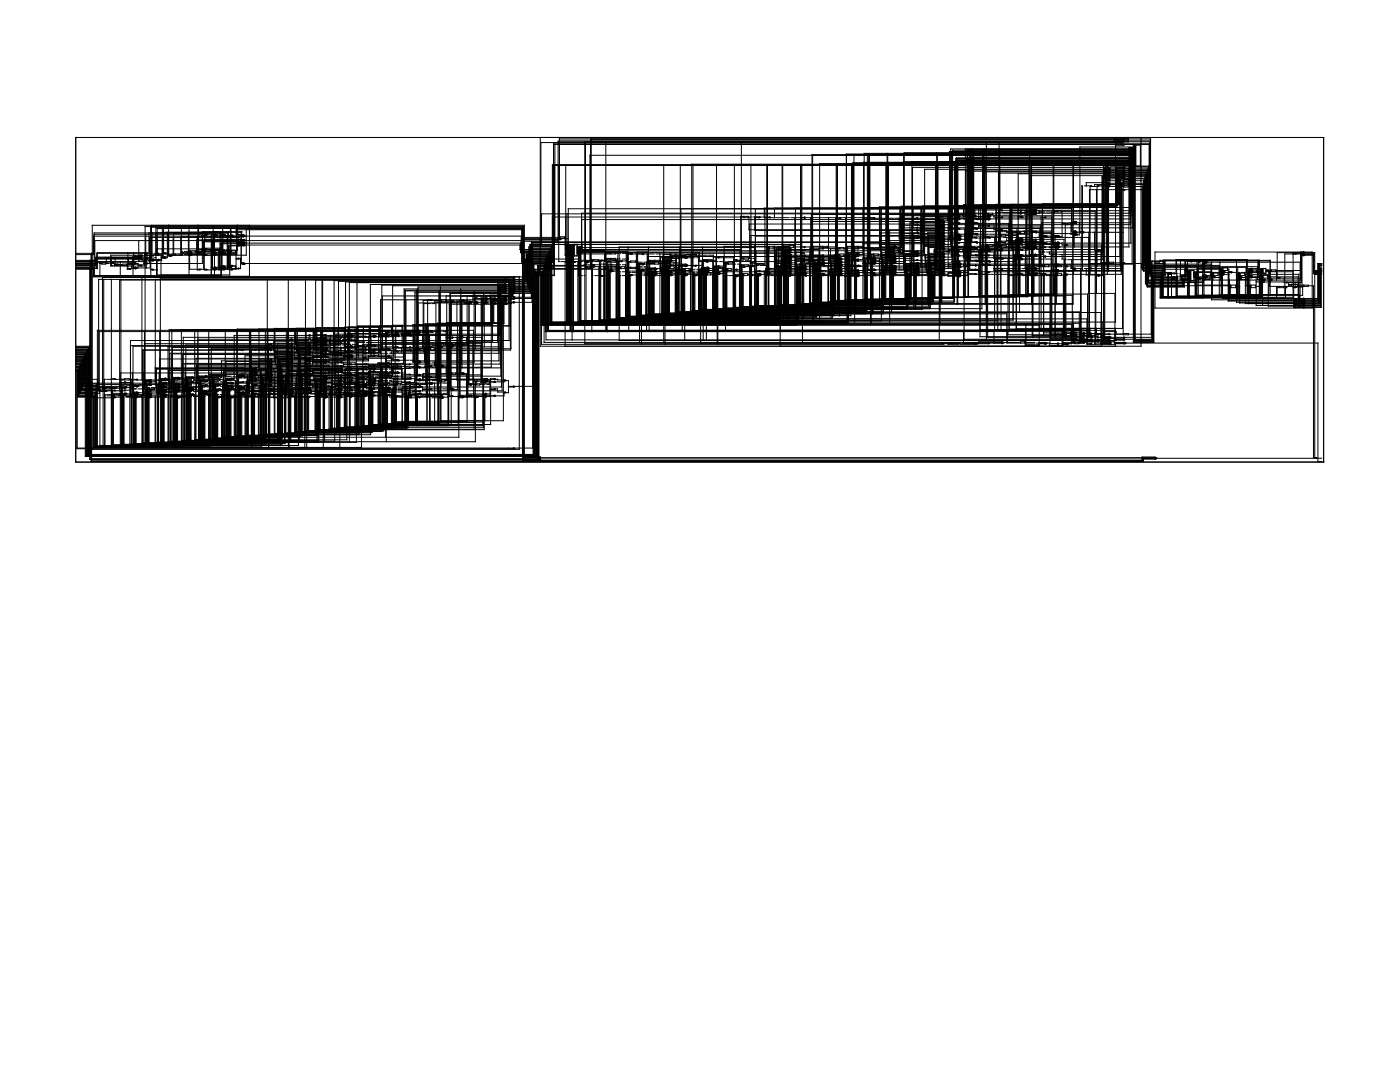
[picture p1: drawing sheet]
<svg xmlns="http://www.w3.org/2000/svg" width="279mm" height="216mm" viewBox="0 0 279 216" stroke-linecap="round" stroke-linejoin="round" font-family="sans-serif">
<g fill="none" stroke="#000" stroke-width=".2">
<path d="M15.1 27.4h249.1v64.8h-249.1zM107.8 27.4v41.7h119.9v-41.7M110.4 32.9v19.4h-2.6M110.5 28.8h113.7M110.7 28.8v19M111.5 32.9v19.3h.3M111.6 27.9h112.6M112.9 32.9v19.4l1.9-.1h-2.8M116.8 28.6v24.7h.3M118 27.6v25.5M120.9 28.3v37.6M132.5 32.9v35.4"/>
<path d="M135.8 32.9v18.4h.9M138.3 32.9v20.2h.4M143 32.9v20.2M146.6 32.9v28.8M148 28.3v23.4h.3M149.9 32.9v31.5M153 33v22h.5M153.2 32.9v21.8h.3M156.1 33v22h1.4M156.2 33v22M159.8 33v27.7M159.9 33v20.6"/>
<path d="M160 32.9v29.5M162.2 31v33.3M166.9 33v21h.6M167 33v20.7M167.1 32.9v27.4M169.9 33v21.7h1.2M170.1 33v21.2M170.3 32.5v19.4h.8M170.4 31v20.8M173.1 30.7v29M173.2 32.5v21.2h1.3M173.4 30.9v21.7"/>
<path d="M173.5 31v20.7l1.1-.1h-2.1M173.6 32.6v18.7M176.8 33v26.6M176.9 33v21M177 30.6v22.7h1.4M177.2 30.9v22.4M177.3 32.6v18.6M180.3 32.3h46.3M180.3 30.6v23.2M182 32.3v22.1M186.7 33v21h1.4M186.8 33v20.5h1.3"/>
<path d="M186.9 30.5v22.7h1.2M187.1 30.6v19.7h1M187.2 32.3v17.2h.9M189.6 30.2v16.9M189.7 33.9h31.5M190 30.4v22.1h-1.3M190.5 33v21.7h1M190.6 33v21.1h.9M190.8 32h35.8M190.9 32.1h35.7M192.7 29.7v29.5M193.3 31.6v27.7"/>
<path d="M193.4 30v23.8h1.2M193.5 30.4v23.3h1.1M193.7 30.4v21.5h.9M193.8 32.1v18.8M193.9 29.7v18.7M194.2 30.2v16.5M194.3 30.2v15.4h.3M196.1 30v22.8h1.3M196.3 29.7v17.7h1.1M196.5 33v10.4h.9M196.7 33v9.9M196.9 28.3v14.4"/>
<path d="M199.4 28.3v20.8M199.5 29.8v18.5M205.4 31.6v23.3h1.1M205.5 29.8v24.7h1M205.7 33v9.3h.8M205.9 33v8.8h.6M210.2 33v16h.7M210.3 33v15.4M214.1 33v27.7h-55.5v-17.3M214.2 33v11.2h.4M216 37.1h-.1v14.7M216 37.2v16.8"/>
<path d="M216.4 37.1h1.4M217.7 37.1v.1M217.8 37.2h-.2v17.5M217.8 37.1v.1M218.8 37.8v20.7M218.9 37.1v16M219.1 37.1h.1M219.1 37v.2M219.2 37l.1 .2h-1.2M219.5 37.1h1.7M220 35.4h1.2M220.1 36.1h1.1"/>
<path d="M220.2 32.9v35.4h1.4M220.3 37.8v29.9h.9M220.5 35.6h.7M220.5 34h.7M220.5 34.8h.7M220.5 34.4h.7M220.7 35.3h.5M221 36.6h.2M221 36.1v18.6M221.1 36.8v16.3M221.2 33.4h-39.1v17.7h1.1l-4.4 .1M221.2 35.2h-1.2v15.1h-11.2"/>
<path d="M221.2 35.1h-15.6v14.6h.9M221.2 33.8h-36.7v17.3h-1.1M221.2 35.7h-1.1v16.1h-7M221.2 36.4h-4.4v.7M221.2 33.7h-.5v7.4M221.2 35.8h-.3v17M221.2 33.3h-.6v13.1M221.2 34.2h-28.4v14.9M221.2 34.3h-25v17.9M221.2 34.5h-21.9v14.9M221.2 34.7h-18v24.5M221.2 36.8h-2.8v.4"/>
<path d="M221.2 33.5h-.7v33.8M221.2 37.2v16.9M221.3 33.7v.1zM221.3 35.7v.1zM221.3 36.8v.1zM221.3 36v.1zM221.3 37.1v.1zM221.3 35.2v.1zM221.3 36.5v.1zM221.3 35.4v.2M221.3 33.4v.2M221.3 33.9v.8"/>
<path d="M221.3 34.7v.1M221.3 35v.1M221.4 33.7h.1l-.1 .1M221.4 35.7h.1l-.1 .1M221.4 36.8h.1l-.1 .1M221.4 36l.1 .1h-.1M221.4 37.1l.1 .1h-.1M221.4 35.2h.1l-.1 .1M221.4 36.5h.1l-.1 .1M221.4 35.4l.1 .1-.1 .1M221.4 33.4l.1 .1-.1 .1M221.4 33.9l.1 .1-.1 .3 .1 .1-.1 .1 .1 .1-.1 .1"/>
<path d="M221.4 34.7l.1 .1h-.1M221.4 35h.1l-.1 .1M221.5 33.8h2.7v33M221.5 36.8h2.7M221.6 33.3h2.6M221.7 35.2h2.5M221.7 35.7h2.5M221.7 34.2h2.5M221.7 34.5h2.5M221.7 35.1h2.5M221.7 33.5h2.5M221.7 37.2h2.5"/>
<path d="M221.7 35.4h2.5M221.7 36.6h2.5M221.7 36.1h2.5M221.7 34h2.5M221.7 34.8h2.5M221.7 34.4h2.5M222.4 28.1h1.8M223.1 34.4v6.5h-30.8v2.4h-.5M223.1 34.7h1.1M223.3 34.8v6M224.2 35.6h-.7v17.2h-12M224.2 35.9h-.6v18.1h-12.1"/>
<path d="M224.2 27.8h-106.3v25.8h-.6M224.2 28.2h-112.8v19.9h-.3M224.2 27.7h-1.8v.6M224.2 27.6h-112.6v20M224.2 36.4h-.4v18.3h-10.7M224.2 37.1h-.3v17h-12.4M224.2 33.7h-1.3v7.4h-43.1v7.7h-.3M224.2 28.3h-107.5v23.9M224.2 28.6h-113.7v24.9h-2.7M224.2 34.9h-.8v5.9h-24.5v8.7h-1.3M224.2 33.4h-1.4v8M224.2 34.3h-1.2v6.7h-33.5"/>
<path d="M224.2 37.8h-6.8v29.1M224.2 28.4h-116.2v19.5M224.2 33.9l.1 .2zM224.2 34.5v.2M224.2 34.9v.2M224.2 35.4v.2M224.3 33.2v.2zM224.3 34.1v.2zM224.3 34.3v.2zM224.3 34.5v.2M224.3 34.7v.2zM224.3 34.9v.2"/>
<path d="M224.3 33.4v.2zM224.3 37.8v.1zM224.3 35.4v.2M224.3 27.6h.9v.1h-.9zM224.3 27.8h.9v.3h-.9zM224.3 28.2h.9v.1h-.9zM224.3 29v.1h-1.7M224.3 33.7h.9v.2h-.9zM224.3 35.2h.9v.1h-.9zM224.3 35.7h.9v.1h-.9zM224.3 35.9h.9v.3h-.9zM224.3 36.4h.9v.6h-.9z"/>
<path d="M224.3 37.1h.9v.2h-.9zM224.3 28.7h-1.7v35.6h-112.5v-15.3h-2.3M224.3 36.7h.9M224.3 33.3h.1M224.3 33.4h.1M224.3 34.2h.1M224.3 34.3h.1M224.3 34.5h.1M224.3 34.7h.1M224.3 34.9h.1M224.3 35.1h.1M224.3 33.5h.1"/>
<path d="M224.3 37.8h.1M224.3 38h.1M224.3 35.4h.1M224.3 35.6h.1M224.4 33.2l.1 .1-.1 .1M224.4 34.1l.1 .1-.1 .1M224.4 33.9l.1 .1-.1 .1M224.4 34.3l.1 .1-.1 .1M224.4 34.5l.1 .1-.1 .1M224.4 34.7l.1 .1-.1 .1M224.4 34.9l.1 .1-.1 .1M224.4 33.4l.1 .1-.1 .1"/>
<path d="M224.4 37.8l.1 .1h-.1M224.4 35.4l.1 .1-.1 .1M224.4 28.6h5v26h1M224.4 28.8h5M224.5 33.3h4.7M224.7 35.6h3.6v17.4h2.1M224.7 34.2h4.2v22.8h1.5M224.7 34.7h4v21.8h1.7M224.7 35.1h3.9M224.7 33.5h4.4v22.5h1.3M224.7 37.8h3.3M224.7 34.8h3.9v21.8h1.8"/>
<path d="M224.7 34h4.3M224.7 34.4h4.2M225.3 28.2h4.2v26.9h.9M225.3 35.2h3.2v17.9h1.9M225.3 36.8h2.8v16.8h2.3M225.3 27.6h4.3v27.4h.8M225.3 36.1h2.9v18h2.2M225.3 35.7h3M225.3 37.2h2.7v16.6h2.4M225.3 33.8h3.7v23.5h1.4M225.3 36.6h2.9M225.3 27.9h4.3"/>
<path d="M225.6 29.6v15.2h-36.9M225.6 30.1h1M225.7 31.2h.9M225.8 31.2v10.8h-18.7M225.9 31.4v21.3h-33.9M225.9 31.7h.7M226.1 33.1h3.1v23.2h1.2M226.1 31.9v13.6h-37.4M226.3 29.2h.3M226.4 29.2v38.7h3.6v-13.5h.4M226.6 31.6h-35.8v22.2l.8 .1-1.5 .1M226.6 31.5h-35.7v19.4h.6v.2"/>
<path d="M226.6 32.9h-116.4v19.3h-2.4M226.6 31h-108.9v21.2h.7M226.6 30.7h-57.7v23.4h-.8M226.6 33h-116v22h-2.8M226.6 29.8h-33.6v25.2h-1M226.6 29h-.4v39.3h4.1v-12.7h.1M226.6 32.8h-88.6v21.4h-.3M226.6 29.1h-.3v39.1h4M226.6 29.5h-1.3v19.8h-13.7M226.6 29.6h-1.2v12.9h-18.3M226.6 32.5h-56.4v21.3h.9M226.6 30.2h-37.1v15.8h-.8"/>
<path d="M226.6 31.1h-.9v17.4h-14.1M226.6 31.9h-35.5v14.8h.4M226.6 30.4h-36.7v20.9h-1.2M226.6 30.5h-46.1v23.9h-1.6M226.6 31.4h-32.5v16h.5M226.6 32.6h-63v31.7M226.6 32.4h-54.3v22M226.6 29.7h-36.9v19.4M226.6 30h-36.5v29.4M226.6 30.9h-64.5v22.3M226.6 30.6h-54.1v31.4M226.7 33.1v-4.1h.9v4.1"/>
<path d="M15.2 52.8h3.6v2.2M15.2 53h4M15.2 53.3h3.6M15.2 50.8h3.6M15.2 52.2h13.6M15.2 52.3h11.1v.2h.8M15.2 52.6h4.2M17.9 53.7v38h89.9M18 51.9v39.7h89.8M18.2 50.8v41.3h210v-.5M18.3 50.5v41.4h209.8v-.5M18.4 45h31.4v10.1h-31.4z"/>
<path d="M18.8 46.7h22.4v-.1h-6.5v4.1M19.1 51.7h8.8M19.2 51.4h8.7M19.8 52.6h.5M19.9 52.3v.2h1.2v.2h-.8v-.2M19.9 52.6v2.4M20.7 55.8v22.2h.6l-.1 .1M21.2 51.4v1.2h.5M22 52.6h.6M22.1 52.5h.5M22.2 51.3v1.7h.3M22.2 55.8v19.8h.5"/>
<path d="M22.5 52.5v.1M22.6 52.4v.2M22.7 53.1h3.8M22.7 53h.8M22.9 52.6v.1h.6v.1M23 51.4v1.4M23.4 52.7v.3M23.5 52.8h-.6v.3M23.5 52.8v.2M23.6 52.8v.1M23.7 52.8h.1l-.1 .1M23.9 52.8h.5"/>
<path d="M24 52.2v.6M24.1 55.8v33.1M24.4 53h-.4v2M24.5 52.7h.8v.3h-.8zM25.3 52.8h.5M25.4 52.8v.9h.4M25.5 50.4v3.2h.3M25.5 52.7h.3M25.7 51.7v.9h.1M26 52.6v.1M26 53.6l.1 .1h-.1M26 53.6h-.1v.1h.1"/>
<path d="M26 52.6h-.1l.1 .1M26.2 52.6h.9M26.3 53.6h.8M26.3 52.8v.7h.8M26.7 53.3h.4M26.7 50.4v3.1M26.9 52.6v.1M27 51.1v.1M27 52.5v.1zM27 53.3v.3M27 51.2l.2-.1h-.4v.3M27 52.5l.2 .1h-.2"/>
<path d="M27.1 51.2h-.6v3.8M27.1 53.3l.1 .2-.1 .1M27.3 53.3h-.1v.3h.1M27.3 52.6h.3v.4h.3M27.3 51.2h.6M27.3 53.4v.1M27.7 48v4.1h.2M27.9 51.3h-8.7v1.8h-4M27.9 50.9h-5.8v2.2h.4M27.9 51.1h-.3v.2M27.9 51.6h-8.8v1.1h-3.9M28.1 51.3v.2z"/>
<path d="M28.1 53l.1 .1h-.1zM28.1 51.7h.1M28.1 51.4h.1M28.1 51.1h.1M28.1 50.9h.1M28.1 51.6h.1M28.1 51.3h.1M28.1 50.9v.1M28.1 51l.1 .2M28.1 51.6v.1M28.1 51.3l.2 .1-.2 .1M28.2 50.9l.1 .2-.1 .1"/>
<path d="M28.2 51.6l.1 .1h-.1M28.2 51.8h-1.8v.8M28.3 51.4h.9v2.1M28.3 53.1h.7M28.3 52.1h2.1M28.3 55.2v20.6M28.4 51.7v.1M28.4 51.1l-.1-.2 .2 .1-.1 .1M28.4 51.7h-.1l.1 .1M28.6 51.7h.6M28.6 51.1h.6M28.7 52.1v.5h.5"/>
<path d="M28.8 50.5v2.3h-2.8M28.8 50.9h.4M29 55.4v20.4M29.1 46.7v5.2h.1M29.2 50.4h-9.8v3.2h-4.2M29.2 50.5h-9.9v3h-4.1M29.3 52.5v.1M29.3 50.9v.1M29.3 50.4v.2M29.3 50.5v.2M29.3 50.8v.1M29.4 52.5l.1 .1h-.1"/>
<path d="M29.4 50.9h.1l-.1 .1M29.4 50.4l.1 .1-.1 .1M29.4 51.3v.2M29.4 51.6v.1M29.5 51.6h-.2l.2 .1M29.5 51.3h-.2l.2 .1M29.6 51.7h.8M29.6 51.4h.8M29.6 51.9h.2M29.6 50.9h.8M29.7 46.5v4h.7M29.8 51.8h.6"/>
<path d="M30.1 51.9h.3M30.1 53.8h.3M30.1 53.7h.3M30.1 45.3h19.7M30.1 45.2v9.8M30.2 45v6.7M30.4 51.1h-.4v2.4h-2.4v-.4h.3M30.4 46.5v4.3M30.5 53.7v.2zM30.5 53.7l.2 .1-.2 .1M30.6 50.9v.1l-.1 .1 .1-.2M30.6 51.9v.2h-.1v-.2h.2"/>
<path d="M30.7 51.8v.2M30.7 51.8l.2 .1-.2 .1M30.7 50.8l1.1 .1h-1.1M30.7 51.8h-.2v-.1h.1v.1M30.7 51.4h.4M30.7 50.5h.9M30.7 53.8h.7M30.9 51.9h.7M31 55.8v20.9M31.2 51.8v3.2M31.5 50.5v.2M31.6 50.8v.1z"/>
<path d="M31.6 51.7v.3M31.7 51.7l.1 .3h-.1M31.7 50.6v.1M31.9 50.7h1.2M31.9 51.8h-.1l.1 .1M31.9 50.9h.6M31.9 51.8v.2M32.1 50.7v4.2M32.4 45.5v5.9h.5M32.5 51.3v-4.9h15.6v6.2h.3M32.6 50.4h.3M32.6 45.6v4.9h.3"/>
<path d="M32.8 51.3h-.5v.6h-.2M32.8 50.4v.2M32.9 51.2h-.1v.4h.1M32.9 50.4l.1 .1-.1 .1M32.9 51.2v.3M33.1 51.3l.1 .1-.1 .1M33.1 51.3h-.1v.2l.1-.1M33.1 50.5l-.1 .2M33.2 50.5v.2M33.3 50.5h.1M33.4 51.1h.4M33.4 46.4v5"/>
<path d="M33.5 46.5v4.4h.3M33.7 50.7h.1M33.7 45v5.9M33.9 50.8h.1M33.9 50.9h.1M33.9 51.2h.1M33.9 50.8v.3M34 50.8l.1 .3h-.1M34.2 50.7h.7M34.3 50.9v.1l-.1 .1 .1-.2M34.5 47.4v3.4h.4M35.1 50.9v-.2h.8v.2"/>
<path d="M35.9 50.8h.5M36.2 45.2v5.2h.2M36.3 50.5h.1M36.4 50.2h-.1v.7M36.8 50.8h1.2M36.8 50.2h1.2M37.5 50.4v.1h-.9v-.1h1.4M37.6 46.4v3.8M37.6 50.4v.5M37.7 50h.3M37.7 45.3v9.7M38 50.5h-.2v3.2h2"/>
<path d="M38.1 50.7v.2zM38.1 50h.9v.3h-.9zM38.2 50.7l.1 .1-.1 .1M38.2 50.4v.2M38.2 50.4h-.1l.1 .1M38.4 50.8h1.4M38.4 50.5h.8M39.2 50.4h.6M39.2 49.8h1.8M39.4 47.4v6.4h.4M39.5 45v5.7h.3M39.5 50.5h.3"/>
<path d="M39.6 45.2v4.7h.2M39.6 47h.2M39.8 50.2v.2M39.8 53.7v.2M39.9 50.2l.2 .1-.2 .1M39.9 53.7l.2 .1-.2 .1M40 50.5v.2M40 50.3h1M40 50.5h-.1l.1 .2M40.1 50.8l1.2 .1h-.2M40.1 49.9h1.8v.3h-.9v-.3M40.1 50.5h.9"/>
<path d="M40.1 53.7h.9M40.6 49.5h3.2v4.2M40.8 48.3h6.7M40.9 50v.9M41 49.7h-.5v.5h-1.4v.1h.7M41 50h-.7v-.3h-9.1v1.1M41 46.6v.1M41 46.9v.1M41.1 50.8v.1M41.1 49.6v.2M41.1 53.7v.2M41.1 46.9h-.2v1.1"/>
<path d="M41.2 46.8v.2h-1.1M41.2 49.6l.1 .1-.1 .1M41.2 53.7l.1 .1-.1 .1M41.3 46.7v.2M41.3 50.3h1.5M41.3 50.5h1.2M41.3 46.6v.1M41.3 46.7l.2 .1-.2 .1M41.4 49.8h2.4M41.4 53.8h1.4M41.7 46.7h1.1M42 50h1.6v3.8h1"/>
<path d="M42.2 49.9h.6M42.2 53.3h.6M42.3 53.6h.5M42.3 50.7h.5M42.3 47.9v5.8h.5M42.4 48.1v5.5M42.5 45.2v5.6h.3M42.7 46.5v3.9h.1M42.7 47h.1v8M42.8 46.9h-.6v8M42.9 49.8v.2M42.9 53.3v.2"/>
<path d="M42.9 50.3v.1M42.9 53.5v.4l.2-.1M42.9 50.6v.3M42.9 53.6h.2M42.9 50.8h.2M42.9 50.5h.2M42.9 53.7h.2M43 49.8l.1 .1-.1 .1M43 53.3l.1 .1-.1 .1M43 50.3l.1 .1h-.1M43 46.7l.1 .1-.1 .3M43 53.5l.1 .3-.1 .1"/>
<path d="M43 50.6l.1 .1M43.1 46.7h-.2v.2M43.1 46.9h-.2v.2M43.1 50.7l-.1 .2M43.2 53.3h1.5M43.2 50.7h.1M43.2 50.4h1.5M43.3 53.6v.2M43.3 50.7v.1M43.3 53.6h-.1l.1 .1M43.3 46.9h-.1l.1 .1M43.3 49.9h1.4"/>
<path d="M43.3 46.8v.2M43.4 53.7h1.3M43.6 46.9h1M43.7 50.2h2.4M43.8 50.7h.9M43.8 50.5h.9M43.9 53.6h.8M43.9 48.6h3.6M43.9 46.2v7.5M44.1 46.4v.5M44.1 53.3v1.6M44.2 53.5h.5"/>
<path d="M44.3 46.5v6.7h.5l-.1-.1h-1v-3.2M44.3 47h.4M44.5 45.5v5M44.6 49.8h.1M44.6 50h.1M44.6 53.3v.3M44.6 53.1v.1M44.6 49.8v.2M44.6 50.4v.3M44.7 53.7v.2M44.7 46.7h-.1v.4M44.7 49.8l.1 .1-.1 .1"/>
<path d="M44.7 50.4l.2 .2-.2 .1M44.7 53.3v.3M44.7 46.8v.3M44.8 53.7l.1 .1-.1 .1M44.8 53.4v.1M44.8 46.9v.1M44.8 53.6h.2M44.8 46.9h.2M44.8 53.3h.2M44.8 47h.2M44.9 53.4l.1 .1h-.1M44.9 46.9h.1l-.1 .1"/>
<path d="M45 53.1h1.1M45 50.4h-.2v.3h.2M45 50.5v.1M45.1 53.5h1M45.1 53.7h1M45.2 49.9v.1h.9M45.2 50.5h2M45.2 47h.9M45.3 47.1v6.6M45.5 53.3h.6M45.5 46.5v7M45.6 53.2h.5"/>
<path d="M45.6 46.5h-26.8v5.4h-3.6M45.6 46.4v.7M45.8 49v5.9h-14.4v-3M45.8 53.8h.3M46 45.6v7.4h.1M46.1 47.1h-27.4v3.4h-3.5M46.1 50.4h-.4v3.3M46.1 45.5v4.8M46.2 46.9v.2M46.2 46.9h.2M46.2 50h.8v.4h-.8zM46.3 46.9l.1 .1-.1 .1"/>
<path d="M46.3 52.9v.2M46.3 53.7v.2M46.3 47.1v.1M46.4 53h-.2v.6h.8v-.5M46.4 47.1l-.2 .1M46.4 53.7h-.2l.2 .1M46.6 47h-.1l.1 .1M46.6 47v.1M46.9 47.1h.6M47 53.3h.1v.4h-.6M47 50.2h.1v1.4h.4M47.1 53.6h.4"/>
<path d="M47.2 46.9h.3M47.2 48.8h.3M47.2 45.2v2.6M47.4 48.8v1.1h-2.4M47.4 45v1.7h.1M47.5 51.7h-.4v1.4h-.9M47.5 48.4h-.3v2.4h-4v-.1M47.5 48.1h-6.9v5.6M47.5 49h-1.9v4.5M47.5 48h-28.6v4.1h-3.7M47.5 48.5h-3.3v6.5h-25.5v-1.3h-3.5M47.5 47.2h-11.4v3.6"/>
<path d="M47.5 47.4h-17.7v5.2M47.5 47.8h-6.7v6h.2M47.5 47.9h-8.3v2.9M47.5 51.5v.2M47.5 48.9v.2M47.5 48.7v.2M47.5 48.5v.2M47.5 53.5v.2M47.5 48.3v.1M47.5 48v.2M47.5 47.7v.2M47.5 47.2v.2"/>
<path d="M47.6 46.7v.2M47.6 51.5v.2M47.6 48.9v.2M47.6 48.7v.2M47.6 48.5v.2M47.6 53.5v.2M47.6 48.3v.1M47.6 48v.2M47.6 47.7v.2M47.6 47.2v.2M47.7 46.7l.1 .1-.1 .1M47.7 51.5l.1 .1-.1 .1"/>
<path d="M47.7 48.9l.1 .1-.1 .1M47.7 48.7l.1 .1-.1 .1M47.7 48.5l.1 .1-.1 .1M47.7 53.5l.1 .1-.1 .1M47.7 48.3l.1 .1h-.1M47.7 48l.1 .1-.1 .1M47.7 47.7l.1 .1-.1 .1M47.7 47.2l.1 .1-.1 .1M47.8 47.1h.6M47.9 48.4h.5M47.9 48.1h.5M47.9 46.9l.5 .1"/>
<path d="M47.9 51.6h.1v.9h.4M47.9 49h.5M47.9 48.8h.5M47.9 47.2h.5M47.9 47.8l.5 .1M48.1 46.9h.3M48.1 48.9h.3M48.1 48h.3M48.1 48.3h.3M48.1 48.5h.3M48.3 47v-.8h-7.9v6.4h-10.8M48.3 48.5v.1h-.4"/>
<path d="M48.4 52.7h-.4v.9h-.1M48.5 48.9v.2l.1-.1M48.5 48.3v.3M48.5 52.6v.2M48.5 47.8v.3M48.5 48.4h.1M48.5 48.1h.1M48.5 48.9h.1M48.5 52.7h.1M48.5 52.6h.1M48.5 48h.1M48.5 48.3h.1"/>
<path d="M48.5 48.6h.1M48.5 47.8h.1M48.6 48.7l.1 .3-.1 .1M48.6 48.3l.1 .2-.1 .1M48.6 52.4l.1 .3-.1 .1M48.6 47.8l.1 .2-.1 .1M48.6 46.9h.1l-.1 .1M48.6 47.1l.1 .1-.1 .1M48.6 48.8l-.1-.1v.2M48.6 52.5l-.1-.1v.2M48.6 46.9h-.1v.1h.1M48.6 47.1h-.1v.2l.1-.1"/>
<path d="M48.8 48.8v.2M48.8 48.4v.1M48.8 52.5v.2M48.8 47.9v.1M48.8 47v.1M48.9 48.4h-.1l.1 .1M48.9 47h-.1l.1 .1M48.9 48.8h-.1v.2h.1M48.9 52.6h-.1l.1 .1M48.9 47.9h-.1l.1 .1M49 48.4h.1M49 47.1h.8"/>
<path d="M49 48.9h.8M49 52.6h.8M49 48h.8M49.1 48.5h.7M49.8 45.6h-18.4v5.1h.2M49.8 45.7h-.7v5.2h-14.7M49.8 45.5h-18.7v6.3h.5M49.8 45.8h-2.7v1.3M49.8 45.2h-20.8v9.8M49.9 45h54.7v46.3M49.9 47.1h54.1v3.2h3.7M49.9 48.9h53.9v.9h3.9"/>
<path d="M49.9 45.7h54.2v6.6h3.6M49.9 48.5h54v1.9h3.8M49.9 52.6h54.7M49.9 48h54.1M49.9 45.8h54.2M49.9 45.5h54.5M49.9 45.6h54.4v46.3M49.9 45.3h54.5v46.6M49.9 45.2h54.6v46h3.3M53.3 55.8v19.9M57.5 55.8v33.1M61 55.8v30.2h15.6v-8.4"/>
<path d="M63 55.9v13.3h-1M64.3 55.8v14.9h.7M64.4 55.9v12.9h.6M71.2 56.4v12.6M81 59.8v10.1M83.1 58.3v26.3M83.2 57.9v17.8h.4M83.3 57.7v17.1M85.3 59.8v19.1M85.9 59.9h-1.4v9.6M86 59.9h.1M86 59.8v.2"/>
<path d="M86.1 59.8l.1 .1-.1 .1M86.4 59.9h1.6M87.6 58.3v17.9h.4M87.8 58v17.9M87.9 57.3v2.6M88.1 59.8v.4h.8v-.4M89 59.1v1h1.3M90.3 59.9h-.1v.4M90.3 60v.3M91.8 59.8v19.2h.4M91.9 59.9h.3M91.9 57.7v16.8"/>
<path d="M92.1 59.9v12.7M92.3 59.8v.3h.2M92.4 59.9v.1M92.6 59.9h.1M92.7 59.9v.2M92.7 59.9l.2 .1-.2 .1M93.2 59.1v5.5M94.6 59.6l.6-.1-.3-.1v10.2M94.6 58.3v14h-8.4M94.7 58.3v2.2M95 59.4v.2M95.4 59.6h1.6"/>
<path d="M96.1 59.6v16.7M96.5 58.4v2.2h.3M96.8 59.4h-.8v5.5M96.8 59.9h-.4v5h-13.7v9.9M96.9 59.4h.1M96.9 59.4v.1M97 59.9l.1 .1-.1 .1M97 59.4l.1 .1h-.1M97 59.9h-.1v.2h.1M97 59.7h-.7v16M97.2 59.6h.1M97.2 59.4v.3h.1"/>
<path d="M97.2 59.5v.2M97.4 59.6h1.2M97.8 58.9v.7M97.9 59.4h.7M97.9 58.9v5.6M98 59.6v13.7h-11.8M98.6 59.8h-22.7v10.7M98.6 59.9h-.3v8.2h-4.2M98.7 59.9h.1M98.7 59.7v.2M98.7 59.9l.1 .2M98.8 59.7l.1 .3-.1 .1"/>
<path d="M98.9 59.5v.2M98.9 59.6h-.2v-.2l.1 .1v.1M98.9 59.7h-.7v5.1M98.9 59.5l.2 .1-.2 .1M99.1 59.9l-.2-.1h.2l-.1 .2M99.1 59.6h1.6M99.2 59.9h.1M99.4 56.9v13.1h-24.6M99.6 57.4h1.2v.2M99.7 57.4v9.5h-17.4M99.9 58.2l.9-.1-20-.1v26.6M99.9 57.9v17.2h-20.3"/>
<path d="M100.2 59.7h.5M100.7 58.3h-17.9v20.7h-.5M100.7 58.5h-10.8v19h.4M100.7 56.9h-24.5v13M100.7 57.2h-1.1v14.8h-15.5M100.7 55.8h-81v22.1M100.7 57.5h-.9v15.1h-17.8M100.7 59.4h-.1v5.1h-13.4v13.1M100.7 57.3h-17.3v16M100.7 57.9h-19.8v26.4M100.7 57.7h-20.1v14.2M100.8 55.7v.1"/>
<path d="M100.8 58.2v.2M100.8 57.8v.2M100.8 58.6v-.2h-11v19.3M100.8 59.3v.2M100.8 60v.1M100.8 56.8v.2M100.8 57.2v-.2h-22.4v12.5M100.8 57.2v.2M100.8 57.6v.2h-1M100.8 57.4v.2M100.8 56.6v.2M100.8 58v.2"/>
<path d="M100.8 59.2v.1M100.8 58.4v.2M100.8 57v.2M100.8 57.6v.2M100.8 59.6v.2M100.9 57.4l.1 .1-.1 .1M100.9 55.7h.1l-.1 .1M100.9 56.6l.1 .1-.1 .1M100.9 58.2l.1 .1-.1 .1M100.9 58l.1 .1-.1 .1M100.9 57.8l.1 .1-.1 .1M100.9 59.2h.1l-.1 .1"/>
<path d="M100.9 58.4l.1 .1-.1 .1M100.9 59.3l.1 .1-.1 .1M100.9 60l.1 .1h-.1M100.9 56.8l.1 .1-.1 .1M100.9 57l.1 .1-.1 .1M100.9 57.2l.1 .1-.1 .1M100.9 57.6l.1 .1-.1 .1M100.9 59.6l.1 .1-.1 .1M101 59.8h-.7v4.7M101.1 56.9h1.5M101.1 57.2h1.4M101.1 55.8h1.5"/>
<path d="M101.1 58h1.5M101.1 59.4l1.5 .2M101.1 59.7h-.1v.2h.1M101.1 56.8h1.5M101.1 59.2h1.5M101.1 57.3h1.5M101.1 57.9h1.5M101.1 57.7h1.5M101.1 58.3h1.5M101.1 58.5h1.5M101.1 57.5h1.4M101.1 59.7v.2"/>
<path d="M101.5 58.9v.4h1.1M101.6 56.6h1M101.9 57.2v12.7h-19.6M101.9 57.4h.7M102 57.5v12.1h-15.3M102 57.8h.6M102.1 57.9v1.2M102.2 58.4h.4M102.4 58.5v.6h-26.1v10.6h1M102.5 58.1v.5M102.5 56.2v.6M102.5 59.2v.1"/>
<path d="M102.5 57.1v.1M102.5 57.9v.1M102.5 57.5v.1M102.5 55.2v.2M102.5 55.6v.2M102.5 56.9v.1M102.5 57.3v.1M102.5 57.7v.1M102.5 56v.2M102.5 59.5v.2M102.5 55.8v.2M102.5 55.9h-78.6v22.1"/>
<path d="M102.6 58.1h.1l-.1 .1 .1 .3-.1 .1M102.6 56.2l.1 .1-.1 .3 .1 .1-.1 .1M102.6 59.2l.1 .1h-.1M102.6 57.1h.1l-.1 .1M102.6 57.9h.1l-.1 .1M102.6 57.5h.1l-.1 .1M102.6 55.2l.1 .1-.1 .1M102.6 55.6l.1 .1-.1 .1M102.6 56.9l.1 .1h-.1M102.6 57.3h.1l-.1 .1M102.6 57.7h.1l-.1 .1M102.6 56l.1 .1-.1 .1"/>
<path d="M102.6 59.5l.1 .1-.1 .1M102.6 55.8l.1 .1-.1 .1M102.6 59.7l-1.3 .1M102.6 56.5h-1v11.4h-31.2M102.6 58.2h-.4v.7h-7.8v1.4h.7M102.6 55.4h-82.2v22.6h-4.3v-5.5h-.9M102.6 56.4h-32.9v12.3M102.6 56.3h-33.6v14.3h-7M102.6 57h-.9v2.1M102.6 56h-35.9v13h-1.4M102.6 55.6h-70.6v33M102.6 56.1h-35v12.7"/>
<path d="M102.9 57.2h2.5M102.9 58.2h2.9M102.9 56.6h2.4M102.9 59.3h3.1M102.9 57.8h2.8M102.9 56.1h2.1M103.6 55.2v34.5h-85.2v-34.5h86.4M104 50.2h3.7M104.1 52.2h3.6M104.3 47.8h3.4M104.4 48.1h3.3M104.4 47.9h3.3"/>
<path d="M104.5 47.6h3.2M104.6 49.9h3.1M104.6 47.4h3.1M104.8 51.8h2.9M105 50.8h2.7M105.3 51.2h2.4M105.4 51.6h2.3M105.7 49.7h2M105.8 48.9h1.9M106 49.1h1.7M106.3 55h1.4M106.4 52.6h1.3"/>
<path d="M106.7 53.8h1M106.8 54.2h.9M107.1 54.7h.6M107.3 53.1h.4M107.4 53.6h.3M107.7 51.7h-2.9v4.1h-1.9M107.7 51.4h-2.3v6h-2.5M107.7 52.8h-1.1v38M107.7 53.2h-.3v38.7M107.7 48.4h-1.5v11.9h-3.3M107.7 53h-.4v38.6M107.7 51.1h-2.4v5.8h-2.4"/>
<path d="M107.7 51.9h-2.8v4h-2M107.7 50.9h-2.5v5.6h-2.3M107.7 52.5h-1.3v38.3M107.7 49h-1.8v9.5h-3M107.7 54.1h-.9v36.8h-89.4v-21h-2.2M107.7 54.9h-.5v36.2h-90.2v-20.5h-1.8M107.7 54.5h-.6v36.6M107.7 48.8h-1.9v9.5h-2.9M107.7 49.3h-2.2v8.2h-2.6M107.7 50.5h-2.7v5.8h-2.1M107.7 53.5h-.1v38.6M107.7 48.3h-1.7v11.3h-3.1"/>
<path d="M107.7 48.5h-1.4v40.9h-3.4M107.7 54.4h-.8v36.7M107.7 49.5h-2v8.4h-2.8M107.7 53.7h-1v37.2M107.8 47.8h3.3l-.1 .1M107.8 50.3h1.8M107.8 51.7h7.6M107.8 51.4h1.2v16.4h107M107.8 53.1h9.3M107.8 52.8h.8M107.8 53.6h9.3M107.8 53.2h2.7"/>
<path d="M107.8 48.1h3.1M107.8 49.9h1.9v14.6M107.8 49.7h2.1v14.7h59.4M107.8 51.1h1.4M107.8 49.1h2.3M107.8 50.8h1.5v15.2M107.8 51.9h1M107.8 50.9h1.4v15.1M107.8 52.5h.9v12.1M107.8 51.8h1v14.4h89.6v2.3M107.8 51.6h1.2M107.8 54.1h.5v10.7"/>
<path d="M107.8 54.9h2.8M107.8 54.5h.3v14.2h80M107.8 50.4h1.7v15.5h113M107.8 48.8h49.7M107.8 52.6h.8v15.7h91.2M107.8 50.2h1.8v14.3M107.8 49.8h2.1M107.8 54.2h.4v10.7M107.8 51.2h1.3v13.3h106.4v3.8h.5M107.8 49.3h2.2v15.1M107.8 50.5h1.7M107.8 53.8h.7"/>
<path d="M107.8 54.7h.2v10.2h99.4M107.8 47.9h3.2M107.8 48.3h67.7M107.8 54.4h.4M107.8 49.5h2.4M107.8 47.4h3.1M107.8 53.7h.7v11.1M107.8 47.6h3.1M108 48.8l-.2 .1M109.6 53.7h12.2M110.2 43.3h38.1M110.9 47.8v.1"/>
<path d="M111.1 47.9h.3M111.1 47.4h.5M111.1 47.6h.8M111.4 47.8h.5M111.8 47.5h.8v-.3h-.8v.7M111.9 47.6v.2M112.1 47.6h1.3M112.8 48.9h2.4M112.8 47.4v3.5h1.8M112.8 52.2v16.9M112.9 49.7h1.7M113 48.8v.5h1.6"/>
<path d="M113.2 49.1h1.4M113.2 42.7v6.6M113.3 48.4v.7M113.4 49.9h1.2M113.4 49.8v14.7M113.5 50h1.1M113.5 49.9v14.6M113.8 50.3h.8M113.8 50.2v15.8M114.2 50.7h.4M114.2 50.5v17.3M114.4 50.8v15.4"/>
<path d="M114.6 48.8v2.3h.6v-2.3M114.6 50.8h-.3v.9M114.6 49.4h-1.6v14.9M114.6 50.4h-.7v15.6M114.6 50.2h-.9v14.3M114.6 49.8h-1.3v14.6M114.6 50.5h-.6v14M114.6 49.5h-1.4v14.9M114.6 52.2v.1M114.8 52.2h1.4M115.2 50.3h42.3M115.2 49.9h32.6v1.5h.5"/>
<path d="M115.2 49.7h.6M115.2 50.7h5.5v1.5h1.1M115.2 49.1h.8v14.9M115.2 50.2h9.9v2h.8M115.2 50.4h24.4v1.5h3.3M115.2 50h5.6v1.6h1M115.2 49.4h35.4M115.2 49.3h.9M115.2 50.5h1M115.3 52.2v12.1M115.4 51.9h3M115.4 50.7v4.3h.8"/>
<path d="M115.7 49.7v14.4M116.1 43.8h72M116.2 48.8v.7h-1M116.6 50.5v1.6l.8 .1M116.6 52.2h.6M116.6 55h.1M117 52.3v12M117.1 52.8h-.5v.2h-8.8M117.1 53.2h.1M117.1 52.5h.1M117.1 52.3h-.4v16.3h71.4M117.1 53.5h.1"/>
<path d="M117.1 53.3v.1M117.1 52.1v.3M117.2 53.3h.1l-.1 .1M117.3 53.1h1.1M117.3 52.8h.7M117.3 52.2h.2M117.3 52.3h.2M117.3 52.2v.1M117.4 52.2h-.2l.2 .1M117.4 52.3l-.2 .1M117.5 52.2v.1M117.9 53.3h.5"/>
<path d="M118.2 53h.2M118.2 55h.2M118.4 52.8h-.2v11.7M118.4 53.2l-.9 .1M118.4 51.8h-.3v14.4M118.5 52.8v.1M118.5 53.2h1.5M118.5 51.8h.9v.3h-.9zM118.5 52.8l.2 .1h-.2M118.6 53.3v-.2h-.1v.2M118.7 52.8h1.1M118.7 52.2h1.2"/>
<path d="M118.7 55h1.4M119.4 51.9h.7M119.6 51.9v12M119.9 51.9v12M120 51.9l.1 .2M120 52.7h-.2v11.2M120.1 55v.1M120.1 55h.2l-.4 .1M120.2 51.9v.1M120.3 53.2h1.5M120.3 52.7h1.5M120.3 55h1.2"/>
<path d="M120.4 51.9h1.4M120.5 51.9v11.9h35.1v-10.3h1.9M120.7 53.2v11.3M120.8 53.2v.5M120.9 51.7h.9M120.9 50.7h.9M120.9 50.5h.9M121 51.7v14.3M121.2 52.3h.6M121.2 52.2v14M121.4 53.5h.4M121.8 53.1h-.4v11.7"/>
<path d="M121.8 52.8h-.5v11M121.8 54h-.3v10.8M121.9 52.7v.2M121.9 52.8h.1M121.9 50.4v.3h.9v-.3M121.9 51.6h.9v.2h-.9zM121.9 52.1h.9v.2h-.9zM121.9 54.1h.3M121.9 52.7h.1M122 52.7l.1 .1-.1 .1M122 53.7l.1 .1h-.2M122 53.9v.3"/>
<path d="M122 53.1v.2M122 54h.3l-.1 .1M122 53.1h-.1v.2h.1M122 53.6h-.1v.6h.1M122.1 54v.1M122.2 53.1h.7v10.5M122.2 53.2h1.4M122.2 51.9h.9v11.7M122.2 53.5h1.6M122.2 53.7h1.4M122.3 52.8h1.5M122.3 54.1h1"/>
<path d="M122.9 51.7h.9M122.9 53.3h.9M122.9 52.2h.9M122.9 50.5h.9M123.1 52.1h.7M123.2 51.7v11.8M123.3 53.6h.5M123.3 50.5v13M123.4 52.2v11.2h35.7v-10.3h1.3M123.6 53.5v14.4h92.4M123.7 55h.1M123.8 54.2h-.1v10.3"/>
<path d="M124 53.2h.7v.4h-.7zM124 52v.2M124.2 50.5l1.9 .1-.9 .1v12.5M124.2 51.7h1.1M124.2 52.8h.6v10.6M124.2 54.2h.9M124.7 53.5h1.2M124.8 53.3h2.1v.3h-1v-.3M125 50.5v12.7h37.9v-10.5h1.2M125.1 53.5v9.6h30M125.2 52.1h-1.2l.1 .1M125.3 54.1h.6"/>
<path d="M125.3 49.3v13.9M125.5 52.3h1.4v-.2h-1v.2M125.5 52.2v13.8M125.9 54.4h-.3v9M125.9 54.8v.2M125.9 50.6v.1M126 54.9h-.3v9.6M126 54.8l.1 .2h-1.9M126.1 50.7h2M126.1 54.1h1.8M126.1 54.4h1.8M126.9 52.2h.4"/>
<path d="M126.9 53.5h1.2M127 50.7v12.4M127.1 50.3v4.6h-1M127.1 54.2h1M127.3 52.3h.8M127.3 50.7v13.9M127.4 54.5h.7M127.5 52.7h.6M127.5 55h.6M127.5 52.6v12M127.6 53.2h.5M127.9 54h.2"/>
<path d="M128 54.7h.1M128 54v14.7M128.1 52.8h-.5v15.5M128.1 52.6h-.7v11M128.1 53.8h-.2v9.2M128.1 53.7h-.3v11.2M128.3 53.8l.3 .1-.2 .1M128.3 52.7h.2M128.3 53.7v.3M128.3 52.5v.3M128.3 50.6v.1M128.4 50.7h2.2"/>
<path d="M128.4 50.5h-.1v.3h.1M128.4 53.7h-.1v.4h.1M128.4 53.8v.2M128.4 52.6v.2M128.5 52.8l.1-.1-.3-.1v.2h.1M128.5 53.2h.5M128.5 52.3h2.1M128.5 54.5h2.1M128.5 55h1.8M128.5 54.2h1.4M128.5 53.5h.4v9.4M128.8 52.7h1.8"/>
<path d="M128.8 53.8h1M128.9 53.6h1.9M129 53.5h1.6M129 52.3v13.6M129.2 50.7v12h37.2M129.3 52.1h1.3M129.3 54.6h1.3M129.3 52.6h1.3M129.3 50.3v4.4h-.8M129.3 51.2h38.2M129.4 49.3v3.2h1.2M129.5 52.2h1.1"/>
<path d="M129.7 52.6v11.8M130.3 54.9h.3M130.6 51.9h-1.1v14.1M130.6 54.1h-1.2v10.7M130.6 54.2h-.6v9.7M130.6 53.8h-.7v9.8M130.6 54.7h-.3v8.4M130.6 54.4h-.4v10.4M130.6 53.7h-.8v9M130.7 51.9h.9v.3h-.9zM130.7 52.3h.7v.4h-.7zM130.7 54.5h.1"/>
<path d="M130.7 55h.1M130.7 54.6h.1M130.7 54.2h.2M130.7 53.5h.1M130.7 53.7h.1M130.7 54.4v.4l.1-.1M130.7 53.5v.1M130.7 53.7v.2l.1-.1M130.7 54.9l.2 .1h-.2M130.8 54.4l.1 .3-.1 .1M130.8 53.5h.1l-.1 .1M130.8 53.7l.1 .1-.1 .1"/>
<path d="M130.8 54v.4M130.8 54.9h-.1v.1M130.9 54.1v.2M130.9 50.7h3M130.9 54.1h-.2v.3h.1M130.9 54.1l.2 .1-.2 .1M131 54.5v.2M131 53.6v.1M131.1 53.6h-.2l.2 .1M131.1 54.5h-.2v.2h.2M131.1 55h1.1M131.2 53.6h.6"/>
<path d="M131.4 52.6h2.3M131.7 52.1h.6M131.7 50.7v11.9M132.1 54.7h1.8v.2M132.1 54h1.6M132.1 54.4h1.6M132.2 53.7h1.5M132.5 52.5h1.2M132.5 51.8h1.4M132.5 51.6h1.2M132.5 54.9h1.4M132.6 53.2h1.1"/>
<path d="M132.7 52.1h1.2M132.7 54.6h1M132.7 51.9v16.8M132.8 52.3h1.7v.4h-.8v-.4M132.8 55h1.1M132.8 52.1v12.8M133 52.5v11.1M133.1 52.8h.8M133.1 52.6v10.8M133.5 54.1h.4M133.7 51.3h-1.5v11.2h14.2v-11.1h-1M133.7 52.8v.8h.8v-.5h-1.1v11.7"/>
<path d="M133.7 53h-.5v10.4M133.7 53.3h-.2v11.3M133.7 50.7v.1M133.7 51.2v.2M133.7 51.8v.4M133.7 54.1v.4h.2M133.7 54.7v.3M133.7 53.5h-1.7v1.1h-.8M133.9 51.4h-2.1v2.8h-.7M133.9 52.2h-1.8v12.6M133.9 51.9h-1.3v11.1M133.9 54.2h-.3v10.7"/>
<path d="M133.9 54.9v.1M133.9 52.9v.1M133.9 51.8v.1M133.9 51.9v.2M133.9 52.1v.1M133.9 51.2v.2M133.9 54.1v.3M133.9 50.6v.2h-1.6v11.8M134 54.8v.2M134 51.3v.2M134 54.2v.2M134 51.8v.4"/>
<path d="M134 54h2.7M134 51.6h1.5M134 54.6h2.4M134 53.7h2.7M134 54.8l.2 .1-.2 .1M134 51.9l.2 .1-.2 .1M134 51.3l.2 .1-.2 .1M134 54.2l.2 .1-.2 .1M134.1 53h2.6M134.1 50.7h2.6M134.4 51.4h2.3M134.4 51.9h.5"/>
<path d="M134.4 54.9h.6M134.4 54.2h.6M134.6 53.3h.9M134.6 50.9v.2h-.9v-.2h3M134.6 52.5h1M134.7 53v9.5M134.9 52.7h1.8M134.9 50.7v11.7h84.8v6.2h1.5M135 54.4h1.7M135 50.9v13.2M135.1 54.7h1.6M135.1 53.7v9.2"/>
<path d="M135.3 53.7v10.1M135.5 51.4v11M135.6 50h43.7v.3h-1.4M135.6 49.3v4.8h1.1M135.6 53.8h1.1M135.9 41.7v22.8M136.1 53.6h.6M136.3 55h.4M136.3 54.2h.4M136.3 54.1v9.7M136.4 54.4v7.8M136.5 54.9h.2v13"/>
<path d="M136.7 53.1h-1.3v9.1M136.7 52.8h-.6v13.1M136.7 51.1h-.7v13.2M136.7 54.6h-.2v9M136.8 51.4h.1M136.8 53.1h.1M136.8 52.8h.1M136.8 50.8h.9v.3h-.9zM136.8 53.6h.7v.4h-.7zM136.8 54.1h.7v.4h-.7zM136.8 53.2h.1M136.8 54.9h.1"/>
<path d="M136.8 52.7h.1M136.8 55h.1M136.8 54.6h.1M136.8 54.7h.1M136.8 51.2v.3M136.8 52.7v.5M136.8 54.6v.4M136.9 51.2l.1 .3-.2 .1M136.9 52.7l.1 .2-.1 .1 .1 .1-.1 .1M136.9 54.6h.1l-.1 .1M136.9 54.7l.1 .1-.1 .1M136.9 54.9l.1 .1h-.1"/>
<path d="M137 51.3l.2 .1h-.2zM137 54.7l.2 .1-.2 .1M137 50.7h.9v11.4M137 54.6v.4M137.1 52.9v.1M137.2 52.8h-.2v.3h.2M137.3 51.4h1.4M137.3 53h1.4M137.3 54.7h1M137.7 53.7h1M137.8 50.9h.9M137.8 53.7v8.4h38.5"/>
<path d="M137.9 50.8h.8M138 54.1h.7M138 50.5h19.5M138.2 50.9v11.2M138.3 54.6h.4M138.4 54.9h.3M138.6 54.9v9M138.7 54.7h-.3v10.1M138.7 54.4h-.4v10.5M138.7 55v9.6M138.8 54.9h.1M138.9 52.9v.2"/>
<path d="M138.9 54.7v.3M138.9 50.8v.1M138.9 53h-.1l.1 .1M138.9 50.8h-.1l.1 .1M139 54.8v.2M139.1 51.4h.3M139.1 53h1M139.1 50.9h2M139.1 54.1h.9M139.1 54.7h-.3v.3h.3M139.1 54.6h.7M139.1 54.4h2.1"/>
<path d="M139.1 53.7h1M139.1 54.8l.1 .1M139.2 54.9l-.1 .1M139.4 52.2h1.7M139.4 50.9v11.1M139.7 54.7h1.4M139.8 54v14.5h54.8M140 53.6h1.2M140.1 53.3h1.1M140.1 52.2v9.6M140.2 49.3v5.3h.9M140.5 53.5v9.2"/>
<path d="M140.7 54.2l.7 .1M140.8 54.4v10.1M141 54.6v13.3M141.1 51.8v.1M141.1 54.4v.5M141.1 54.5h.8v.4h-2.7M141.1 54.2v.2M141.2 53.3v.5M141.2 53.8v.3M141.2 54h-1.5v9.4M141.2 52.1h-.1v.2h.1M141.2 54.1h-.5v10.3"/>
<path d="M141.2 53.5h-1.2v8.3h19.1M141.2 53.7h-.6v8.8M141.2 54l.2-.1-1.8-.1v10M141.2 53.3l.2 .2-.2 .1 .2 .1-.2 .1M141.2 54h.2l-.2 .1M141.3 52.1v.2M141.4 53.6h.1M141.4 50.9h1v10.8M141.4 53.5h.1M141.4 54.4h1.9M141.4 53.3v.4M141.4 54.3l-.2 .1"/>
<path d="M141.5 52.2h1.8M141.5 53.8h-.1v.3h.1M141.5 53.5v.1M141.5 53.9v.1M141.7 54h1.6M141.7 53.6h.8M142 54.7h1.3M142.1 51.9v-.1h-1.8v16M142.2 52.2v2h15.5M142.2 54.4v7.3M142.4 51.3h.9M142.5 53.2h.8"/>
<path d="M142.6 53.5h.7M142.6 53.7h.7M142.7 54.5h.6v14.2M142.7 54v9M142.9 54.6h.4M143 53.5v10.4M143.1 53.8h.2M143.1 53.7v14.6M143.3 51.4h-.4v11.1M143.3 53.1h-.8v11.5M143.3 53.3h-.7v10.6M143.4 53.2l.2 .1-.1 .2"/>
<path d="M143.4 51.3l.2 .1h-.2zM143.4 53.3h.1M143.5 53v.2M143.5 54.4v.1M143.5 54.6l.1 .1h-.2l.1-.1M143.5 53.1h-.1v1h.7v-.5h-.7M143.5 54.4h-.1l.1 .1M143.6 54.5v.1M143.6 53.3v.2M143.6 52.2h.8M143.7 54.5l.1 .1-.2 .1M143.7 53.3l.1 .1-.1 .1"/>
<path d="M143.8 51.4h1.4M143.8 53.1h1.1M143.9 53.3h.4v8.3M144.3 53.6h.9M144.3 53.8h.9M144.4 52.6h.8M144.4 51.4v10.2M144.7 55h.5M144.8 52.5h.4M144.8 52.3v13.7M145.2 54h-.7v.6h-.6M145.2 52.3h-.5v11.8"/>
<path d="M145.2 52.7h-.3v8.8M145.2 53.7h-.2v9M145.3 53.6h.6v.4h-.6zM145.3 52.2h.9v.3h-.9zM145.3 52.6v.1M145.4 52.6v.2M145.4 55h1.4M145.5 52.7h1.3M146.1 53.8h.7M146.2 52.3h.4M146.3 52.7v8.8M146.4 55.1h.4v8.3"/>
<path d="M146.4 52.2h11.1M146.4 51.8h.4M146.6 51.9h.2M146.6 54.7h.2M146.8 54.9h-.1v7.8M146.9 55.2h.2M146.9 55h.2M147 54.9l.2 .2-.2 .1M147 53.8v.1M147 51.8v.2M147.1 54.9h-.2v.3M147.1 53.7h-.2v.3h.2"/>
<path d="M147.1 51.8h-.2l.2 .1M147.2 51.9h1.1M147.2 52.7h.4v8.6M147.2 53.8h.9M147.2 54.7h1.1M147.3 55v.1M147.3 55h-.1l.1 .1M147.4 55h.9M147.6 53.2h.7M147.7 53h.6M147.7 49.8v11.4M148 53.1h.3"/>
<path d="M148.1 54.6h.2M148.2 54.7v8.4M148.3 52.8h-.3v11.6M148.3 53.3h-.2v9.4M148.3 43.2h-.5v6.6h-32.6M148.3 51.6h-.5v12.8M148.3 54.9v7.3M148.5 43.2h.9v.2h-.9zM148.5 51.4h.9v.3h-.9zM148.5 52.8h.9v.3h-.9zM148.5 54.6h.7v.4h-.7zM148.6 53.2v.1h-.1l.1-.1"/>
<path d="M148.7 53.2h1.4M148.7 51.9h1.2M149.2 54.7l.9 .2M149.5 53h.2M149.5 51.6h.6M149.6 53.2v8M149.9 53h.3M149.9 47h33.2M150 53v11.5M150.1 52.5h-.4v12M150.1 43.3h-.6v2.5h38.6M150.1 52.8v.2"/>
<path d="M150.1 52.9v.2M150.2 52.9l.1 .1-.6 .1M150.2 52.3h-.1v.3h.1M150.2 54.7h-.1v.3h.1M150.3 54.8v.2M150.3 52.4v.1M150.4 53.2h.2M150.4 51.6h.3M150.4 43.3h1M150.5 53h.9M150.5 54.9h.2M150.6 54.1h.8"/>
<path d="M150.6 48.8v3.9h.8M150.6 52.6h.8M150.6 43.3v2.7h32.5M150.6 53v8.1M150.7 47.1h32.7M150.7 43.4h.7M150.7 41.7v10.8h-.2M150.9 50v4.9h.5M151 54.6h.4M151 52.7v11.6M151.3 54.7v8M151.4 54.7h-.3v6.6"/>
<path d="M151.4 55v7.2M151.5 52.6h.9v.2h-.9zM151.5 54.9h.1M151.5 55h.1M151.5 54.6h.1M151.5 54.7h.1M151.5 54.6v.1M151.5 54.7v.2M151.5 54.9v.1M151.6 43.3l.1 .1h-.1M151.6 54.6h.2M151.6 54.7l.2 .1-.2 .1"/>
<path d="M151.6 54.9l.2 .1h-.2M151.6 54.1l-.1-.1h.2l-.1 .2M151.6 43.3h-.1v.1h.1M151.8 54.6l-.2 .1M151.8 54.7l.1 .1-.1 .1M151.8 53h1.1M151.8 54.6v.4M151.9 54.1h1.6M151.9 43.3h1.8M152.5 43.3v-1.8h61.4v4.7h.7M152.5 54.1v6.9M152.7 43.4h1"/>
<path d="M152.7 41.7v11h-.2M152.9 53.8h.6M152.9 49.3v12.4M153.2 54.6h.5M153.5 49.3v.4h.8v-.4h-30.7v4M153.5 49.4h-.2v12.8M153.5 43.3v.1M153.5 53.6l.2 .1M153.5 54.5v.1M153.5 49.5h-.1v12.7M153.7 53.6h-.9v9.5M153.7 54.5h-1v.2h-.7"/>
<path d="M153.7 53.5v.2M153.7 54.4v.2M153.7 43.3v.2M153.8 54.1h2.2M153.8 55h1.9M153.8 53.8h3.7M153.8 54.7h3.9M153.9 43.4h3.6M153.9 54.5h3.6M154.4 49.4h3.1M154.6 51.7h2.9M154.6 49.7h2.9"/>
<path d="M154.6 41.5v1.9M154.6 49.1v14.3M154.7 50.7h2.8M154.8 51.9h2.7M154.9 49.7v3.9h-1M154.9 49.8h2.6M155.1 52.6h2.4M155.3 53.2h2.2M155.3 50.9h2.2M155.3 51.3h2.2M155.7 53.8v15.3M156 51.4h1.5"/>
<path d="M156 52.7h1.5M156 49.3v11.5M156.1 54.4h1.4M156.2 51.8h1.3M156.3 52.5h1.2M156.5 50.8h1M156.5 51.6h1M156.5 52.1h1M156.5 50v11M156.8 51.3v10.3M157 53.6h.7M157.1 53.6v9.6"/>
<path d="M157.5 53.1h-2.3v9.1M157.5 52.8h-1.7v8h13.9v-6.6h1.4M157.5 53h-.5v10.4M157.5 49.9h-2.8v12.8M157.5 53.3h-2.1v8.5M157.5 51.1h-2.7v11.3M157.5 49.1h-13v4.7M157.5 48.9h-1.2v15.4M157.5 52.3h-2.4v11.1M157.5 54.1h-.3v7.9M157.5 54.6h-.1v9.3M157.5 50.4h-.8v11.6"/>
<path d="M157.5 50.2h-.9v11.9M157.5 49.3h-2.2v13.4M157.6 50.7v.4M157.6 51.8v.3M157.6 49.6v.4M157.6 51.2v.5M157.6 52.9v.7M157.6 54v.2M157.6 52.2v.4M157.6 54.6v.2M157.6 50.3l.4 .1h-.4M157.6 49h.8v.4h-.8z"/>
<path d="M157.7 50.7l.1 .2-.1 .1 .1 .1h-.1M157.7 51.8l.1 .2-.1 .1M157.7 49.6l.1 .2-.1 .1 .1 .1h-.1M157.7 51.2l.1 .3h-.1l.1 .1-.1 .1M157.7 52.9l.1 .1-.1 .1 .1 .1-.1 .1 .1 .2-.1 .1M157.7 54l.1 .1-.1 .1M157.7 52.2l.1 .2-.1 .1 .1 .1h-.1M157.7 54.6l.1 .1-.1 .1M157.7 50.1v.5M157.7 52.7v.2M157.7 54.9v.2M157.7 54.4v.1"/>
<path d="M157.7 53.8v.1M157.7 54.9h-.1v.2h.1M157.7 52.7l-.1 .1h2M157.7 53.7h-.1v.3h.1M157.7 50.3l-.1-.1v.3l.1-.1M157.7 54.4l-.1 .1h2.8M157.7 55h3M157.7 53.8h2.7M157.8 50.3v.1M157.9 43.4h2.5M157.9 49.7v.2M157.9 50.8v.3"/>
<path d="M157.9 51.3v.3M157.9 51.8v.1M157.9 52.2v.4M157.9 53.1v.2M157.9 53.6v.1M157.9 54.1v.1M157.9 54.7v.2M157.9 50.8v.2M157.9 51.8v.2M157.9 51.4v.1M157.9 53.5v.2M157.9 52.3v.2"/>
<path d="M157.9 54.7v.1M158.1 51.4h2.3M158.1 53.6h2.3M158.1 53.2h2.3M158.1 51.9h.7M158.1 50.9h2.3M158.1 52.5h.7M158.1 54.1h.7M158.1 50.4h2.3M158.1 49.8h2.3M158.4 49.3h2M158.5 48.8v.1h-.9v-.1h2.2"/>
<path d="M158.8 53.3h1.6M158.8 52.2h1.6M158.8 51.8h1.6M158.8 52.7h1.6M158.8 54.6h1.6M158.8 41.5v13.2h-.7M158.9 51.6h1.5M159.1 53.5h1.3M159.5 54.7h.9M159.5 53.7h.9M159.5 53.1v7.6M159.8 53h.6"/>
<path d="M160 52.8h.4M160 49.9h.4M160 52.3h.4M160.1 52.2v16.1M160.4 50.3h-1.5v14.6M160.4 51.9h-1.4v12.7M160.4 54.1h-1.1v9.8M160.4 54.9h-.1v8.3M160.4 52.6h-.8v8.1M160.4 54.4h-1v9.5M160.4 55v8.2M160.5 53.1v.8"/>
<path d="M160.5 54.8v.2M160.5 54.3v.5l.2-.1M160.5 51.4h.9v.3h-.9zM160.5 53.1h.2M160.5 53.6h.2M160.5 53.2h.2M160.5 51.8h.9v.1h-.9zM160.5 50.4v.1h-.5M160.5 52.1h.9v.2h-.9zM160.5 54.9h.2M160.5 54.5h.2M160.5 54.6h.2"/>
<path d="M160.5 54.2h.2M160.5 53.5h.2M160.5 53.7h.2M160.6 54l.1 .1-.1 .1M160.6 52.9l.1 .1-.1 .1 .1 .1-.1 .1 .1 .2-.1 .1 .1 .1-.1 .1 .1 .1h-.1M160.6 54.8l.1 .1-.1 .1M160.6 54.3l.1 .2-.1 .1 .1 .1-.1 .1M160.6 49.8v.1M160.6 50.9v.1M160.6 52.7v.2M160.6 43.4v.1M160.6 49.2v.2"/>
<path d="M160.7 53l-.2-.1v.2M160.7 54l-.2 .2M160.7 50.3h1M160.7 52.7h-.2l.2 .1M160.7 49.8h-.2l.2 .1M160.7 50.9h-.2l.2 .2M160.7 43.3h-.2v.3h.2M160.7 49.3h-.2l.2 .1M160.8 52.8h2.4M160.8 53.2h3.3M160.8 43.4h3.3M160.8 50.9h3.3"/>
<path d="M160.8 54.5h1.4M160.8 54.6h.1M160.8 52.6h3.3M160.8 49.8h2.6M160.8 49.3h.9v11.3M160.8 53.7h2.8M160.8 54.4v.3M160.9 53.1v.2M160.9 53.6v.2M160.9 54.9v.2M160.9 54.4v.2M160.9 54.9h-.1v.2h.1"/>
<path d="M160.9 53.1h-.1v.2M160.9 53.6h-.1v.2M160.9 54.1h3.2M160.9 55h3.2M161.5 51.9h2.6M161.5 51.6h.4M161.5 50.9v9.7M161.7 49.5h2.4M161.8 43.4v17.1M161.9 51.4h2.2M161.9 51.1h2.2M161.9 44.2h26.2"/>
<path d="M162.2 49.1h1.9M162.3 51.8h1.8M162.4 51.9v10.2M162.6 52.1h1.5M162.6 51.9v10.1M162.7 52.5h1.8M162.8 52.6v10.6M162.9 53h1.4M163.1 53v8.5M163.2 54.7h1.3M163.3 51.4v8.9M163.6 54h.5"/>
<path d="M163.7 52.3v8.9M163.8 54.6h.3M164 54.9h.1M164 54.7v8.3M164.1 51.7h-.9v9.4M164.1 52.8h-.3v8.7M164.1 49.7h-.7v10.8M164.1 52.3h-1.4v8.9M164.1 49.3h-1.8v14.7M164.2 52.6v.1zM164.2 52.2v.2M164.2 52.8v.1"/>
<path d="M164.2 54.6v.1M164.2 54h.6v.2h-.6zM164.2 50.8v.3h.1M164.2 49.1h.9v.3h-.9zM164.2 51.9h.3M164.2 50.9h.1M164.2 51.8h.1M164.2 51.6h.1M164.2 52.6h.2l-.2 .1M164.3 52.2l.1 .1-.1 .1M164.3 52.8l.1 .1h-.1M164.3 54.6h.1l-.1 .1"/>
<path d="M164.3 49.5v.1M164.3 51.6v.5M164.3 50.9v.1M164.3 51.4v.1M164.3 54.9v.1M164.3 51.4h-.1v.7h.3M164.3 53.2h3.2M164.3 49.5h-.1l.1 .2M164.3 43.4h3.2M164.3 54.9h-.1l.1 .1M164.4 51.9v.1M164.4 51.9l.2 .1h-.2"/>
<path d="M164.5 51.7h3M164.5 51.4h2.1M164.5 52.8h-.2v.3h.2M164.5 50.9h3M164.5 52.3l-.2 .2M164.5 54.6l-.2 .1M164.5 52.6h3M164.5 49.5h3M164.5 52.3v.2M164.5 52.9v.1M164.5 54.6v.2M164.7 53h2.8"/>
<path d="M164.7 51.9h2.8M164.7 54.7h.8M165 54.1h2.5M165.1 49.3h1.7M165.2 53.2v7h21.1v-5.3h1.8M165.4 43.4v16.8M165.5 54.2h2M165.5 53.8h2M165.5 54.4h2M165.7 51.6h1.8M166 53.6h1.5M166.1 54.6h1.4"/>
<path d="M166.1 54.1v9.4h-43M166.4 55h1.4M166.5 53.3h1M166.5 50.9v9.2h24v-5.2h1M166.9 52.1h.6M167 51.4h.8M167 51.8h.5M167 53.5h.5M167.1 53.1h.4M167.1 49.4h.4M167.3 54.5h.2M167.3 49.5v11.3"/>
<path d="M167.4 52.8h.1M167.4 52.5h.1M167.4 51.7v9M167.5 49.7h-1.8v11.5M167.5 50.8h-.9v9.3M167.5 52.2h-1.6v11.3M167.5 51.3h-2v1.2h-.8M167.5 52.3h-1.9v.3M167.5 52.7h-1.5v8.8M167.5 53.7h-2v1.3h-1M167.5 43.6h-.7v16.5M167.6 53.1h.2"/>
<path d="M167.6 52.8h.2M167.6 54h.2M167.6 53.6h.2M167.6 53.2h.2M167.6 53h.2M167.6 49.4h.8v.3h-.8zM167.6 50.7h.8v.4h-.8zM167.6 52.2h.2M167.6 51.9h.2M167.6 52.5h.2M167.6 51.8h.2M167.6 51.6h.2"/>
<path d="M167.6 52.1h.2M167.6 54.1h.2M167.6 54.5h.2M167.6 54.6h.2M167.6 52.6h.2M167.6 54.2h.2M167.6 53.8h.2M167.6 53.5h.2M167.6 54.4h.2M167.6 53.7h.2M167.7 53.2l.1 .1M167.7 54.8v.2"/>
<path d="M167.7 52.6v.5M167.7 53.9v.5M167.7 51.5v.4M167.7 52.1v.5M167.7 54.5v.1M167.7 53.4v.5M167.7 53.2l.2 .1h-.2M167.8 54.8l.1 .1M167.8 52.6l.1 .3h-.1l.1 .1-.1 .1M167.8 53.9l.1 .1M167.8 51.5h.1M167.8 52.1l.1 .1"/>
<path d="M167.8 54.5l.1 .1h-.1M167.8 53.4l.1 .1M167.8 54.7h-1.6v6M167.8 51.2h3.3M167.8 43.4v.1l-.2 .1 .2-.2M167.9 54.9l-.1 .1M167.9 54l-.1 .2 .1 .1M167.9 54.3l-.1 .1M167.9 51.5l-.1 .3h.1M167.9 51.8l-.1 .1M167.9 52.2l-.1 .2 .1 .1-.1 .1M167.9 53.5l-.1 .2 .1 .1"/>
<path d="M167.9 53.8l-.1 .1M167.9 52.8h.1M167.9 53.6h.1M167.9 53h.1M167.9 52.2h.1M167.9 52.2v.3h.1M167.9 51.8h.1M167.9 51.6h.1M167.9 54.1h.1M167.9 54.9h.1M167.9 54.9l.1 .1M167.9 54.2h.1"/>
<path d="M167.9 51.6v.2M167.9 52.7v.4M167.9 53.5v.3M167.9 54v.4M167.9 53.7h.1M168 54.9v.1M168 52.8v.1M168 54.1v.1M168 51.6v.2M168 52.2v.2M168 54.6v.1M168 53.6v.1"/>
<path d="M168 53.2h3.1M168 43.4h3.1M168 54.6h-.1l.1 .1M168.1 51.7h2.2M168.1 52.8h2.1M168.1 53.6h2.1M168.1 52.3h.8M168.1 55h3M168.1 54.6h3M168.5 55v.1h2.6M168.5 50.9h.2M168.5 49.5h2.6"/>
<path d="M168.7 51.1h2.4M168.7 49.5v10.4M168.8 43.4v16.4h17.5M168.9 54h2.2M168.9 52.1h2.2M169.2 50.4h1.9M169.3 50.5h1.8M169.3 50.4v14.1M169.5 53h1.6M169.5 50.8v10M169.8 54.9h1.3M169.8 51.2v11.8h-42.8"/>
<path d="M170.2 53.1h.9M170.3 51.8h.8M170.6 49.7h.5M170.6 49.3v15M171.1 50.7h-.4v10.9M171.1 49.1h-2.1v15.2M171.1 50.8h-1.7v10.5M171.1 50.9h-.3v10.1M171.1 54.5h-2.2v.1M171.1 49.3h-1.9v14.8h-53.6v-13.8M171.1 54.4h-.2v6.3M171.1 50.4v.1"/>
<path d="M171.1 52v.1zM171.2 54.7v.5M171.2 54.2v.4M171.2 50.6v.3M171.2 53.1v.1M171.2 53.1h.1M171.2 49.1h.9v.3h-.9zM171.2 50.3v.1M171.2 50.4h.2l-.2 .1M171.2 52h.2l-.2 .1M171.2 54.7l.2 .3h-.2l.2 .1-.2 .1M171.2 54.2l.2 .2-.2 .1 .2 .1h-.2"/>
<path d="M171.2 50.6l.2 .3h-.2M171.3 53.1h.1l-.1 .1M171.3 49.5v.1M171.3 51v.2M171.3 51.7v.2M171.3 53.9v.1M171.3 52.9v.2M171.3 51.7h-.1v.2h.1M171.3 53.8h-.1l.1 .2M171.3 49.5h-.1l.1 .2M171.3 51.1h-.1l.1 .1M171.3 43.4h3.2"/>
<path d="M171.3 54.9h.2M171.3 54.5h.2M171.3 55h.2M171.3 54.2v.4M171.3 54.7v.4M171.3 54.4h.2M171.5 53l.1 .1M171.5 50.4h.7v-.7h3.1v.1h-1.6v15M171.5 51.1h2.9M171.5 50.7h-.2v.2h.2M171.5 52.1h.7v7.7M171.5 49.5h8v4.3"/>
<path d="M171.5 53v.1M171.5 54.9v.1M171.5 54.3v.2M171.5 50.7v.2M171.6 53h-.4v.1M171.6 53l.1 .1h-.1M171.7 55h.8M171.7 54.4h2.8M172.2 52.6h2.3M172.2 48.6h15.9M172.5 54.5h2M173 55h1.8"/>
<path d="M173 59.7h12.3M173.1 53.8h1.4M173.4 52.5h1.1M173.5 51.3h1M173.7 50.8h.7M173.9 50.8v13.8M174 51.9h.8M174 51.8v8.5M174.1 54.6h.4M174.2 54.9v7.2M174.4 50.7v.2h.9v-.2h-3.1v.1h-.5M174.4 49.4h-2.2v.1"/>
<path d="M174.4 43.4v.2M174.4 49.7v.1M174.4 51.2v.1M174.4 52.5v.2M174.4 54.4v.1M174.4 51.3v.1M174.4 54.6v.2M174.4 51.5v.2M174.4 52.1v.1M174.4 54.8v.2M174.4 53.7v.2M174.4 51.7v.2"/>
<path d="M174.5 51.3l.1 .1h-2.4v.4h-.7M174.5 54.6l.1 .1h-.6M174.5 52.2h-.4v10.4M174.5 51.8h-1.9v8.5M174.5 52.1h-1.8v10.5M174.5 54.9h-1.7v7.2M174.5 52.7h-1.5v9.3h-34.7M174.5 43.6h-2.3v5.7h-.1M174.5 52.1l.1 .1M174.5 54.8l.1 .1M174.5 53.7l.1 .1M174.5 51.7l.1 .1-.1 .1"/>
<path d="M174.5 52.4v.3M174.5 54.4v.1M174.5 43.4v.2M174.6 52.5v.1M174.6 52.2h.2l-2.1 .1M174.6 54.9h.2v.1M174.6 53.8l.2 .1-3.3 .1M174.6 49.4h4v.1M174.6 51.1h2.1M174.6 52.2v.1M174.6 53.8v.2M174.6 54.9v.1"/>
<path d="M174.6 52.2h-.1M174.6 54.9l-.1 .1M174.6 53.8l-.1 .1M174.7 52.5l.1 .1h-.1M174.8 51.8l-.2 .1M174.8 51.6h1.1M174.8 54.5h.7M174.8 54.7h.8M174.8 43.6h3.6M174.8 51.8v.2M175 52.2h3.4M175 52.6h8.4"/>
<path d="M175 53.8h3.6M175.4 49.8h3M175.5 53h3.2l-7 .1M175.5 52.2v.3l3.2-.1M175.5 48.8h3.8v.1h-1.8M175.5 53.5h3.1M175.5 52.6v7.1M175.6 54h2.8M175.6 53.8v1.2h-.6M175.6 54.6h3M175.6 48h12.5M175.6 54.4h2.8"/>
<path d="M175.8 50.9h2.8M175.8 41.4v9.9h-1M175.9 41.4v22.6M176.1 51.4h2.5M176.3 54.2h2.3M176.4 54.7h2.2M176.5 54.9h2.1v.1M176.5 59.6h13.9M176.5 53.1v7M176.8 51.9h1.8M176.8 54.1h1.8M176.9 53.6l1.8 .1h-.1"/>
<path d="M177.2 51.2h1.4M177.4 47.1v2h1M177.5 46v18.3M177.7 49.5v11.1M177.8 49.9h1.4v-.2h-1.4v10.4M178.2 54.5h.4M178.4 51.1v.2M178.4 49l.3 .1M178.4 53.2h.2M178.4 48.8v.1M178.4 49.4v.1M178.4 49.7v.2"/>
<path d="M178.4 50v.3M178.4 50.4v.1M178.4 50.7v.1M178.4 54.9v.1M178.4 51.1h.2M178.4 50.2h-.5v12.2M178.5 51.1v.2M178.5 50.9v.1M178.5 49.1v.1M178.5 54.1v.5M178.5 51.4v.4M178.5 53.6v.4"/>
<path d="M178.5 52.9v.2M178.5 53.3v.1M178.5 52v.4M178.5 54.7v.1M178.5 51.1l.2 .1-.2 .1M178.5 50.9h.2l-.2 .1M178.6 54.1l.1 .3h-.1l.1 .1-.1 .1M178.6 51.4l.1 .1M178.6 51.5l.1 .1-.1 .1M178.6 51.7v.1h-3.1M178.6 53.7l.1 .1M178.6 53.3h.1"/>
<path d="M178.6 52l.1 .2-.1 .1 .1 .1M178.6 51.7h-3.1v.2h-.5M178.6 50.7h-1.9v8.9M178.6 51.6h-.5v9.1M178.6 52.3h-.4v8.3M178.6 52.1h-2.3v10.5M178.6 55h-.3v4.9M178.6 50.4h-2.6v10.6h-25.3v-6.9M178.6 49.3h-3.1v-8h4.1v9.4M178.6 51.3h-2.5v9M178.6 53.7h-2.2v6.8M178.6 50.6v.2h-3.2"/>
<path d="M178.6 50.4v.2l-1.3-.1M178.6 54.7l.1 .1h-.1M178.7 49.1l-.1 .1M178.7 51.5h-.1M178.7 53.8l-.1 .1 .1 .1M178.7 54h-.1M178.7 53.3l-.1 .1M178.7 49.1l.2 .2h-.2zM178.7 51.6h.2l-.2 .1M178.7 53.7l.2 .1-.1 .1M178.7 53.3l.2 .2h-.2zM178.7 52.3h.1"/>
<path d="M178.7 53.8h.1M178.7 51.4v.4M178.7 53.6v.4M178.7 54.7h1.9M178.7 43.6h4.3M178.8 54.3v.1M178.8 53v.2M178.8 52.1v.2M178.8 50.7l4.7-.1-.2-.1v.2M178.8 53.1h-.1l.1 .1M178.8 49.4h1.2v-6.3h12.2v-.3h-30.3v9.4h-.4M178.8 50.9h4.3"/>
<path d="M178.8 52.1h-.1v.2M178.8 54.2h-.1v.3h.1M178.8 55h4.6M178.9 53.1h4.2M178.9 52.2h1.4M178.9 51.6h3.1M178.9 49.3h1.1M178.9 53.8h4.5M178.9 53.5h2.8M179.3 49.8h.8M179.5 50.2h.2M179.5 43.6v4h8.6"/>
<path d="M179.7 50h3.4M179.7 41.4v9.1h3.4M180 45h3M180 46.6h3.4M180 45.5h3.1M180.1 47.4h3M180.1 42.9h11.3M180.2 41.3v9.9M180.3 51.9h2.8M180.3 52.7h2.8M180.5 52.8h2.6M180.6 53.2h2.5"/>
<path d="M180.7 53h2.6l-.2 .1M180.7 50.9v9.2M180.8 53.1v7.1M181.1 54h2.2l-.2 .1M181.6 47.5h1.5M181.6 54.4h1.5M182 44.3h1.1M182.2 50.4h.9M182.2 44.8h.8M182.2 41.5v4M182.2 48v2.5M182.4 46.5v14.6"/>
<path d="M182.5 53.1v7.4M182.8 54.1v7.2M182.9 54.9v5.8M183 51.9v-.1h.2v.2M183 54.5h.1M183 50v.2M183 51.1v.1M183 46.4h.1M183 45.9l.1 .2M183 50.8v.1M183 52.7v.2M183 44.3v.1"/>
<path d="M183 50.2v.2M183 45.9v.2M183 47.3v.2M183 45.4v.1M183.1 52.4v.2M183.1 53.7v.1M183.1 46.9v.2M183.1 54v.1M183.1 54.5v.2M183.1 53.3v.2M183.1 46.4v.1M183.1 54.8v.2"/>
<path d="M183.1 50.5v.1M183.1 52.9v.4M183.1 54.3v.1M183.1 45.9l.2 .1-.2 .1M183.1 50.8l.2 .1h-.2M183.1 52.7l.2 .1-.2 .1M183.1 44.3h.2l-.2 .1M183.1 47.3l.2 .1-.2 .1M183.1 45.4h.2l-.2 .1M183.1 50.2l.2 .1-.2 .1M183.1 45.3l-.1 .2M183.1 50.3h-1.2v9.1"/>
<path d="M183.1 50.8h-2.5v9M183.1 43.4h-.1v.3h.1M183.1 54.9h-1.6v5.8M183.1 54.6h-1.7v5.3h-14.9M183.1 53.7h-2v7.6M183.1 44.4h-1.5v16.1M183.1 46.5h-7.5v3.3M183.1 52.4l.2 .1-.2 .1M183.1 53.7h.2l-.2 .1M183.1 46.9l.2 .1-.2 .1M183.1 54.5l.2 .1-.2 .1M183.1 46.4l.2 .1h-.2"/>
<path d="M183.1 54.8l.2 .1-.2 .1M183.1 50.5l.2 .1h-.2M183.1 53.1l.2 .1-.2 .1M183.2 43.5v.1M183.2 50v.2h-3.1M183.2 54.3l.1 .1h-.1M183.2 44.8v.2M183.3 53.8l.1-.1v.2M183.3 47.1v-.1h.2l-.1 .2M183.3 55l.1-.1v.1M183.3 44.8h-.2l.2 .2M183.3 54.1l.1 .1"/>
<path d="M183.4 45h4.7M183.4 53.1h-.1l.1 .1M183.4 52.8h4.7M183.4 51.9h4.7M183.4 52.5l-.1 .1M183.4 54.1h-2.2v7.1h-33.6M183.4 54.6l-.1 .1M183.4 50h.9M183.4 53.5l-.1 .1M183.4 46h4.7M183.4 43.6h4.7M183.4 47.4h4.7"/>
<path d="M183.4 46.5l-.1 .1M183.4 45.5h4.7M183.4 44.3h4.7M183.4 52.5v.1M183.4 54v.2M183.4 54.6v.2l-2-.1M183.4 53.4v.2h-2.4M183.4 46.5v.1M183.4 53v.2M183.6 53.1h4.5M183.6 50.7h.8M183.6 54.1h1.3"/>
<path d="M183.6 52.6h4.5M183.6 46v.1h4.5M183.6 54.7h1.4M183.6 44.3v.1h4.5M183.6 45.5v.1h4.5M183.6 45v.1h4.5M183.8 41.5v11.8h4.7M183.8 47.8h4.5M183.9 41.5v11.6M184 43.2h4.1M184 41.1v20.6h-44M184.2 43.8v4.6h-76.4"/>
<path d="M184.3 41.1v9.2h-.9M184.3 48.4h3.8M184.3 47.5h3.8M184.3 48.3h3.8M184.4 48.9h3.7M184.4 41.1v9.8h-1M184.4 49h3.7M184.4 48.8h3.7M184.5 49.1h3.6M184.7 51.4h3.4M184.7 50.9h3.4M184.7 51.3h3.4"/>
<path d="M184.8 52.1h3.3M184.8 51.9v1.9h-1.2M184.9 53h3.2M185 54.2h3.1M185 53.8h3.1M185 54.4h3.1M185.3 49.3h2.8M185.4 50.5h2.7M185.7 52.3h2.4M185.9 53.6h2.2M185.9 52.8v7.3M186.1 54.6h2"/>
<path d="M186.3 55h2.2M186.4 50.2h1.7M186.6 49.9h1.5M186.7 46.9h1.4M186.7 51.1h1.4M186.7 52.2h1.4M186.7 48.5h1.4M186.7 45.7h1.4M186.8 45.2h1.3M186.8 44.1h1.3M186.9 50.4h1.2M187.3 45.3h.8"/>
<path d="M187.3 41.1v6.7M187.6 43.9h.5M187.6 43.3v21M187.7 48.1h.4M187.7 50.7h.4M187.7 51.8h.4M187.7 46.5h.4M187.7 44.8h.4M187.7 44.3v16.4M187.8 53v7.3M188 54.6v5.5M188.1 51.7h-2.4v9.6h-39.3"/>
<path d="M188.1 47.1h-4.5v.1h4.5M188.1 50.8h-3.4v2.7h-1.1M188.1 46.6h-4.5v.1h4.5M188.1 52.5h-3.2v1.9h-1.5M188.1 49.4h-2.7v11.1h-23.7M188.1 54.1h-2v6.6M188.1 52.7h-2.3v6.9M188.1 53.7h-3.1v1.3h-1.4M188.1 49.8h-1.7v9.5h16.2v-8h1M188.1 43.3h-.6v24.6M188.1 44.7h-38.5v6.9M188.1 51.2h-2.6v10.4"/>
<path d="M188.1 46.4h-2.9v14.2M188.1 47h-2.8v14.1h-35.6M188.2 47.4v.1zM188.2 49.3v.1zM188.2 52.2v.4M188.2 45.7v.5M188.2 50.5v.4M188.2 53.4v.5M188.2 46.3v.4M188.2 44.1v.4M188.2 51.6v.5M188.2 49.5v.1"/>
<path d="M188.2 45.2v.4M188.2 47.9v.5M188.2 54.5v.2M188.2 53.1v.2M188.2 52.7v.3M188.2 47.6v.2M188.2 48.5v.4M188.2 51v.5M188.2 54v.4M188.2 46.8v.5M188.2 44.6v.5M188.2 54.8v.2"/>
<path d="M188.2 49v.2M188.2 43.7h.9v.2h-.9zM188.2 49.8v.1M188.2 50.3v.1M188.2 47.4l.2 .1h-.2M188.2 49.3h.2l-.2 .1M188.3 52.2l.1 .2-.1 .1 .1 .1h-.1M188.3 45.7l.1 .3h-.1l.1 .1-.1 .1M188.3 50.5l.1 .2-.1 .1 .1 .1h-.1M188.3 53.4l.1 .3h-.1l.1 .1-.1 .1M188.3 46.3l.1 .2-.1 .1 .1 .1h-.1M188.3 44.1l.1 .2-.1 .1 .1 .1h-.1"/>
<path d="M188.3 51.6l.1 .2-.1 .1 .1 .1-.1 .1M188.3 49.5l.1 .1h-.1M188.3 45.2l.1 .2-.1 .1 .1 .1h-.1M188.3 47.9l.1 .3h-.1l.1 .1-.1 .1M188.3 54.5l.1 .1-.1 .1M188.3 53.1l.1 .1-.1 .1M188.3 52.7l.1 .2-.1 .1M188.3 47.6l.1 .1-.1 .1M188.3 48.5l.1 .2-.1 .1 .1 .1h-.1M188.3 51l.1 .3h-.1l.1 .1-.1 .1M188.3 54l.1 .2-.1 .1 .1 .1h-.1M188.3 46.8l.1 .3h-.1l.1 .1-.1 .1"/>
<path d="M188.3 44.6l.1 .3h-.1l.1 .1-.1 .1M188.3 54.8l.1 .1-.1 .1M188.3 49.8v.2M188.3 50.2v.2M188.3 49l.1 .1-.1 .1M188.3 44.7v.3h.2M188.3 53.6h.2M188.3 48.1h.2M188.3 47.1h.2M188.3 49.7h-1.7v9.6M188.3 50.7h.2M188.3 50.8h.2"/>
<path d="M188.3 46.4v.2h.2M188.3 51.7v.2h.2M188.3 52.5h.2M188.3 51.8h.2M188.3 52.3h.2M188.3 48.8h.2M188.3 54.2h.2M188.3 49.3h1.6M188.3 46h.2M188.3 48v.3h.2M188.3 43.6h6.3M188.3 45.2v.4"/>
<path d="M188.3 46.9v.3M188.3 48.5v.4M188.3 50.5v.4M188.3 51.1v.3M188.3 52.2v.4M188.3 53.5v.3M188.3 51.3h.2M188.3 51.2h.2M188.3 53.7h.2M188.3 45.5h.2M188.3 46.5h.2M188.3 48.6h.2"/>
<path d="M188.3 45.3h.2M188.3 47h.2M188.3 44.8h.2M188.5 50.3h9.9v1.3h1.4M188.5 52.8h-.2l.2 .2M188.5 53.2l-.2 .1M188.5 49.9h2.9M188.5 54.1h-.2v.3M188.5 54.9l-.2 .1M188.5 54.6l-.2 .1M188.5 49.5h-.2v.3h.2M188.5 54.7h-2.3v4.7"/>
<path d="M188.5 47.6h-.2v.3h.2M188.5 44.2h-.2v.2h.2M188.5 45.8h-.2v.3M188.5 52.3v.2M188.5 45.9v.1M188.5 50.6v.2M188.5 53.6v.1M188.5 46.4v.2M188.5 44.2v.2M188.5 51.8v.1M188.5 49.6v.1M188.5 45.3v.2"/>
<path d="M188.5 48.1v.1M188.5 54.6v.2M188.5 53.2v.1M188.5 52.8v.1M188.5 47.7v.1M188.5 48.6v.2M188.5 51.2v.1M188.5 54.1v.2M188.5 47v.1M188.5 44.8v.1M188.5 54.9v.1M188.6 49.1h2.8"/>
<path d="M188.7 52.8h2.7M188.7 53.6h2.1M188.7 53.2h2.7M188.7 48.1h2.2M188.7 47.1h2.8M188.7 49.7h2.2M188.7 50.7h2.2M188.7 51.8h2.1M188.7 55h2.8M188.7 48.8h1M188.7 54.2h1.4M188.7 46.5h2.4"/>
<path d="M188.7 44.3h2.4M188.7 47.8h2.8M189.1 43.3v-.1h-.9v.1h3.3M189.2 45.6h2.3v.2M189.2 55v.1h2.2M189.2 41.7v11.4h2.3M189.2 54.6h2.3M189.2 43.7h2.3M189.2 53.2v.3h2.3M189.2 47.9h2.2M189.4 41.1v6.5h2.1M189.5 47.1v.4h-1.2"/>
<path d="M189.5 44.6h1.9M189.5 47.4h2M189.5 45.7h2M189.9 51.1h1.6M190.1 49.3h1.4M190.4 54.2h1.1M190.5 54.5h1M190.5 47.5h1M190.5 47.2h1M190.6 52.5h.9M190.6 47h.8M190.8 52.1h.7"/>
<path d="M190.9 48.4h.6M191 41.1v5.9M191 47.1v13.6M191.1 49.7h.3M191.1 53.3h.4M191.1 47.9v12.7M191.3 41.3v2M191.3 50v9.3M191.4 55.2h.1M191.4 53h.1M191.4 42.8v.3M191.4 43.7v.1"/>
<path d="M191.4 45.6v.1M191.4 46.7v.2M191.4 48.4v.1M191.4 49.8v.4h.8v-.4h-2.8v.4h-1.1M191.4 50.9v.2M191.4 52.1v.1M191.4 53.8v.2M191.4 50h-1.9v.3M191.4 54.4h-2.2v.3h-.5M191.4 48h.1M191.4 49.3v.1zM191.4 53v.5"/>
<path d="M191.4 46.9v.5M191.4 54.1v.5M191.4 52.4v.5M191.4 54.7v.5M191.4 47.5v.5M191.5 49.3h.1l-.1 .1M191.5 53l.1 .1M191.5 46.9l.1 .1M191.5 54.1l.1 .3h-.1l.1 .1-.1 .1M191.5 52.4l.1 .3M191.5 54.7l.1 .3h-.1l.1 .1M191.5 47.5l.1 .2"/>
<path d="M191.5 43.2l-.1 .1M191.5 52.7h-2.1v.1M191.5 44.4h-.1v.3h.1M191.5 52.6h-1.1v7.7h-27.2M191.5 46.7v.2h-1.9M191.5 43.2v.2M191.5 44.5v.2M191.5 48.4v.1h-1.8M191.5 52v.2h-1.5M191.5 43.6v.2h-2.4M191.6 54.9h.2v.1M191.6 53.1h.2"/>
<path d="M191.6 47.1h.2M191.6 49.7h3M191.6 53.1v.2h.2M191.6 49.1h3M191.6 52.7h.2M191.6 55h.2M191.6 47v.2h.2M191.6 54.7v.4M191.6 47.8h.2M191.6 53.1l-.1 .2 .1 .1-.1 .1M191.6 47l-.1 .1h.1l-.1 .3M191.6 52.7l-.1 .1h.1"/>
<path d="M191.6 52.8l-.1 .1M191.6 55.1l-.1 .1M191.6 47.7l-.1 .1 .1 .1M191.6 47.9l-.1 .1M191.8 53.1v.2M191.8 47.1v.1M191.8 54.3v.1M191.8 52.8v-.2h-.2v.2M191.8 47.8v-.1l-.2-.1v.3M191.8 54h3M191.8 48.4h3M191.8 51.1h3"/>
<path d="M191.8 52.1h3M191.8 54.2h-.2v.3h.2M191.8 43.7h3M191.8 49.3h2.8M191.8 44.6h3M191.8 46.7h3M191.8 45.7h3M192 53.2h1M192 47.1h5.2M192 54.4h1.3M192 47.8h.7M192.3 52.7v.3h2.3"/>
<path d="M192.3 43.2h2.3M192.3 42.9h2.3M192.3 49.4v.3M192.4 48.4v19.3h22.5M192.4 40.9v2.8M192.5 45.7v13.5M192.7 50.2h4.7M192.7 47.5h1.9M192.9 46.2h10.7M192.9 41v11.1M193 54.7h1.6M193.2 49.4v9.9"/>
<path d="M193.3 54.6h1.3M193.3 49.8h1.5M193.7 50.9h.9M193.9 48.3h.7M194.2 46.6h.4M194.3 44.4h.3M194.4 41v2.7M194.6 49.9h-2.3v1.5h7.5M194.6 49.4h-4.4v10h-8.5v-6.9h1.4M194.6 54.6v.2M194.6 43.1v.1M194.6 49.3v.2"/>
<path d="M194.7 54.6v.2M194.7 43.1v.1M194.7 49.3v.2M194.7 50.8v.2M194.7 49.6v.1M194.7 44.4v.1M194.7 45.5v.1M194.7 43.5v.2M194.7 50.8h.1M194.7 50.9h.1M194.7 53.8h.1M194.7 43.6h.1"/>
<path d="M194.7 49.5h.1M194.7 44.4h.1M194.7 45.6h.1M194.8 54.6l.1 .1-.1 .1M194.8 43.1h.1l-.1 .1M194.8 49.3l.1 .1-.1 .1M194.8 50.8l.1 .1-.1 .1M194.8 49.6h.1l-.1 .1M194.8 53.7l.1 .1-.1 .1M194.8 44.4l.1 .1h-.1M194.8 45.5l.1 .1h-.1M194.8 48.2l.1 .1-.1 .1"/>
<path d="M194.8 46.6l.1 .1h-.1M194.8 51.9l.1 .1-.1 .1M194.8 43.5l.1 .1-.1 .1M194.8 52.9v.1M194.8 47.4v.1M194.8 53.7l-.1 .2M194.8 48.3l-.1-.1v.2M194.8 46.6h-.1v.1M194.8 51.9h-.1v.2M194.8 52.8h-.1v.3h.1M194.8 47.4h-.1l.1 .1M194.9 53h2.5"/>
<path d="M194.9 49.9h2.5M194.9 49.1h1.3M194.9 49.4h.8M194.9 47.5h2.5M195 50.9v.2M195 49.6v.2M195 53.8v.2M195 44.5v.1M195 45.6v.1M195 48.3v.2M195 46.7v.1M195 52v.2"/>
<path d="M195 43.6v.2M195.1 48.4h2.1M195.1 46.6h-.2v.3h.2M195.1 49.7l-.2 .1h2.3M195.1 43.2h2.3M195.1 51.9h-.2v.3h.2M195.1 52.1h2.3M195.1 43.7h2.3M195.1 44.4l-.2 .2h6.4v14.2h9v-4.1h.6M195.1 48.3h-.2v.2h.2M195.1 43.6h-.2v.2h.2M195.1 45.7l-.2-.1h12.6v9"/>
<path d="M195.1 46.7h2.1M195.3 50.2v2h2.1v-.2M195.3 53.8h-.4l.2 .2M195.3 54.2h2.1M195.3 41v2.6h2.1M195.3 43.7v.1h2.1M195.3 44.6v1M195.3 53v6.1h17.3M195.3 45.1h1.9M195.5 49.9v9.2M195.6 47.5v19.7h20.4M195.7 49.7h4.1"/>
<path d="M195.7 50h1.7M195.7 49.3h1.5M195.7 40.9v18.2M195.8 49.8v2.3M196 49.5h1.2M196.2 52.7v.1M196.3 47.2l1.2 .1M196.6 43.1h.8M196.6 42.9h.8M196.6 40.9v19.8M196.7 43.8v16.8M196.9 49h.3"/>
<path d="M197 49v13.4M197.2 49.5v.1M197.2 45h.2M197.2 51.1h.2M197.2 42.5v.3h.9v-.3h-82v6.9M197.2 48.9v.2h.9v-.2h-2.1v12.7h-53.1M197.2 49.4h.2M197.2 48.8h-.3v18.9M197.2 42.7h-89.1v5.8h-.3M197.2 45.2h.2M197.3 54.2v.2M197.3 45v.2"/>
<path d="M197.3 49.5v.1M197.3 50.9v.1M197.3 52v.2M197.3 47.3v.1M197.3 52.8v.1M197.3 49.9v.2M197.3 42.9v.4M197.3 43.4v.5M197.3 54.2l.2 .1-.2 .1M197.3 45l.2 .1-.2 .1M197.3 49.5h.2l-.2 .1M197.3 50.9h.2l-.2 .1"/>
<path d="M197.4 50.9h-2.5l.2 .2M197.4 54.4h-.3v12.9h18.9M197.4 52.8h.1M197.4 49.9l.1 .1-.1 .1M197.4 42.9l.1 .2-.1 .1M197.4 43.2v.1h-2.1M197.4 43.4l.1 .1-.1 .1M197.4 43.6h.1l-.1 .1M197.4 43.7l.1 .1M197.5 47.4h.2l-.2 .1zM197.5 52.8l.2 .1-.1 .1M197.5 43.6h.2l-.2 .1"/>
<path d="M197.5 48.4h2.3M197.5 47.1h2.3M197.5 52.8l.1 .2M197.5 43.1h.1M197.5 48.8h2.3M197.5 49.8h1M197.5 49.3h1.8M197.5 42.9v.4M197.5 43.4v.4M197.5 46.7h8M197.5 47.3l-.1 .1M197.5 52.8l-.1 .1"/>
<path d="M197.5 43.8l-.1 .1M197.6 50.9h6.4M197.6 52.1h-.1v.2h.1M197.6 54.2h14.9v12.2M197.6 45.1h10v8M197.6 52.1v.2M197.6 50l.1 .1-.2 .1 .1-.2M197.6 43l.1 .1-.2 .1M197.9 53h.5v1h12.5M197.9 43.1h28M197.9 50h4.4M197.9 43.7h27.7"/>
<path d="M197.9 47.4h1.9M198.2 49h.6M198.2 42.7h1.6M198.4 53.6h1.6M198.4 43.1v.2h1.4M198.4 45.1v.7h1.4M198.4 51.3h1.4M198.5 49.9h1.3M198.5 58.9h15.5v7.8h.6M198.5 47.4v18.4M198.6 47.1v5.9h9.8M198.6 53.6v.6"/>
<path d="M198.8 41.7v7.4h1M198.8 43.4h1M198.8 46h1M198.8 42.4h7.7M198.8 49.9v.1M198.9 49.4h.9M199 49.8h.8M199.4 48.9h.4M199.5 48.1h.3M199.6 40.9v1.1h.2M199.6 47h.2M199.6 45.6v13.6"/>
<path d="M199.8 49h-.8v15h-83.2v-14.7M199.8 48.3h-.7v17.5M199.8 41.9h-5.2v1.2M199.8 48.6v17.2M199.9 49.6v.2zM199.9 43.3l.2 .1h-.2zM199.9 48.8l.2 .1h-.2zM199.9 41.9l.2 .1zM199.9 46.9h.8v.2h-.8zM199.9 48.1h.8v.3h-.8zM199.9 49h.9v.3h-.9zM199.9 53.6l.1 .1"/>
<path d="M199.9 49.7h.1M200 49.6l.1 .1-.1 .1M200 49.8v.2M200 46l-.1-.2 .2 .1-.1 .1M200 51.6l-.1-.2 .2 .1-.1 .1M200 51.7h-1.2v.5M200 49.8h-.1v.2M200 53.5v.2M200.1 51.5v.2M200.2 43.3l3.7-.1h-.2v.1M200.2 49.4h6.3M200.2 48.8h1.7"/>
<path d="M200.2 42h3.4M200.2 46h.7v.4h2.7M200.2 51.3h2.1M200.2 47.4h17.1M200.2 48.6h2.6M200.2 42.7h3.4M200.2 51.5l.1 .1-.1 .1M200.3 53.6h3.3M200.3 49.7h3.3M200.7 48.3h2.9M200.7 47h2.2M200.9 49.1h2.7"/>
<path d="M200.9 47.4v.6h2.7M201.2 51.6v15.2h11.5M201.3 55h2.3M201.3 46.5h2.3M201.4 43.3v22.4h15.6M201.5 48.9h2.3M201.5 41.3v8.1M201.7 48.4h1.9M201.7 40.9v7.6h1.9M201.8 41.1v7.2M201.9 41.9h4.6M201.9 40.8v8.9"/>
<path d="M202.3 50.8h1.3M202.4 50.9v1.3h-4.5M202.8 48v17.7M202.9 51.7h.7M202.9 51.8h.9M202.9 54.6h.7M202.9 45.6v13.2M203.1 46.7v4.5h.5M203.2 51.1h.4M203.2 43.2h.4M203.2 46.6h.4M203.2 42.5h.4"/>
<path d="M203.2 49.5h.4M203.6 49.8h-1.3v9.1M203.6 46.1h-1.5v3.8M203.6 48.6h-.1v13.8M203.6 47.6h-.3v11.6M203.6 51.6v7.5M203.7 42v.1M203.7 42.5v.2M203.7 42.5l.1 .2M203.7 51.1v.2h.2l-.1-.2M203.7 50.9l.1-.1v.1M203.7 46.2h.8v.4h-.8z"/>
<path d="M203.7 54.6h.1M203.7 49.8h.1M203.7 42.5h.1M203.7 51.2h.1M203.7 48.6h.1M203.7 47.6h.1M203.7 42.2h.1M203.7 49.7v.2M203.7 51.5v.2l.2-.1h-3.6M203.7 48.6v.1M203.7 47.6v.2M203.7 54.6v.2"/>
<path d="M203.8 42h.1l-.1 .1M203.8 42.5l.1 .1-.1 .1M203.8 49.7l.1 .2h-3.7M203.8 48.6l.1 .1-1.7 .1v15.1h-82.7v-10.7M203.8 47.6l.1 .1-1.2 .1v6.9M203.8 54.6l.1 .1h-8.8M203.8 47.9v.2M203.8 48l.3 .1h-1.3M203.8 48.3h-.1v.2l.2-.1-.1-.1M203.8 47.9h-.1v.2M203.9 48v.2M203.9 50.9v.1"/>
<path d="M204 51.2h.9v-.1h2.1l-2 .1v8M204 51.7h.1M204 53.6h2.5M204 48.4h3.6M204 49.1h2.5M204 48.6v.3h.1M204 51.6v.2h.1M204 55h2.5M204 48.8h.1M204 42h2.5M204 46.1h5.8v20.6M204 49.5h2.9"/>
<path d="M204 50.9h.1M204.1 49.8v.2M204.1 51.7v.1M204.1 48.7v.2M204.1 47.7v.1M204.1 54.7v.1M204.1 43.2v.2M204.1 48.1h2.4M204.1 49.8h-.1l.1 .1M204.1 43.3h-.1l.1 .1M204.1 50.9h2.4M204.1 54.7h-.1l.1 .2"/>
<path d="M204.1 42.5h2.4M204.1 47.6h-.1v.3h.1M204.1 50.9l-.3 .2M204.2 51.7h5.7M204.2 48.8h6.7M204.2 43.3h2.3M204.2 54.7h2.3M204.2 47.8h2.3M204.5 46.5h1.5M204.6 42.5v.3h1.9M204.6 51.7v1.8h1.9M204.6 48.4v.2h1.9"/>
<path d="M204.6 42v.2h1.9M204.6 49.1v.4M204.7 58.7h12.3v9.1h.9M204.7 43.3v15.5M204.9 40.9v8.5M205 52.8h5.9M205 40.8v9.1h-.8M205 49h1.5M205 49.8h1.5M205.4 54.6h1.1M205.5 50.8h1M205.5 46.2h1"/>
<path d="M205.7 45.1v1.3h.9v-.3M205.9 41.9v18.8M206.1 48.3h.8M206.2 50.8v8.1M206.4 51.1v8M206.5 42.7h-.5v24.2h4.9M206.5 53.2h-1.4v6h-12.8v-5.2M206.5 47.9h-.4v19.4M206.5 53.7h-1.3v5M206.6 47.7v.2M206.6 50.7v.2zM206.6 49v.2"/>
<path d="M206.6 49.3v.2M206.6 41.8v.4M206.6 50.9v.2M206.6 42.3v.5M206.6 48v.2M206.6 54.6v.2M206.6 48.5v.3M206.6 53.3v.5M206.6 47.7l.2 .1-.2 .1M206.6 50.7l.2 .3-.1 .1M206.6 49l.2 .1-.2 .1M206.7 49.3l.1 .1-.1 .1"/>
<path d="M206.7 41.8l.1 .2-.1 .1h.1l-.1 .1M206.7 42.3l.1 .2-.1 .1 .1 .1-.1 .1M206.7 48l.1 .1-.1 .1M206.7 54.6l.1 .1-.1 .1M206.7 48.6v.1M206.7 46.2v.1M206.7 53.4v.2M206.7 53.7v.1M206.7 54.4v.2M206.7 54.9v.1M206.8 49.5v-.1h.1v.2M206.8 41.9l.2 .1h-.2"/>
<path d="M206.8 53.5l.1 .1M206.8 53.2h1.6M206.8 49.1h1.2M206.8 54.9h-.2l.2 .1M206.8 43.3h1.6M206.8 53.7h.1M206.8 41.8v.4M206.8 50.9v.3M206.8 46.5h.1M206.8 53.5v.2M206.8 46.3l.2 .1h-.2M206.8 53.5l.2 .1-.2 .1"/>
<path d="M206.9 46.2l-.1 .2M206.9 48.1l-.1 .2M206.9 55h1.5M206.9 49.8h13.1M206.9 54.5v.2h.1M206.9 42.4h-.1v.3h.1M206.9 48.6h1.8M206.9 47.8h5.4v19.4M206.9 54.5v.2M206.9 42.5v.1M206.9 48.1v.2M207 54.5l.1 .1-.1 .1"/>
<path d="M207 54.5h-.4l.2 .1M207.1 53.6h.3M207.1 51.1h.3M207.1 48.3h1.3M207.1 49.5h.7M207.1 46.4h2.7M207.3 54.6h1.1M207.4 50.3h1M207.4 53.1h1M207.4 46.4v.7h1.3M207.4 54.1h1M207.4 42.3h1"/>
<path d="M207.4 48.3v20h1M207.4 51.2h1M207.4 42v.5M207.6 48.5h.8M207.8 49.3h.9M207.8 54.7h.6v4M207.8 43.3v22.2M207.9 55v3.7M208.4 43.4h-.2v4M208.4 47h-.1v19.8M208.5 51.1v.2M208.5 43.3l.2 .1h-.2z"/>
<path d="M208.5 49.3l.2 .1M208.5 52.8v.4h.8v-.4M208.5 48.4h.2M208.5 51.1h.2M208.5 51.3h.2M208.5 48.4v.2M208.6 54.6l.1 .1-.1 .1M208.6 51.1l.1 .1-.1 .1M208.6 47.1h.2l-.3-.1v.1M208.6 48.4l.2 .1-.2 .1M208.7 54.6l-.2 .2M208.7 54.7l-.2 .2"/>
<path d="M208.7 49.2v.2M208.8 48.5l.1 .1zM208.8 54.1h2.1M208.8 55h2.1M208.8 43.3h1.1M208.8 42.3h2.1M208.8 54.7h.8v13.9M208.8 51.2h14.7M208.9 47.1v.1M208.9 47.1h-.1l.1 .1M208.9 49.3h2M209 47.1h2.2"/>
<path d="M209 48.6h1.9M209.3 53.1h1.6M209.4 50.3v.4h1.5M209.4 49.3v.1h1.5M209.4 48.6v.2M209.6 54.9h1.3M209.7 54.1v13.5h4.9M209.8 53.8h1.1M209.9 47h1M209.9 42.3v23.2M210.2 53.2h.7M210.4 42.2h.5"/>
<path d="M210.4 42v.5M210.4 54.7v4.2M210.6 47.1v20.1M210.8 49.4v11.2M210.9 48.4h-.8v.4M210.9 53h-.6v1M210.9 49.1h-.7v9.7M210.9 50.8h-.8v.4M210.9 48.5h-.2v12.2M210.9 54.2v4.7M211.1 53.9v.1M211.1 52.7v.2"/>
<path d="M211.1 54.1v.1M211.1 52.8h.1M211.1 53h.7v.2h-.7zM211.1 42v.3h.7v-.3M211.1 47.1v.1M211.1 54.6h.7v.4h-.7zM211.1 49.1h.1M211.1 48.8h.1M211.1 49.3h.1M211.1 48.3h.1M211.1 48.5h.1M211.1 49.5h.1"/>
<path d="M211.1 48.6h.1M211.1 48.3v.2M211.1 48.5v.1M211.1 48.6v.2M211.2 53.9h.1l-.1 .1M211.2 52.7l.1 .1-.1 .1M211.2 54.1l.1 .1h-.1M211.2 47.2l.1-.1-.1-.1-.1 .2M211.2 49.5l.1-.1-.1-.1h.1l-.1-.3-.1 .5M211.2 48.3l.1 .1-.1 .1M211.2 48.5l.1 .1h-.1M211.2 48.6l.1 .1-.1 .1"/>
<path d="M211.2 53.8l-.1 .2h.1M211.2 54.1h-.1v.1M211.2 47.2h-1.1v1.1h-1.3M211.3 48.5l.2 .1h-.2M211.3 50.8h8.8M211.3 49.3h.2M211.3 48.4v.4M211.4 47.1v.2M211.4 49.2v.1M211.5 47.1h-.2l.2 .1M211.5 49.1h-.2v.3M212 50.8v.9h.7"/>
<path d="M212 53.1h.7M212 48.5v.4h.7M212 54.9h.7M212.2 54.9v11.4h.5M212.5 48.9v.4M212.6 54.7h.1M212.6 44.8v20.7M212.7 44.6h-.7v-2.4h6.6v25.7h.9l-.4-.1v-.1h.1v.2M212.7 51.8h-.2v1M212.7 44.7h-.7v2.5h-.4M212.7 44.4h-4.8v4.2M212.7 53.2v14.1"/>
<path d="M212.8 53.1v.1M212.8 54.7v.2M212.9 53.1v.1M212.9 54.7v.2M212.9 48.8v.2zM212.9 53.1h.1M212.9 53.2h.1M212.9 49h.1M212.9 54.9h.1M212.9 48.8h.1M212.9 54.7h.1M212.9 53.1h.2l-.2 .1"/>
<path d="M212.9 54.7l.2 .1-.2 .1M212.9 48.8l.2 .1-.2 .1M213 44.6v.1M213 44.6h-.1l.1 .1M213 44.7v.1M213.1 44.4h1.5M213.1 44.7h.2l-.2 .1M213.2 53.1h10.6M213.2 48.9h6.6v19h1.4M213.2 44.7h.5v2h.8M213.7 53.1v.5h.9M213.7 44.4v.2h.9"/>
<path d="M213.9 41.7h-100.5v7.3h1.2M213.9 51.8v1.7h.6v.2M213.9 44.3h.7M214.1 46.1l.7 .1-.2 .1M214.1 46.5h.5M214.1 46.4h.5M214.2 46.9h.4M214.2 53.7h.4M214.2 46.4v.2M214.2 46.7v2.2M214.2 53.6v1.1M214.5 46.9v.1"/>
<path d="M214.5 46.7v.1M214.6 44.2v.4M214.6 46.1v.5M214.6 46.7h.2M214.6 47h-.2v2.3M214.6 44.2h.2l-.2 .1M214.6 44.3l.2 .1-.2 .1M214.6 44.5h.2l-.2 .1M214.6 46.3l.2 .2-.2 .1h-6.6M214.7 53.5v.2M214.7 46.8v.2M214.8 44.3l.2 .1h-.2"/>
<path d="M214.8 46.7l.2 .1v.1M214.8 46.9h.2M214.8 44.2v.4M214.8 46.7l-.2 .1M214.9 53.6h1.1M214.9 46.7v.2M214.9 46.4v-.1l-.1-.1v.3h.1M215.1 44.4h10.6M215.1 46.4h.9M215.4 44.4v1.8h.6M215.5 46.4v-17.1h11.1v38.5h3.4M215.6 53.6v11.9"/>
<path d="M215.8 47.4v20.2h.2M216 46.5h-.6v.4h-.3M216.1 46.3v.1zM216.2 46.2h.1M216.2 46.5h.1M216.2 46.3l.2 .1h-.2M216.4 53.6h1.4M216.5 46.4h1.2M216.8 53.6v1.3h2.1M217.3 58.5h5.2v10.2h-.6M217.3 46.4v20.8M217.4 52.6h3.8"/>
<path d="M217.7 53.5l.2 .1-.1 .1M217.7 53.5v.2M217.9 46.4h6.3M218.1 53.6h5.8M218.4 46.4v3.5h.5M218.7 49.9v17h-.8M218.7 50h.6M218.8 55h.5M219.1 49.8v.2M219.2 54.8v.2M219.2 49.8v.2M219.2 55.1h.1"/>
<path d="M219.2 49.9h.1M219.3 54.9v.2M219.3 49.9v.2M219.3 54.9h-.2v.1M219.3 54.9l.2 .1M219.3 49.9l.2 .1-.2 .1M219.5 50h.2v2.5h1.5M219.5 55l-.2 .1M220 52.5v2.5h-.5M221.4 52.3h.9v.3h-.9zM222.4 52.5h1.8M222.8 41.3h-42.7v9.1h-1.3"/>
<path d="M223.4 40.6h-15.4v10.2h-1.1M224.2 52.6h-.2v12.9h-16.6M224.2 52.4v.2M224.3 52.4v.2M224.3 52.5h.1M224.3 52.6h.1M224.4 52.4l.1 .1-.1 .1M224.7 52.6h3.1v.9h2.6M226.1 41.4h-53.9v2M228 53.3h2.4M228.2 54h2.2M228.3 52.7h2.1"/>
<path d="M228.6 56.4h1.8M228.9 56.9h1.5M229 57.2h1.4M229.2 55.9h1.2M229.4 54.5h1M229.6 54.7h.8M229.9 52.2h.5M230 55.4h.4M230.3 55.8h.1M230.4 55.2h-.3v12.9h-3.8M230.4 53.2h-.7v13.5h-4.4M230.4 52.1h-.5v15.6h-5.2"/>
<path d="M230.5 55.1h1.1v4.3M230.5 55.2h3.7M230.5 50.3h31.4v11.2h-31.4zM230.5 53.1h9.5M230.5 54h1.9M230.5 53.6h1.5M230.5 53.2h20.5v2.6h1M230.5 53h12.8v1.5h.7M230.5 53.3h18.2v3.7h.9M230.5 52.2h1.7M230.5 52.1h1v-.2h22v7M230.5 52.5h.9v.1h-.9"/>
<path d="M230.5 54.1h1.4v2.9M230.5 54.5h1.3v4.9M230.5 54.4h3.3v.1h.4M230.5 52.7h11.2v1.8h1.4v.5h-.9v-.5M230.5 54.6h1.3M230.5 55.8h3.7M230.5 53.5h1.5v5.8M230.5 56.5h5.5M230.5 55.9h1v3.5h25v-2.2M230.5 56.3h9.7M230.5 57h15.1M230.5 55.6h3.7"/>
<path d="M231.5 52.6h.7M232.2 51.9v7.3h19.1v-4.2h.7M232.3 51.9v1.9h-1.8M232.4 54.6h.3M232.4 51.9v2.8h-1.9M232.4 53.7h11.6M232.5 54.7h.2M232.9 54.6h.5M233.2 54.7h.2M233.2 54.6v4.8M233.4 54.5h-.4v4.8M233.6 54.5v.2"/>
<path d="M233.7 54.5h-.1v.2h.1M234.2 54.6h-.4v4.6M234.2 55.5h-.3v.1M234.3 54.5l.2 .1h-.2zM234.3 55.5h.2l-.2 .1zM234.4 55.2l-.1 .2M234.4 55.8h-.1l.1 .1M234.4 55.2v.1M234.4 55.7v.2M234.7 55.5h.4M234.8 51.8v7.4M235.1 55.1h-.1v4h16.5v-3.3"/>
<path d="M235.1 55.2h-.4v.2h-4.2M235.1 55.8h-.4v3.4M235.5 55.1h.1M235.5 54.6h.1M235.5 55.8h.3M235.6 51.8v3.4h-.1M235.6 54.9h2M235.6 55h2M235.8 55.2h1.8M235.8 55.1v.9h-5.3M236 55.6h1.6M236.2 55.8v1.4h-5.7"/>
<path d="M236.2 55.9h1.4M236.3 55.9v1.4h-5.8M236.5 51.9v4.1h1.8v-2h-1.8M236.5 54.7h1.1M236.6 51.9v2.7h1M236.6 54.4h1M236.7 53.2v1h.9M236.9 54.1h.7M236.9 53v1.2M237.2 54.5v4.8M237.4 55.2v4.2M237.6 55.1h-1.9v.4h-.2"/>
<path d="M237.6 54.5h-.5v4.8M237.6 55.8h-1.5v1.1h-5.6M237.6 55.5h-1.6v1.1h-5.5M237.6 55.4h-.1v1M237.6 54v2M237.7 52.1v.1M237.7 52.2h-.7v7M237.7 52.1l.2 .1M237.9 52.2h1.5M237.9 52.2h-.2M238.3 55.2h2.1M238.3 54.2h3.3v.7h.6"/>
<path d="M238.3 54.5h.6M238.3 55h.2M238.3 54.6h.5v4.3h21.2v-1.9h.1M238.3 54.7h.3M238.3 54.4h5.2M238.4 55.2v.2h1M238.5 56.9h8.1v.5h-1v-.5M238.5 54.7v4.4M238.6 54.6v4.5M238.9 55.6h.5M238.9 55.9h13.1M238.9 52.2v6.7"/>
<path d="M239.1 55.5h.3M239.1 52.2v7M239.3 52.3h.1M239.3 52.1v.2M239.3 55.4v.3M239.4 52.1l.1 .1M239.4 55.4l.2 .1M239.5 52.2h.9M239.5 55.5h.1M239.5 55.6h.1M239.5 55.5v.1M239.5 52.2l-.1 .1"/>
<path d="M239.6 55.5h-.2l.2 .1M239.6 55.6l-.2 .1M239.7 55.5v.1M239.8 55.5h.6M240 54.9h.4M240 55.8h.4M240 52.1v7.3M240.2 52.5h.2M240.2 55.6h.2M240.3 55h.1M240.3 52.3v6.9M240.4 55.1h-.2v1.3h-9.7"/>
<path d="M240.4 52.3h-.2v2.1M240.4 52.6v3.3M240.5 55.2h.2M240.5 52.2h.2M240.5 52.5h.2M240.5 52.1v.5h.2M240.5 55.5h.9v.3h-.9zM240.7 54.9v.1M240.7 52.1v.5M240.7 55.1v.3M240.7 55.1h-.2v.3h.2M240.7 54.9h-.2l.2 .1"/>
<path d="M240.7 52.2v.2M240.7 55.2v.1M240.8 55h.8v.2M240.8 52.2l.1 .1M240.8 55.2l.1 .1h-.1M240.9 55.2h1.4M240.9 52.3h1.3M240.9 52.3l-.1 .1M241.6 55.6h.2M241.8 55.1h.5v.2M241.8 52.3v7.5h16.6M241.8 54.7h.4"/>
<path d="M241.8 55.4h.5M242.1 54.9v1M242.2 54.6h-.3v4.6M242.2 55.1v.3M242.4 55.3v.1M242.4 52.3h17.1v7.3M242.5 55.3h.1l-.1 .1M242.8 55.4h1.2M243.2 54.7h.8M243.3 54.1h.7M243.3 54.7v4.1h16v1.4h.8M243.5 54.2h.5"/>
<path d="M243.5 52.3v2.4M243.6 54.4h.4M243.6 53.6v2.3M243.7 53.8h.3M243.7 53.7v5.2M244 54h-.2v5.2M244 53.6h-5v1.3h-.7M244 54.9v4.7h16.1M244.1 54.2l.4 .1M244.1 53.5h.9v.5h-.9zM244.1 54.6h.1M244.1 54.7h.1"/>
<path d="M244.1 54.4h.2M244.2 54.1v.5M244.2 54.7v.1M244.2 54.2l-.1-.1v.8h.1M244.2 54.4v.1M244.3 54.2v.2M244.3 54.7h.9M244.5 54.4h1.1M244.5 54.3l-.2 .1M245.1 53.7h.1v6.2h14.9M245.1 54.4v5.7h15M245.2 54.2h.5v.2"/>
<path d="M245.4 55.9v1.1M245.6 57.2h-.2v1.7M245.6 57.3h-.1v2M245.7 54.4v.1M245.8 54.2l.1 .1-.1 .1M246.1 54.4h.7M246.6 57.2h.8M246.8 55.1h.6M246.8 55.8h.6v4.7h12.7M246.8 54.7h.6M246.8 51.9v8.4h13.3M247 53.3v1.6h.4"/>
<path d="M247 55.5h.4M247.1 55.4h.3M247.3 55h.1M247.3 54.7v4.5M247.4 55.2h-.4v4.1M247.4 54.6h-.5v4.5M247.4 54.4h-.3v1.5M247.5 55.2h.2M247.5 54.5h.9v.5h-.9zM247.5 55.4h.2M247.5 55.6h.2M247.6 55.1v.5"/>
<path d="M247.6 55.7v.1M247.7 55.1h-.2v.7h.2M247.7 55.3v.1M247.8 55.8h1.4M247.8 54.4h1.8M247.8 55.4v.1M247.8 55.3h.1l-.1 .1M248 55.4h1.8M248.5 55.4v5.2h11.6M248.8 54.1h.8M248.8 51.8v2.7h.8M248.9 55.1h.7"/>
<path d="M249.2 54.1v6.5M249.3 53.6v1.4h.3M249.4 57.2h.2M249.4 57.3h.2v2M249.6 55.2h-1.1v-.5h10.7v6.5h.9M249.6 53.6h-.7v-1.8h-14.2v2.8h.4M249.6 56.9h-.6v2M249.6 53.8h-.7v5.4M249.7 55.2h.1M249.7 53.6h.1M249.7 55.4v.1M249.7 56.9h.9v.5h-.9z"/>
<path d="M249.7 53.7h.1M249.7 53.5v.2M249.7 53.8v.1M249.7 55.3v.1M249.8 54.3l.1 .1-.1 .1M249.8 55l.1 .1h-.1M249.8 53.5l.1 .1-.1 .1M249.8 53.8l.1 .1h-.1M249.8 55.3h.1l-.1 .1M249.8 54.1l-.1-.1h.2l-.1 .2M249.8 54.4l-.1-.1 .1 .2M249.8 55l-.1 .1h.1"/>
<path d="M249.8 54.2h-.4v5M249.9 54.1v.1M250 54.1l.1 .1h-.1M250.1 53.6h.9M250.1 53.8h.7v.4M250.1 54.4h1.9M250.1 55.4h.6v5.6h9.4M250.2 54.1l1.8 .1M250.7 57.2h1.3M250.7 56.3h1.3v4.7M251 55.2h1M251 54.1h1"/>
<path d="M251.1 54.5h.9M251.1 51.9v3.5h.9M251.2 54.5v.6h-1.1M251.2 52.1v1.7h.8M251.3 55.6h.7M251.3 51.9v1.9M251.6 55.1h.4M251.6 56h.4M251.7 54h.3M251.8 55.2v3.7M252 53.6h-.4v5.8M252 53.7h-.3v5.7"/>
<path d="M252.1 53.6h.5v1h-.5zM252.1 54.5h.5M252.1 55h.9v.5h-.9zM252.1 55.8h.2M252.1 56.1h.1M252.1 55.9h.2M252.2 56.2v.1M252.2 56.1l.1-.4-.2-.1v.8h.1M252.2 55.9v.1M252.3 55.8v.1M252.3 56.3h6.9M252.4 55.8l.1 .1h-.1"/>
<path d="M252.5 55.9h1.1M252.7 54h.9M252.7 54.1h.5v4.7M252.7 54.2h5.4M252.7 53.8h.4v.2M253.1 55.9v5.2h7M253.2 55.4h.4M253.4 54v3.2h1.7M253.5 52.1h-21v2.9h-2M253.5 54.1h.1M253.5 55.5h.1M253.5 55.6h.2"/>
<path d="M253.6 55.8h-.5v-.6h6v6.1M253.7 55.8v.1M253.7 53.8h.9v.3h-.9zM253.7 55.9v.1M253.8 55.8l.1 .1h-.1M253.9 55.5h1.2M254.6 54h5M254.8 54v1.4h.3M254.8 55.5v.4M254.9 57.3v1.6M255.1 57.3h-.3v2.1M255.3 57.2h.9v.2h-.9z"/>
<path d="M255.4 55.4v.1M255.4 55.4h-.1l.1 .1M255.5 55.5h4.2M256.2 57.3h.2M256.3 55.5v.9h.4M256.4 57.2h.3M256.8 56.3v.1M256.8 57.3v.1h-.3M256.8 56.3l.2 .1h-.2M257.2 56.4v.4h.4M257.6 56.9h-.4v.3M257.8 56.7v.2"/>
<path d="M257.8 56.8h-.1l.1 .1M257.9 56.8h.5M258.1 50.5h.3M258.1 57.4h.3M258.1 50.4v8.9h-26.3M258.1 57.3h.3M258.2 56.3v5h.2M258.3 59.9v.3h.1M258.3 59.6l.1 .1M258.5 57.2v.2zM258.5 56.7v.1zM258.6 59.7v.1"/>
<path d="M258.6 59.8h.1M258.6 59.7h.1M258.6 57.2l.1 .1-.1 .1M258.6 56.7l.1 .1h-.1M258.6 50.5v.2M258.6 59.7h.2l-.2 .1M258.7 50.5l-.1 .2M258.8 50.5h1.3M258.8 56.8l.2 .1h1.1M258.8 57.3h1.2M259 59.7h1.1M259.3 59.8h.8"/>
<path d="M259.6 50.3v5.6h-5.5M259.7 50.9h.4M259.8 50.9v6.3h-2.9M260.1 50.7h-3.7v8.1M260.1 50.8h-.4v5.6h-2.7M260.1 50.4h-5.2v5.1M260.1 59.9v.7M260.1 50.5v.1M260.1 50.9v.1M260.1 59.7v.2M260.1 50.7v.1M260.1 59.5v.2"/>
<path d="M260.1 50.3v.1M260.2 59.9v.7M260.2 50.5v.1M260.2 50.9v.1M260.2 59.7v.2M260.2 50.7v.1M260.2 59.5v.2M260.2 50.3v.1M260.2 56.9h.9v.3h-.9zM260.2 59.9l.2 .1-.2 .1 .2 .1-.2 .3 .2 .1h-.2M260.2 50.5l.2 .1h-.2M260.2 50.9h.2l-.2 .1"/>
<path d="M260.2 59.7l.2 .1-.2 .1M260.2 50.7h.2l-.2 .1M260.2 59.5l.2 .1-.2 .1M260.2 50.3l.2 .1h-.2M260.5 50.8h1.4M260.5 50.9h1.4M260.5 50.4h1.4M260.5 50.5h1.4M260.5 59.8h1.4M260.5 59.6h1.4M260.5 59.9h1.4M261.1 57h.8"/>
<path d="M262 50.8h.1v3.8h.4M262 50.9h.1M262 50.4h.4v41M262 50.5h.3v3.7h.2M262 57h.1v34.3h.4M262 59.6h1M262.1 54.5h.4M262.4 54.1h.1M262.4 54.7h.1M262.4 54.4h.1M262.6 54.6h.2M262.6 54.4h.2"/>
<path d="M262.7 54v.8M262.8 54h-.2l.2 .1M262.8 54.2h-.2v.5h.2M262.9 54.1h.9M262.9 54.5h.9M262.9 54.2h.9M262.9 54.7h.9M263.3 53h.5M263.5 53.6h.3M263.7 54h.1M263.8 53.1h-.4v7.5h-1.4M263.8 52.8h-.5v7.5h-1.3"/>
<path d="M263.8 52.7h-.7v7.2h-1.1M263.8 52.6h-.8v7.2h-1M263.8 53.5h-.3v7.5h-1.5M263.8 53.7h-.1v7.6h-1.7M15.2 73.2h.5v5.7h3.2v.5h3.9v-.2h-.2M15.2 69.1h2.7M15.2 72.6h.8v5.8h3.1v10.8h22.8v-12.7M15.2 73.4h.4v5.7h3.2M15.2 73.8h.3v5.4h3.2v10.1h53.4v-10.6h.7M15.2 71.2h1.6v5.6h2.4v12.4M15.2 71h1.7v5.6h2.4v12.4M15.2 69.3h2.5v21.5h89"/>
<path d="M15.2 71.9h1.2v5.7h3.4M15.2 73.7h.4M15.2 74h.2M15.2 73.9h.2v15.6h87.2M15.2 71.4h1.4v5.7h6.1M15.2 72.4h1.1M15.2 71.8h1.3v5.4h7.4M15.2 72h1.2M15.2 71.1h1.7M15.2 71.5h1.4M15.2 72.1h1.1v5.8h3.8M15.2 69.2h2.6v21.6"/>
<path d="M15.2 72.8h.8M15.2 73.3h.5M15.2 69.7h2.3v21.2M15.2 70.5h1.9v20.6M15.2 70.4h2.1M15.2 69.5h2.5M15.2 70h2.2M15.2 70.1h2.1v21M15.2 70.7h1.8M15.6 79h3.2v10.3M15.7 78.6h3.4M16 78.2h3.2"/>
<path d="M16.3 77.7h3.6M16.4 77.5h3M16.6 77h3M16.9 76.5h2.5M17 75.7h2.4M19.6 76.7h7.6M19.8 77.3h.3M19.8 78.1h1.4M20.3 77.3h2.4M20.3 77.9h.8M20.8 78.7h.3M21.1 77.3v.3"/>
<path d="M21.1 79h-.1v10.3M21.1 77.5h-.5v11.4M21.1 75.7h-.3v13.3M21.1 78v.1zM21.3 79h1.3M21.3 78.7h1.4M21.3 77.9h1.4M21.3 75.7h1.4M21.5 78h1.2M22 77.3v.3h-1.7M22.1 77.5h1M22.2 75.7v13.2"/>
<path d="M22.4 78.9h.3M22.4 78.5h2.4M22.4 77.5v11.4M22.6 78.9v10M22.8 79.2v.2M22.8 77.8v.2M22.8 75.6v.1M22.8 77.3v.2M22.9 78.7h.8v.3h-.8zM22.9 79.2l.1 .1-.1 .1M22.9 77.8l.1 .1-.1 .1M22.9 75.6h.1l-.1 .1"/>
<path d="M22.9 77.3l.1 .1-.1 .1M23 77.1h1M23 75.7h1.8M23 78h1.8M23 79.2h1.5M23.1 77.3l-.1 .2M23.2 77.4v.1M23.4 77.5h1.4M23.9 77h.9M24.1 78.7h.7M24.1 75.8h.7M24.1 76.3h.7"/>
<path d="M24.3 76.3v12.6M24.4 77.3h.4M24.4 77.2v11.6M24.5 78.6v10.2M24.5 78.9h.3M24.8 79.1h-.2v10.2M24.8 77.9h-.8v11M24.8 79.2v10.1M24.9 77.8l.1 .2M24.9 75.6h.9v.2h-.9zM24.9 77.5h.1M24.9 77.3h.1"/>
<path d="M24.9 77.1h.1M24.9 77.9h.1M24.9 78.5h.1M24.9 78.4v.2M24.9 77.1v.4M25 78.7l.1 .1-.1 .1M25 77.8l.1 .1-.1 .1M25 78.4l.1 .1-.1 .1M25 77.1l.1 .3-.1 .1M25 76.2v.2M25 78.7h-.1v.2h.1M25 78.6h-1.1v.3h-.2"/>
<path d="M25 76.2h-.1v.3M25.1 79.1h1.8M25.1 79.2h2.1v10.1M25.1 76.3h1.2M25.1 77h2.1M25.2 78.5v.2M25.2 77.2v.2M25.3 77.2h-.2l.2 .1M25.3 78.5h-.2l.2 .1M25.3 77.9h.7M25.4 77.3h1.1M25.4 78.6h1.8"/>
<path d="M25.9 77v11.6M25.9 75.7h1.3M26 78.7h1.2M26 77.6h1.2M26 69h32M26.2 79h1M26.2 78.6v10.2M26.4 77.1h.8M26.4 74.4v4h.8M26.7 78.2h.5M26.7 77.1v11.7M26.9 78.9h.3"/>
<path d="M27.1 79v9.5M27.2 75.8h-.9v13.5M27.2 78.5h-.4v10.4M27.2 79.2v.1M27.3 79.2v.1M27.3 76.9v.3M27.3 78.4v.2M27.3 78.9h.9v.2h-.9zM27.3 76.8h.1M27.3 77h.1M27.3 77.2h.1M27.3 78.4h.1"/>
<path d="M27.4 78.6l.1 .1-.1 .1M27.4 79.2l.1 .1h-.1M27.4 76.9l.1 .2-.1 .1M27.4 78.2l.1 .3-.1 .1M27.4 75.7v.1M27.4 78.6h-.1v.2M27.4 78.2h-.1v.2M27.4 75.7h-.1l.1 .1M27.6 75.8h2.4M27.6 77.6h1.1M27.6 76.7h2.4M27.6 76.9v.2"/>
<path d="M27.6 78.3v.2M27.7 77h-.1l.1 .1M27.7 78.4h-.1l.1 .1M27.7 79.2h2.3M27.8 77h1M27.8 78.4h.6M28.2 79h2M28.4 78.9h1.6M28.4 78.2h1.4M28.6 69.9v8.8h-.9M28.7 75.9l1.3 .1 .1 .2-.1 .1M28.7 77.3h1.1"/>
<path d="M28.7 78.6h1.3M28.7 74.4v14M28.8 68.6h25.3M28.8 66.2v11.4h1M29.3 78.5h.7M29.5 77.7h1.4v-.2h-1.1v.2M29.5 78h.5M29.5 77.6v11.6M29.6 78v11.3M29.7 78.5v10.1M29.8 79.1h.2M29.8 76.5h-10.2v.6"/>
<path d="M29.8 79.4h.2M29.9 79.2v.1M29.9 77.9v.2zM29.9 76v.3M29.9 78.8v.1M29.9 76.6v.3M29.9 78.4v.3M29.9 75.7v.2M30 76.8h-.7v12M30 76.2h-.9v12.7M30 76.1h-1v12.8M30 79.2l.1 .1h-.1"/>
<path d="M30 77.9l.1 .1-.3 .1M30 76.9l.1-.1-.1-.1 .1-.1h-.9v12.2M30 78.8l.1 .1h-.1M30 78.4l.1 .2-.1 .1M30 75.7l.2 .1-.2 .1M30.1 79l.2-.1v.1M30.1 76.7h.2l-.2 .1zM30.1 78.5l.2 .1h-.2zM30.1 76.5h2.9M30.1 78h1.5M30.1 79.2h2.9M30.2 78.2h1.7"/>
<path d="M30.3 76v.2h-.2l.1-.1M30.4 75.8h1.6M30.5 76.1h.5M30.5 76.7h2.4M30.9 77.6h.3M31 75.9h1.9M31 73.4h17.3M31.1 76.8h1.8M31.2 78.5h1.7M31.5 79.1l1.6 .1-.1 .1M31.6 76.5v11.8M31.8 74.4v4.3h1.2"/>
<path d="M31.8 75.7h1.2M31.9 77.1l1.3 .1h-1.7v12M31.9 77.5h1M31.9 71.6h22.1M31.9 66.2v12.2h1M32 75.6h1M32 78.1h1M32.1 75.6v13.3M32.3 76.3h.7M32.4 76.5v12.3M32.5 78.9h.5M32.5 77.7h.5"/>
<path d="M32.5 78h.5M32.6 78v10.6M32.8 78.7v9.7M32.9 77h-1.5v12.2M32.9 75.4h.1M32.9 78.6h.1M32.9 77.7v.1M32.9 79.1v.2M32.9 78.7v.3M32.9 75.5v.3M32.9 77.9v.3M32.9 76.3v.3"/>
<path d="M32.9 77.1v.2M33 77.7l.1 .1-1.5 .1M33 75.8h-.7v13M33 78.7l.2 .2-.2 .1h-2.5M33 75.5l.2 .2-.2 .1M33 77.9l.2 .1-.2 .1M33 78.1l.1 .1h-.5M33 76.3l.2 .1h-.2M33 76.4l.1 .2h-.6v12.3M33.1 78.7l.2 .2h-.2zM33.1 77.5h1.2M33.1 77h1.1"/>
<path d="M33.1 78.4h.8M33.3 75.7l-.2-.1h.2v.1M33.3 78.1l-.2-.1h.2v.2M33.3 76.5l-.2-.2 .2 .1v.1M33.3 77.2l-.2 .1M33.3 79.2h.7M33.3 77.2v.1h-2.1M33.4 78.9h2.2M33.4 76.5h2.2M33.4 78.1h.9M33.4 75.7h1M33.5 75.8h2.1"/>
<path d="M33.5 77.2h.2v10.9M33.7 77.3h2M33.8 77.6h1.8M33.9 76.2h1.7M33.9 78.2h1.7M34.2 74.4v13.7M34.2 77.1h1.5M34.2 76.7h1.5M34.2 79.2h1.5M34.3 70.6h23.7M34.3 65.9v12.3M34.5 75.4h1.2"/>
<path d="M34.5 78h1.2M34.7 79.1h1M34.8 76.6h.9M34.8 75.6v13.2M34.9 77.9h.8M35.1 77.1v11.2M35.3 78v10.5M35.6 77.7h.1M35.6 77.5h.1M35.6 77h.1M35.6 78.1h.1M35.6 75.7h.1"/>
<path d="M35.6 77.5v.2M35.6 75.3v.3M35.6 77v.3M35.6 77.8v.3M35.6 79.1v.3M35.6 76.6v.3M35.7 77.5l.1 .1-.1 .1M35.7 76.8h-.8v12M35.7 75.6h-1v13M35.7 75.3h-1.2v13.6M35.7 77.2h-.5v11.7M35.7 79.4h-.3v8.9"/>
<path d="M35.7 75.3l.1 .3M35.7 77l.1 .1M35.7 77.8h.1M35.7 79.1h.1M35.7 76.6l.1 .1M35.8 79.1h.1M35.8 78.9h.4v9.1M35.8 76.8h.1M35.8 75.6h.1M35.8 76.5h.5M35.8 76.2h2.4M35.8 77.1h.1"/>
<path d="M35.8 77.2h.1M35.8 77.9h.1M35.8 78h.1M35.8 76.7h.1M35.8 76.7v.1M35.8 77.1v.1M35.8 77.9v.1M35.8 79.1l.1 .1M35.8 75.6h-.1M35.8 77.1l-.1 .1 .1 .1M35.8 77.3h-.1M35.8 77.8l-.1 .1 .1 .1"/>
<path d="M35.8 78l-.1 .1M35.8 79.1l-.1 .3M35.8 76.7h-.1l.1 .1M35.8 76.8l-.1 .1M35.9 77.6h.8M35.9 75.4l-.1 .2M36 75.4v.2M36 77.1v.2M36 77.8v.2M36 79.1v.2M36 76.7v.1M36.1 79.2h.5v-11.9h28.5l-.1 .2-.5-.1v21.9"/>
<path d="M36.1 75.4h1M36.1 77.2h.7M36.1 78h2.1M36.1 76.7h2.1M36.2 79h2M36.2 65.8v10h-.4M36.2 75.7h2M36.3 76.6h1.9M36.3 76.2v11.8M36.4 72.6h17.8l-17.2-.1v5.5M36.4 78.1h1.8M36.6 79.1h1.6"/>
<path d="M36.7 77.1h1.5M37 77.5h1.2M37.1 75.6h1.1M37.1 75.2h1.1M37.1 77.9h1.1M37.3 78.7h.9M37.3 75.4h.9M37.3 75.3v13.3M37.5 76.2v12.6M37.5 76.3h.7M37.6 77.7h.6M37.7 77.3h.5"/>
<path d="M37.8 77.5v10.6M38.1 78.9h.1M38.2 78.6h-.1v9.8M38.2 76.5h-.6v11.6M38.2 77.6h-.2v11M38.2 77h-1.4v10.9M38.2 75.3h-1v13.6M38.2 77.2h-.5v11.4M38.2 75.9h-1.5v13.1M38.3 75.2v.3M38.3 78.6v.3M38.3 77.2v.3"/>
<path d="M38.3 77.6v.3M38.3 76.1v.3M38.4 75.2l.1 .2-.1 .1M38.4 78.6l.1 .2-.1 .1M38.4 77.2l.1 .3h-.1M38.4 77.6l.1 .2-.1 .1M38.4 76.1l.1 .3h-.1M38.6 77.1h.4v10.7M38.6 79.1h2.3M38.6 76.6h.5M38.6 78.1h2.3M38.6 75.9h2.3"/>
<path d="M38.6 75.3v.1M38.6 76.2v.1M38.6 77.3v.2M38.6 77.7v.2M38.6 78.6v.3M38.7 75.3v.1M38.7 78.7v.1M38.7 77.3v.2M38.7 77.7v.1M38.7 76.2v.2M38.9 78.9h2M38.9 77.7h.3"/>
<path d="M38.9 77.3h.3M38.9 76.3h.5M38.9 75.4h2M38.9 75.3h.6M38.9 65.8v9.9h-.3M39 77.2h1.9M39.1 76.5h1.8M39.2 73.3h14.8M39.5 67.7h18.5M39.5 65.9v9.8h1.4M39.6 78.2h1.3M39.8 78.6h1.1"/>
<path d="M39.9 75.8h1M40.1 76.8h.8M40.1 76.1v12.2M40.3 77h.6M40.3 76.8v11.8M40.4 77v11.1M40.6 78.2v10.3M40.8 78.7h.1M40.9 75.3h-1v13.5M40.9 75.1h-1.3v13.8M40.9 75.2h-1.1v13.1M40.9 78.5h-.1v9.9"/>
<path d="M40.9 76.1h-.9v12.7M40.9 78h-.4v10.6M41 78.7h.1M41 75.8h.1M41 76.2h.1M41 77h.1M41 77.1h.1M41 75.3h.1M41 78.1h.1M41 78.6h.1M41 75.2h.1M41 78.5h.1"/>
<path d="M41 78.4h.1M41 75.9h.1M41 78h.1M41 74.9h.1M41 76.7h.1M41 75v.3M41 78v.3M41 75.8v.4M41 76.7v.4M41 78.4v.3M41.1 75l.2 .1M41.1 78l.2 .1"/>
<path d="M41.1 75.8l.2 .1M41.1 76.7l.2 .1M41.1 78.4l.2 .3h-.2M41.3 75.1h-.2l.2 .1M41.3 75.2l-.2 .1M41.3 78.1l-.2 .1h.2M41.3 78.2l-.2 .1M41.3 75.9l-.2 .1 .2 .1M41.3 76.1l-.2 .1M41.3 76.8l-.2 .1 .2 .1M41.3 77l-.2 .1M41.3 78.9h2"/>
<path d="M41.3 76.8h.1M41.3 76.5h2.3M41.3 75.1v.1M41.3 75.9v.2M41.3 76.8v.2M41.3 78.1v.1M41.3 77h.1M41.3 75.4h.4M41.3 75.1h.1M41.3 78.1h.1M41.3 78.2h.1M41.3 77.2h.5"/>
<path d="M41.3 75.2h.1M41.3 77.9h.4v9.7M41.3 76.1h.1M41.3 75.9h.1M41.3 75.7h2.3M41.4 75.1v.1M41.4 78.1v.1M41.4 75.9v.2M41.4 76.8v.2M41.4 78.5v.2M41.4 78.5h-.1l.1 .1M41.5 77h2.1"/>
<path d="M41.5 78.1h2.1M41.5 78.6h.2M41.5 75.2h.7M41.5 75.9h.3M41.7 78.7h1.9M41.7 75.3h1.9M41.7 78h1.9M41.8 76.2h1.8M41.8 77.1h1.8M42 74.7v12.8M42.3 77.7h1.3M42.3 74.9h1.3"/>
<path d="M42.4 79.1h1.2M42.9 76.8h.7M42.9 79.2h.7M43.1 77.6h.5M43.1 76.8v11.8M43.3 78.1v9.4M43.4 79.4h.2M43.4 79.1v9.3M43.6 74.8h-1.3v14.1M43.6 76.6h-.8v11.7M43.6 75.8h-.9v13M43.6 75.6h-1.1v13.2"/>
<path d="M43.6 76.7h-.7v11.7M43.6 77.9h-.4v10.6M43.6 75.1h-1.2v13.5M43.7 74.8v.3M43.7 76.6v.3M43.7 79.1v.3M43.7 77.6v.3M43.7 75.6v.3M43.7 74.8l.2 .3h-.2M43.7 76.6l.2 .2-.2 .1M43.7 79.1l.2 .2-.2 .1M43.7 77.6l.2 .2-.2 .1"/>
<path d="M43.7 75.6l.2 .2-.2 .1M43.9 78.7h.3v8.7M43.9 76.5h2.2M43.9 76.2h.9M43.9 77.1h.7M43.9 74.9v.2M43.9 75.7v.1M43.9 76.7v.1M43.9 77.6v.3M43.9 79.1v.1M43.9 78h2.2M44 74.9v.2"/>
<path d="M44 76.7v.1M44 79.1v.2M44 77.6v.2M44 75.6v.2M44.2 78.9h1.9M44.2 77.7h.1v9.7M44.2 75.2h1.9M44.2 75.7h.4M44.2 74.9h.9M44.2 76.7h.3M44.3 77.9h1.8M44.5 76.5v10.7h47.1v-8.3h.6"/>
<path d="M44.5 76.8h1.6M44.6 77h1.5M44.6 75.9h1.5M44.7 79h1.4M44.8 75.9v12.9M44.8 76.3h1.3M45 76.6h1.1M45 66v11.5h1.1M45.1 77.6h1M45.2 79.1h.9M45.2 75.8h.9M45.3 76.5v12.3"/>
<path d="M45.5 77.1h.6M45.5 79.2h.6M45.5 77v11.3M45.7 77.5v11.1M46 79.1v9.3M46.1 75.6h-1v13.3M46.1 77.7h-.3v10.8M46.1 77.2h-.5v11.1M46.1 75.7h-.9v12.9M46.1 79.4v8.9M46.2 77v.3M46.2 77.4v.3"/>
<path d="M46.2 76.3v.3M46.2 79.1v.3M46.2 75.5v.3M46.2 79.1h.2M46.2 76.6h.2M46.2 75.8h.2M46.2 77.7h.2M46.2 77.5h.2M46.2 76.5h.2M46.2 77.6h.2M46.2 77.3h.2M46.2 76.3h.2"/>
<path d="M46.2 77h.2M46.2 77.1h.2M46.2 75.4h.2M46.2 75.7h.2M46.2 79.2h.2M46.2 79.4h.2M46.3 77l.1 .2-.1 .1M46.3 77.4l.1 .2-.1 .1M46.3 76.3l.1 .2-.1 .1M46.3 79.1l.1 .2-.1 .1M46.3 75.5l.1 .2-.1 .1M46.5 78.9h.2v8.2"/>
<path d="M46.5 76.8h.5M46.5 75.2h.9M46.5 77.9h6.2M46.6 77.1v.1M46.6 77.5v.1M46.6 76.4v.1M46.6 79.1v.2M46.6 75.6v.1M46.6 79.1h-.1l.1 .1M46.6 76.5h-.1l.1 .1M46.6 75.6h-.1l.1 .1M46.6 77.5h-.1l.1 .1"/>
<path d="M46.6 77.1h-.1l.1 .1M46.7 79h1.6M46.7 76.5h14.9M46.7 77.6h.2v9.5M46.7 75.4h1.6M46.7 79.2h11.3M46.9 77.7h1.4M47 76.2h1.3M47 77h1.3M47.1 77.7v.2M47.2 78.2h1.1M47.2 78.4h1.1"/>
<path d="M47.2 74.9h1.1M47.2 66v22.6M47.4 75.1h.9M47.4 75.3h.9M47.5 78.7h.8M47.5 75.1v12.7M47.6 77.3h.7M47.8 77.5h.5M47.8 77.3v10.8M47.9 77.5v10.6M48 78.5h.3M48 78.4v10.1"/>
<path d="M48.3 79.1h-1.2v.1M48.3 69.9h-19.9v18.6M48.3 73.5h-17.2v3.8h-.9M48.3 76.3h-1.2v.2M48.3 78.6h-.2v9.8M48.3 75.2h-.7v13.4M48.3 78.9v9.4M48.4 73.4v.2zM48.4 69.8v.2zM48.4 74.6v.1zM48.4 78.6v.1M48.4 78.7v.2h.1"/>
<path d="M48.4 78.2v.3M48.4 74.9v.2M48.4 75.1v.1h.1M48.4 78.7h.1M48.4 77.5h.1M48.4 75.1h.1M48.4 78.2h.1M48.4 78.6h.1M48.4 78.5h.1M48.4 78.4h.1M48.4 74.9h.1M48.4 73.4l.2 .1-.2 .1"/>
<path d="M48.4 69.8l.2 .1-.2 .1M48.4 74.6l.2 .1h-.2M48.5 77.3l.1 .2-.1 .1M48.5 78.6l.1 .2-.1 .1M48.5 78.2l.1 .2-.1 .1M48.5 74.9l.1 .2-.1 .1M48.5 76.2v.1h-.1l.1-.1M48.5 77.2l-.1 .1v.3h.1M48.6 69.9h2.3M48.6 76.2h2.3M48.6 77h.5M48.7 77.3v.2"/>
<path d="M48.7 78.7v.1M48.7 78.3v.1M48.7 75v.1M48.8 78.6h-.2v.3h.2M48.8 77.3h-.2l.2 .2M48.8 78.2h-.2v.3h.2M48.8 74.9h-.2v.3h.2M48.9 78.9h2M48.9 77.5h11.4M48.9 75.1h2M48.9 75.3h2M48.9 78.4h.9"/>
<path d="M48.9 78.7v8.3M49 78h1.9M49.1 78.1h8.9M49.1 77.2h1.8M49.1 76.2v10.7M49.4 75.4l1.6 .1-.8 .1M49.4 75.1v13.5M49.5 75.8h1.5l-1.5-.1v11.5M49.7 77.2v.3M49.8 66v12.6h1.1M49.8 74.9h1.1M49.9 66.2v9.9l1.1-.1v-.1h-1.3v1.2h-3"/>
<path d="M49.9 74.5l1.1 .1-2.4 .1M49.9 72.3h4.3l-.1 .1M49.9 75.2h1M50 65.9v8.4h.9M50.2 73.4h.7M50.2 69.9v19.4M50.3 74.2v15.1M50.4 76.7h.5M50.4 74.8v13.5M50.5 77h.4M50.7 77v11.1M50.8 78.7h.1"/>
<path d="M50.9 74.8h-1.6v14.1M50.9 79h-1.2v.1M50.9 76.8h-.4v11.1M50.9 74.4h-26.9v2.8h.8M50.9 73.7h-19.7v4.9h-.7M50.9 73.9h-17.2v2.8h-.6M50.9 74.2h-6.2v5h-.5M50.9 78.5h-.1v9.9M51 73.6v.2M51 73.8v.2M51 74.1v.1M51 69.8v.1"/>
<path d="M51 73.4v.1h-2.4M51 74.3v.2M51 75.9v.2M51 74.5v.2M51 73.4v.1M51 75.4v.2M51 75.7v.1M51 74.7v.4M51 76.7v.3M51 78.4v.3M51.1 78v.1M51.1 74.3l.1 .1-.1 .1"/>
<path d="M51.1 73.6l.1 .1-.1 .1M51.1 73.8l.1 .1-.1 .1M51.1 74.1l.1 .1h-.1M51.1 75.9l.1 .1-.1 .1M51.1 74.5l.1 .1-.1 .1M51.1 69.8h.1l-.1 .1M51.1 73.4h.1l-.1 .1M51.1 75.4l.1 .1-.1 .1M51.1 75.7l.1 .1M51.1 74.7l.1 .3-.1 .1M51.1 76.7l.1 .2-.1 .1M51.1 78.4l.1 .3h-.1"/>
<path d="M51.2 74.4h2.9M51.2 76.2h2.8M51.2 75.8h-.1M51.3 74.8h-.1l.1 .1M51.3 74.7h2.8M51.3 78.9h2.5M51.3 76.8h-.1l.1 .2M51.3 69.9h2.8M51.3 75.3h2.8M51.3 78.5h-.1l.1 .1M51.3 77.2h3.3v2.2h3.4M51.3 75.9h2.7"/>
<path d="M51.3 78h2.7M51.3 73.4h.4M51.3 74.8v.2M51.3 76.8v.1M51.3 78.5v.2M51.6 74.9l2.6 .1-.1 .1M51.6 78.7h2.4M51.6 78.6v8.3M51.7 77l2.5 .1h-.1M51.7 75.3v.5h-.4M51.7 65.7v8h-.4M52.1 73.9h2"/>
<path d="M52.2 74.7v14.3h-33M52.3 75.4h1.7M52.3 74.9v12.7M52.5 75.4v3.7h-3.9M52.7 76.8h1.4M53 77.7h1.1M53 66v22.8h-30.5v-10.8M53 74.5h1.1M53 78.6h1.1M53.1 74.4v12.3M53.3 74.8h1.1M53.3 72.4h.8"/>
<path d="M53.5 66.2v7l.7-.1-.1-.1M53.6 75.2l.6 .1h-.1M53.7 77.9h.4M53.7 78.5h.4M53.7 74.8v13.5M53.8 78.7v7.9M54 75.6l.2 .1-.1 .1M54 73.5h-2.1v14h-10.1v-12.8h6.5M54 75.8h.1M54 71.9h-2.2v2h-.5M54 76.3h.1M54 71.8h.1"/>
<path d="M54 76.1h.1M54 75.7h-1.4v12.7M54 74.4v.1M54 73.4h.1M54 70h.1M54 68.5v.2M54 75.9v.1M54 74.9v.2M54 75.2v.1M54 73.2v.2M54 73.4v.2M54 72v.2"/>
<path d="M54 71.6v.1M54 72.5v.2M54 69.6v.1M54 73.7v.1M54 74.2v.1M54 73v.1M54 73.9v.2M54 75.4v.1M54 71.8v.2M54 72.7v.2M54 69.8v.2M54 72.3v.1"/>
<path d="M54 77v.1M54 76.7v.2M54 76.1v.2M54 75.6v.2M54 78.4v.2M54 74.6v.2M54 77.6v.3M54.1 76.9l.1-.1-1.5-.1v10.4M54.1 68.5l.1 .2h-.6v20.6M54.1 75.9l.1 .1h-.1M54.1 73.2l.1 .1-.1 .1M54.1 73.4l.1 .1-.1 .1"/>
<path d="M54.1 72l.1 .1-.1 .1M54.1 71.6h.1l-.1 .1M54.1 69.6l.1 .1h-12.5M54.1 73.7l.1 .1h-.1M54.1 74.2l.1 .1h-1M54.1 73.9l.1 .1-.1 .1M54.1 75.4h.1l-.1 .1M54.1 78.4l.1 .1-.1 .1M54.1 71.8l.1 .1-.1 .1M54.1 72.7l.1 .2h-.6M54.1 69.8l.1 .1-.1 .1M54.1 76.1l.1 .1-.1 .1"/>
<path d="M54.1 75.1h-2.5v.5h-.3M54.1 73h-14.9v4.9h1.7M54.1 77.6h-1.3v10.8M54.1 73.8h-9.5v13.4M54.1 73.7h-2v13.7M54.1 74h-2.5v.2h-.3M54.1 77.1h-2.3v.1M54.1 72.1h-9v3h1M54.1 72h-9.9v3.3h-.3M54.1 74.2h-.9v12.5M54.1 72.8h-14.7v3.7M54.1 69.6h-11.9v5.7"/>
<path d="M54.1 74.6l.2 .1M54.1 77.6l.2 .2-.2 .1M54.1 74.4v.1M54.2 74.7h.2M54.2 78h3.8M54.2 74.7v.1M54.3 74.7l-.2 .1M54.4 68.6h3.6M54.4 73h3.6M54.4 74.4h3.6M54.4 69.9h3.6M54.4 76.2h3.6"/>
<path d="M54.4 77.6h-.2v.3h.2M54.4 73.5h1M54.4 74h7.2M54.4 77.1h3.6M54.4 75.4h3.6M54.4 72.4h.6M54.4 75.1h2.6M54.4 75.3h2.6M54.4 71.9h.5M54.4 74.2h7.6M54.4 78.5h2.2M54.4 75.9h2.5"/>
<path d="M54.4 75.7h.3v10.9M54.4 69.6h3.6M54.4 74.7v.2M54.4 77.6v.2M54.5 77.7h7.1M54.6 74.8h3.4M54.7 75.8h3.3M54.7 70.1h3.3M54.9 74.4v12.1h5.8v-8.6h.9M54.9 70.4h3.1M54.9 65.7v6.4h-.5M55 71.4h3"/>
<path d="M55.1 71.5v1.3h-.7M55.4 73.2h2.6M55.4 68.6v19.8h-27.1v-9.2M55.6 72h2.4M55.6 71.8v16.1M55.8 72v15.9M55.9 72.3h2.1M56 72.6h2M56.3 73.8h1.7M56.6 77.3h5M56.6 78.6h1.4M56.9 75.8v12.7h-30v-10"/>
<path d="M56.9 78.4h1.1M57.2 66v13h.8M57.3 77.6h.7M57.4 66.2v10.8h.6M57.5 72.4h.5M57.5 78.2h.8M57.5 76.7h.5M57.5 70.9h.5M57.7 73.9h.3M57.7 77.9h.3M58 69.1h-31.5v19.7M58 74.7h-1v11.8"/>
<path d="M58 78.9h-.1v9.4M58 76.1h-1.4v2.6h-2.4M58 74.5h-.7v4.2h.7M58 76.6h-1.5v.2h-2.1M58 76.8h-1.2v11.3M58 69.3h-23.6v6.5M58 68.8h-20.9v19.5M58 73.7h-3.4v.1h-.2M58 71h-9.1v4.4h-.3M58 71.8h-2.5v16M58 72.5h-2v16.4M58 70.7h-21.6v7.5h-.6"/>
<path d="M58 71.1h-3v1.5h-.6M58 71.2h-.3v18.1M58 71.5h-18.9v16.3M58 75.2h-1.5v1.3M58 72.9h-1.9v14.9M58 78.5h-.2v8.7M58 69.2h-24.5v6.7h-.4M58 74.9h-1.6v12.5h-13.1M58 72.8h-2.8v.5h-.8M58 73.4h-1.7v15.2h-31.8M58 70.5h-24.1v18.5M58 72.1h-2.1v15.5h-15v-8.6"/>
<path d="M58 79.1v9M58.1 75.1v.2M58.1 71.7v.1M58.1 74.4v.2M58.1 72.6v.2M58.1 74.9v.1M58.1 74.6v.2M58.1 71.4v.2M58.1 69.2v.2M58.1 71.2v.2M58.1 71v.1M58.1 67.6v.2"/>
<path d="M58.1 68.5v.2M58.1 76.9v.2M58.1 77.8v.2M58.1 75.4v.1M58.1 76.5v.1M58.1 76.1v.1M58.1 73.8v.2M58.1 68.7v.2M58.1 71.9v.2M58.1 75.8v.1M58.1 69v.1M58.1 73.1v.1"/>
<path d="M58.1 69.5v.2M58.1 70v.2M58.1 72.1v.2M58.1 73.6v.1M58.1 70.5v.2M58.1 70.7v.2M58.1 72.9v.1M58.1 77.6v.1M58.1 70.3v.1M58.2 68.5h.1M58.2 74.7h.1M58.2 78.9h.1"/>
<path d="M58.2 79h.1M58.2 76.8h.1M58.2 76.6h.1M58.2 75.8h.1M58.2 75.6h.1M58.2 73.2h.1M58.2 73h.1M58.2 76.2h.1M58.2 68.7h.1M58.2 67.7h.1M58.2 68.8h.1M58.2 73.7h.1"/>
<path d="M58.2 73.9h.1M58.2 77h.1M58.2 74.5h.1M58.2 72.3h.1M58.2 75.3h.1M58.2 71.6h.1M58.2 72h.1M58.2 72.5h.1M58.2 71.1h.1M58.2 71.2h.1M58.2 71.4h.1M58.2 71.5h.1"/>
<path d="M58.2 72.9h.1M58.2 71h.1M58.2 77.9h.1M58.2 78.5h.1M58.2 78.4h.1M58.2 73.3h.1M58.2 70.6h.1M58.2 70h.1M58.2 70.9h.1M58.2 74v.2M58.2 75.1v.2M58.2 71.7v.1"/>
<path d="M58.2 72.6l.2 .1-.2 .1zM58.2 73.3v.2M58.2 71.4v.2M58.2 69.2l.2 .1-.2 .1zM58.2 71.2v.2M58.2 71v.1M58.2 68.5v.2M58.2 75.4v.1M58.2 76.5v.1M58.2 68.7v.2M58.2 69h.2l-.2 .1zM58.2 73.1v.1"/>
<path d="M58.2 70v.2M58.2 78.4v.1M58.2 72.9v.1M58.2 78v.2M58.2 78.8v.2M58.3 72.5h.1l-.2-.1v.1M58.3 74.6l.1-.1-.1-.1-.1 .2M58.3 76.9l.1-.1-.1-.1-.1 .2M58.3 76.2h.1l-.1-.1-.1 .1M58.3 74l.1-.1-.1-.1-.1 .2M58.3 72.1l.1-.1-.1-.1-.1 .2M58.3 72.3l.1-.1-.1-.1-.1 .2"/>
<path d="M58.3 73.7l.1-.1-.1-.1-.1 .2M58.3 70.7l.1-.1-.1-.1-.1 .2M58.3 70.9l.1-.1-.1-.1-.1 .2M58.3 77.7l.1-.1h-.2v.1M58.3 70.4l.1-.1-.1-.1-.1 .2M58.3 74l.1 .1-.1 .1M58.3 75.1l.1 .1-.1 .1M58.3 71.7l.1 .1h-.1M58.3 73.3l.1 .1-.1 .1M58.3 74.9h.1l-.1 .2-.1-.2M58.3 74.6l.1 .1-.1 .1-.1-.2M58.3 71.4l.1 .1-.1 .1"/>
<path d="M58.3 71.2l.1 .1-.1 .1M58.3 71l.1 .1h-.1M58.3 67.6l.1 .1-.1 .1-.1-.2M58.3 68.5l.1 .1-.1 .1M58.3 76.9l.1 .1-.2 .1v-.2M58.3 77.8l.1 .1-.1 .1-.1-.2M58.3 75.4h.1l-.1 .1M58.3 76.5h.1l-.1 .1M58.3 68.7l.1 .1-.1 .1M58.3 75.8h.1l-.1 .1-.1-.1M58.3 73.1l.1 .1h-.1M58.3 69.5l.1 .1-.1 .1-.1-.2"/>
<path d="M58.3 70l.1 .1-.1 .1M58.3 78.4h.1l-.1 .1M58.3 72.9h.1l-.1 .1M58.3 78l.1 .1-.1 .1M58.3 78.8l.1 .1M58.3 79l.1 .1h-.2v-.1M58.3 78.6l.1 .1h-.2l.1-.1M58.4 78.9l-.1 .1M58.4 78.9h.2l-.1 .2M58.4 78.9v.2h.1M58.4 79.2h3.2M58.5 78.1v.2"/>
<path d="M58.5 69.1h3.1M58.5 68.6h3.1M58.5 74.7h3.1M58.5 76.8h3.1M58.5 76.6h4.5M58.5 73.2h9.6M58.5 69.3h6.5M58.5 76.2h3.1M58.5 67.7h3.1M58.5 68.8h3.1M58.5 73.7h3.1M58.5 77h3.1"/>
<path d="M58.5 74.5h.7v11.7M58.5 75.4h.6v10.8M58.5 72.3h3.1M58.5 71.8h3.1M58.5 72h3.1M58.5 72.5h3.1M58.5 78.1h-.1l.1 .1M58.5 78.6h3.1M58.5 71.2h3.9v.2M58.5 75.2h3.1M58.5 72.9h7.2v.3M58.5 71h3.1"/>
<path d="M58.5 77.9h2.1M58.5 74.9h3.1M58.5 72.6h3.1M58.5 73.4h2.7M58.5 70.6h3.1M58.5 70.4h3.1M58.5 69.6h3.1M58.7 79h.1v7.4M58.7 78.2h2.8M58.8 79.1h2.8v6.9M58.8 72.9v.1h2.8M58.8 71.2v.2h2.8"/>
<path d="M58.8 70.4v.5h-.3M58.8 65.7v3.8M58.9 68.5h2.7M58.9 65.8v2.9h2.7M58.9 76.8v9.6M59.1 75.6h2.5M59.1 65.5v3.1M59.2 69.9h2.4M59.3 65.5v5.5M59.3 72.5v13.6M59.6 70.1h2M59.7 70.5h1.9"/>
<path d="M59.7 70.1v18M60.2 74.5h1.4M60.3 75.2v11.8h-13.3v-11.1h-.5M60.5 77.3v.3h-2M60.6 77.6h1M60.6 78.4h1M60.8 78.5h1M60.8 70.4v18.9M61 78h.8M61 69.2h.6M61.1 71.9h.5M61.1 66.2v10.5h.5"/>
<path d="M61.2 73.5h.4M61.2 75.9h.4M61.2 73.3h13.3M61.2 72.1h.4M61.3 72.6v13.5M61.6 66.9h-14.9v8.8M61.6 67.9h-35.6v11h-.7M61.6 77.5h-1v1h-2.1M61.6 74.4h-1.4v12.1M61.6 69.7h-2.8v.2h-.4M61.6 69h-2v19.9h-39.7v-11.3h.2M61.6 73.8l-3.1 .1"/>
<path d="M61.6 73.9h-1.5v.3M61.6 71.6h-.4v17.7M61.6 78.1h-.1v7.9M61.6 76.1h-1.5v.5M61.6 75.7h-1.5v.1M61.6 69.5h-10v.4M61.6 70.7h-1.8v16M61.6 70.9h-1.7v16.2h-14.1M61.7 75.1v.2M61.7 71.6v.2M61.7 70.3v.1M61.7 70.5v.2"/>
<path d="M61.7 71.3v.2M61.7 76.6v.1M61.7 66.8v.2M61.7 68.5v.1M61.7 76.8v.2M61.7 79.1v.1M61.7 76.1v.1M61.7 73v.1M61.7 70.7v.2M61.7 77.3v.1M61.7 76.4v.1M61.7 67.6v.2"/>
<path d="M61.7 68.9v.2M61.7 74.9v.1M61.7 69.2v.1M61.7 70v.2M61.7 77.5v.1M61.7 73.4v.2M61.7 72.1v.2M61.7 71.9v.1M61.7 68.7v.2M61.7 73.7v.1M61.7 72.5v.2M61.7 79.1l.1 .1"/>
<path d="M61.7 74.9l.1 .2M61.7 72.1v.2h.1M61.7 66.8h.1M61.7 79.1h.1M61.7 73h.1M61.7 76.5h.1M61.7 76.2h.1M61.7 77.6h.1M61.7 67.6h.1M61.7 67.7h.1M61.7 67.1h.1M61.7 73.7h.1"/>
<path d="M61.7 73.8h.1M61.7 75.3h.1M61.7 71.8h.1M61.7 72h.1M61.7 78.2h.1M61.7 71.4h.1M61.7 77.9h.1M61.7 69.2h.1M61.7 76.7h.1M61.7 73.4h.1M61.7 70.6h.1M61.7 72.1h.1"/>
<path d="M61.7 69.6h.1M61.7 70.9h.1M61.7 69.4v.3h.1M61.7 78.3v.1M61.8 75.1l.1 .1-.1 .1M61.8 71.6l.1 .1-.1 .1M61.8 70.3h.1l-.1 .1M61.8 70.5l.1 .1-.1 .1M61.8 71.3l.1 .1-.1 .1M61.8 76.6l.1 .1h-.1M61.8 66.8l.1 .1-.1 .1M61.8 68.5h.1l-.1 .1"/>
<path d="M61.8 76.8l.1 .1-.1 .1M61.8 79.1h.1l-.1 .1M61.8 76.1l.1 .1h-.1M61.8 73l.1 .1h-.1M61.8 70.7l.1 .1-.1 .1M61.8 77.3h.1l-.1 .1M61.8 76.4h.1l-.1 .1M61.8 67.6l.1 .1-.1 .1M61.8 68.9l.1 .1-.1 .1M61.8 74.9h.1l-.1 .1M61.8 69.2h.1l-.1 .1M61.8 70l.1 .1-.1 .1"/>
<path d="M61.8 77.5l.1 .1h-.1M61.8 73.4l.1 .1-.1 .1M61.8 72.1l.1 .1-.1 .1M61.8 71.9l.1 .1h-.1M61.8 68.7l.1 .1-.1 .1M61.8 73.7l.1 .1h-.1M61.8 72.5l.1 .1-.1 .1M61.8 74.4l.1 .1-.1 .2M61.8 69.4l.1 .2-.1 .1M61.8 77.7l.1 .1-.1 .1M61.8 78.3l.1 .1h-.1M61.8 75.6v.1"/>
<path d="M61.8 73.9v.2M61.8 69.8v.2M61.8 71.6l-.1 .2M61.8 74.4l-.1 .2M61.8 70.2l-.1 .2M61.8 70.5l-.1 .2M61.8 68.5h-.1v.1h.1M61.8 76.8h-.1v.2h.1M61.8 76.1h-.1v.1M61.8 70.7h-.1v.2M61.8 77.2l-.1 .2M61.8 77.7l-.1 .2"/>
<path d="M61.8 76.3l-.1 .2M61.8 69l-.1-.1v.2h.1M61.8 77.5l-.1 .1M61.8 71.9h-.1v.1M61.8 68.7h-.1v.2l.1-.1M61.8 72.5h-.1v.2l.1-.1M61.8 75.6h-.1l.1 .1M61.8 69.9h-.1l.1 .1M61.8 73.9l-.1 .1h.3M61.8 74.5h-.1v.3M61.9 74v.2M62 67.7l3.1-.1h-2.2v1.2h-.9"/>
<path d="M62 66.9h3M62 68.6h.9M62 79.1h1M62 73h2.9M62 69.9h3.3M62 76.5h.9M62 76.2h3M62 77.6h1.9M62 67.9h3M62 71.8h11.5M62 78.1h3M62 78.6h1"/>
<path d="M62 71h.4v.1h2.6M62 71.4h3M62 75.2h3M62 75.7h3M62 74.9h3M62 70.4h2.3M62 70.1h3M62 69h2.9M62 74l.1 .1-.1 .1M62.1 69.5v.1M62.1 77.8v.2M62.1 78.4v.1"/>
<path d="M62.1 74.5h-.1l.1 .2M62.1 73.5h6M62.1 73.8h6M62.1 74l6 .2M62.1 77h3.6v.1M62.1 72.1l6 .2M62.1 69.5h-.1l.1 .1M62.1 77.9h-.1l.1 .1M62.1 78.4h-.1l.1 .1M62.1 74.5v.2M62.2 77.9h1.7M62.2 78.5h2.8"/>
<path d="M62.2 69.6h.9v-4.2h8v22.9h-40.1v-9.3M62.4 73.7h2.6M62.4 77v.1h2.6M62.4 72.4h2.5M62.4 74v.3h2.6M62.4 67.7v.2M62.4 72.1v.5M62.4 73.5v.3M62.5 71.2h2.5M62.5 65.5v4.4M62.5 73.8v1.1M62.6 65.5v4.2l2.6 .1h-.2"/>
<path d="M62.6 71.2v.3h-4.1M62.6 69.5h2.6M62.7 65.5v2.3l2.5 .1h-.2M62.9 68.5h2M62.9 68.7h2M62.9 68.1h2.1M62.9 75.2v11M63 75.8h2M63 77.2h2M63.1 69.2h1.8M63.2 65.4v7.6M63.2 76.2v12.1"/>
<path d="M63.5 78.1v10.2M63.6 79.1h1.4M63.9 77.7h1M63.9 75.7v10.2h12.6v-9.4h.8M64 78.9h1M64 66v13.2h1M64.1 76.3h.9M64.1 65.9v12.7h.9M64.3 67.2h5.8M64.5 70l.6 .1h-.1M64.5 75.3h.8M64.5 78.4h.5"/>
<path d="M64.6 78.2h.4M64.6 75.6v11.6M64.9 68.6l.2 .1-.1 .1M64.9 71.1v.1M64.9 73.5v.2M64.9 74.3v.1M64.9 77.1v.1M64.9 77.9h.1M64.9 70.4h.1M64.9 68.6v.2zM64.9 78.1v.2M64.9 76.3v.1"/>
<path d="M64.9 77.9v.1zM64.9 78.8v.2zM64.9 70.4v.1zM64.9 77.4v.2zM64.9 78.4v.1zM64.9 68.2v.1zM64.9 70v.1zM64.9 67.3v.2zM64.9 75.8v.2zM64.9 76.5v.2zM64.9 78.6v.1M64.9 74.9v.2z"/>
<path d="M64.9 67.6v.1zM64.9 76.1v.1zM64.9 66.8v.2zM64.9 71.8v.1zM64.9 68.4v.1M64.9 70.7v.2zM65 67.8v.3M65 75.4v.3M65 79.1v.3M65 69.7v.1M65 69.3v.2M65 75.1v.2"/>
<path d="M65 71.2v.2M65 68.9v.1M65 68.3h.1l-10.5-.1v1.7M65 76.2h.1l-2-.1v10.8M65 67l.1-.1-2.2-.1v-1.1h-15.5v23.2M65 78.1l.1 .1-.1 .1M65 76.3l.1 .1-1.9 .1M65 77.9l.1 .1h-.1M65 78.8l.1 .2h-2.1M65 70.4l.1 .1h-.1M65 77.4l.1 .1-.2 .1M65 78.4h.1l-.1 .1"/>
<path d="M65 75.8l.1 .1h-2.2M65 76.5l.1 .2h-3.1M65 78.6l.1 .1h-1.6M65 74.9l.1 .1-2.5 .1M65 71.8l.1 .1h-2.7v.1M65 68.4l.1 .1h-.1M65 70.7l.1 .1-3.1 .1M65 68.3h-5.8v1.8h-.7M65 76.6h-1.6v10.3h-14.4v-9.2h-.4M65 75.6h-2.3v.3h-.7M65 77.5h-1.2v8.2M65 74.4h-2.6v.1h4.5"/>
<path d="M65 72.3h-.1v.2h.1M65 75.4h-2v11.5M65 78h-1.4v10.3M65 70.5h-2.6v.1M65 67.9l.2 .1-.2 .1M65 75.4l.2 .1-.2 .1M65 75.6h.2l-.2 .1M65 79.1h.2M65 79.2l.1 .2h-.3v8.7M65 69.3l.2 .1-.2 .1M65 75.1l.2 .1M65.1 73.6v.1"/>
<path d="M65.1 77.1v.1M65.1 72.3v.2M65.1 74.3v.1M65.1 68.9h.1l-.1 .1M65.1 71.1l.1 .2-.2 .1M65.2 79.1h.1M65.2 73h2.9M65.2 77.7h2.9M65.2 69.2h.5v.1h2.4M65.2 75.2v.1M65.2 79.1l.1 .1M65.2 71.1h.2"/>
<path d="M65.2 71.4h.2M65.2 75.2h.1M65.2 79.1l-.2 .1M65.2 75.2l-.2 .1M65.3 78.2l2.9 .1-2.9 .2M65.3 70.7l2.9 .1-.1 .1M65.3 66.9h2.6M65.3 68.2h3.5M65.3 75.8h.9v9.7h15v-8.4M65.3 77.5h.6v8.1M65.3 69.3h-.1v.3h.1M65.3 68.7h2.3"/>
<path d="M65.3 67.7h2.6M65.3 67.8h-.1v.3h.1M65.3 73.7h3M65.3 76.3h.9M65.3 77.1h2.9M65.3 75.4h-.1v.3h.1M65.3 72.4h3M65.3 69.7l-.1 .2M65.3 74.3h2.9M65.3 71.1v.3M65.3 78h2.8M65.3 74.9h2.8"/>
<path d="M65.3 70.1h2.3M65.3 71.2v.1M65.3 67.9v.1M65.3 75.5v.1M65.3 79.1v.2M65.3 69.8v.1M65.3 69.4v.2M65.3 75.2v.1M65.4 71.2h.1l-.1 .1M65.4 69.9l2.8 .1h-.1M65.4 67.9h4.7M65.4 75.3h4.7"/>
<path d="M65.4 79.2h2.7M65.4 69.5h5.6v.4M65.7 78.7l2.5 .1-2.9 .1M65.7 67.9v.2h2.4M65.7 75.3v.1h2.2M65.7 74.3v.8h8.8M65.7 69.9v.3h4.3M65.8 67.7v.9l2.4-.1h-2.9M65.8 78.2v.4h7M65.9 77.6h2.2M65.9 66.9v3.5h4.1M66 77.1v8.5"/>
<path d="M66.2 76.5h2l-2.9 .1M66.2 76.7h6.6M66.3 72.4v13.1M66.4 70.7v2.3M66.5 65.4v5.5h1.6M66.7 68.8h1.2M66.8 67.3l1.4 .1h-2.9M66.8 65.4v22.6h-32.8v-9h1.6M66.9 72.3v.3h-4.8M66.9 73.5v.3M66.9 75.4v.2M67.2 79h.7"/>
<path d="M67.3 79.1h.8M67.3 78.9v7.1M67.4 66.2v13M67.6 77.9h.5M67.6 73.9v12M67.9 79.4h.2M67.9 75.3v.3M67.9 77.5v.2M67.9 77.9v.1M68 71.5v.1M68 69.3v.1M68 69.9v.1"/>
<path d="M68 68.5v.1M68 76v.2M68 78.7v.2M68 75.8v.2M68 78.2v.2M68 79.2v.1M68 67.3v.1M68 74.9v.1M68 70.7v.2M68 76.4v.2M68 68v.2M68 70.3v.2"/>
<path d="M68 73.8v.3M68 74.2v.1M68 72.9v.3M68 72.2v.1M68 76.9v.2M68 73.4v.2M68.1 73.9h-5.5v1.9h-4.1M68.1 75.8h-.4v9.9M68.1 77.5h-.9v8.9M68.1 77h-1.2v.3h-4.8M68.1 74h-1.2v.9M68.1 76.1h-.3v13.2"/>
<path d="M68.1 70h-.5v.4M68.1 69.3l.1 .1h-.1M68.1 76l.1 .2h-2.9M68.1 75.8l.1 .1h-2M68.1 79.2l.1 .1h-.1M68.1 74.9h.1M68.1 68l.1 .1-.1 .1M68.1 70.3l.1 .2h-2.9M68.1 73.8l.1 .2-.1 .1M68.1 74.2h.1l-.1 .1M68.1 72.9l.1 .3h-.1M68.1 72.2l.1 .1h-.1"/>
<path d="M68.1 76.9l.1 .1-.1 .1M68.1 73.4l.1 .1-.1 .1M68.1 77.8v.2M68.1 77.4v.3M68.1 75.4v.1M68.2 66.9h1.9M68.2 78.7h3.7M68.2 77.6h.1M68.2 74.9h3.3M68.2 74.9l-.1 .1M68.3 77.5l.1 .1h-.1M68.3 77.5l-.1 .1"/>
<path d="M68.3 68.6h1.4M68.3 75.8h1.8M68.3 73h-.1l.1 .2M68.3 74.2h-.1v.2h.1M68.3 69.3h1.8M68.3 76.5h2.6M68.3 67.3h1.8M68.3 67.7h2.8M68.3 68.1h2.9M68.3 68.8h.7M68.3 73.5l-.1 .2M68.3 73.8h-.1v.2h.1"/>
<path d="M68.3 72.3l-.1 .1M68.3 77h-.1v.2h.1M68.3 76.1h2.7v.9h1.8M68.3 75.4h2.1M68.3 78h2.1M68.3 70h1.3M68.3 70.9h1.8M68.3 73.8v.2M68.3 74.2v.2M68.3 73v.2M68.3 72.3v.1M68.3 77v.2"/>
<path d="M68.3 73.5v.2M68.5 74.3l4.3 .1M68.5 73.7h1.6M68.5 77.1h4.3M68.5 72.4h2.4v.2h1.9M68.6 77.1v.2h1.5M68.6 67.7v.1h1.5M68.6 76.1v.2h1.5M68.6 74.3v.2h1.5M68.6 78.4v.1h1.5M68.6 72.4v.2h1.5M68.7 75.8v.8h4.1"/>
<path d="M68.7 70.9v-5.4h-14v6.1h-.3M68.7 71.1v.8h-3.4M68.7 78v7.2h5.5M68.8 67.9v1.2h1.3M68.8 73.7v11.5M69 74.7h1.1M69 68.7h1M69 67.1h1M69 73.8h1.1M69.1 75.3v.3h-3.6M69.1 76.3v.2M69.1 78.6v.1"/>
<path d="M69.5 65.3v13.6h.6M69.5 71.2h.6M69.6 69.9h.4M69.6 65.3v4.8M69.7 69.3v19M69.9 77.7h.2M69.9 65.8v1.5M69.9 73.5v12.4M70 76.2h.1M70 67.4h.1M70 72.6v.2M70 73.7v.1"/>
<path d="M70 74.5v.2M70 77.3v.2M70 78.5v.1M70 69.2h.1M70 73.4h.1M70 69h.1M70 69.2v.2M70 67.8v.2M70 75.8v.1l.3-.1M70 73.4v.2M70 70.8v.2M70 67.2v.2"/>
<path d="M70 76.2v.2M70 79.1v.1M70 69v.2M70 75.8v.1M70 78.8v.2M70.1 77.7v.2M70.1 71.1v.3M70.1 75.3v.1M70.1 67v.2M70.1 70.2v.1M70.1 71.1l-4.4 .1v.3l2.5 .1h-1.7v.3M70.1 79.1l-1.8 .1"/>
<path d="M70.1 72.8h-1.5v.4h4.2M70.1 77.5h-1v.1M70.1 73.5h-1.1v12.4M70.1 71.4h-1.5v.1M70.1 71h-7.6v.4M70.1 77.9h-.9v9.9h-30.3v-9.1M70.1 70.1h-1.3v.4M70.1 76.2l.2 .1M70.1 69.2l.2 .1-.2 .1M70.1 67.8l.2 .1-.2 .1M70.1 79.1h.2l-.3 .1v-.1M70.1 69l.2 .1"/>
<path d="M70.1 75.8h.2M70.1 73.4l.2 .1-.2 .1M70.1 70.8l.2 .1-.2 .1M70.1 67.2l.2 .1-.2 .1M70.1 78.8l.2 .1M70.1 77.7l.2 .1-.2 .1M70.1 71.1l.2 .2-.2 .1M70.1 75.3h.2l-.2 .1M70.1 67l.2 .1-.2 .1M70.1 70.2l.2 .1h-.2M70.2 74.5v.2M70.2 78.5v.1"/>
<path d="M70.2 77.3v.2M70.2 73.7v.1M70.2 72.7v.1M70.2 66.8v.2M70.2 70v.2M70.2 69.1h3.6v.9h.9M70.2 66.9h.3M70.2 66.8h-.1v.3h.1M70.2 78.9h2.8M70.2 75.8h3.7M70.2 76.3h2.6M70.2 70h-.1v.2h.1"/>
<path d="M70.2 70.1h.3M70.3 76.3l-.2 .1M70.3 69.1l-.2 .1M70.3 78.9l-2 .1M70.4 74.7h2.6M70.4 79.1h2.4M70.4 69.9h2.4M70.4 69.3h1v-4.3h2.3v4.9h.8M70.4 77.3h2.6M70.4 68.7h.8M70.4 67.1h.1M70.4 73.5h2.1"/>
<path d="M70.4 73.8h2.6M70.4 75.3l-.2 .1M70.4 71.1h-.2l.2 .1M70.4 77.9l-.2 .1M70.4 72.8h6.9M70.4 70.2h.1M70.4 66.9v.2M70.4 70.1v.2M70.4 77.8v.2M70.4 71.1v.2M70.4 75.3v.2M70.5 66.9l.1 .1-.1 .1"/>
<path d="M70.5 70.1l.1 .1-.1 .1M70.5 75.4l4.3 .1-.9 .1M70.6 71.2h2.2M70.6 77.9h2.2M70.7 67.1h1.8M70.7 70.2h2.1M70.9 68.2h1.9M70.9 75.4v.2h1.9M70.9 77.2h1.9M70.9 69.2h1.9M70.9 65.3v5.1h1.9M70.9 74.7v.4"/>
<path d="M70.9 76.3v8.8h10.3M71.1 67.2h1.7M71.1 69.7h1.7M71.1 69.6h1.7M71.1 69h1.7M71.2 68.3h1.6M71.2 70.2v.3h-3M71.2 72.6v13.6M71.5 73.7v.2h-2.9M71.5 74.5h1.3M71.5 75.7h1.3M71.6 76.1h1.2"/>
<path d="M71.8 77.3v.3h-3.3M71.9 78.1h.9M71.9 78.5h1.1M72 78.5v6.7M72.3 78.2h.7M72.5 71.4h.3M72.5 65.2v5.3h.3M72.5 71.2v.8M72.8 76.8h-.9v9.2M72.8 73.7h-1.4v11.5M72.8 75.3h-1.2v11.4M72.8 74.3h-1.3v11.8"/>
<path d="M72.8 78h-1v.4h-3.5M72.8 78.4h-.2v7.3M72.8 73.4h-.3v12.5M72.8 70.6h-1.6v.3M72.9 67.1v.1zM72.9 70.2v.2zM72.9 73.1v.1zM72.9 78.9v.2zM72.9 69.1v.2zM72.9 70.5v.1zM72.9 76.5v.2M72.9 76.7v.2"/>
<path d="M72.9 72.5v.2M72.9 78.3v.2M72.9 77.2v.1M72.9 78.7h.1M72.9 76.8h.1M72.9 76.6h.1M72.9 69.9h.1M72.9 73.7h.1M72.9 74.5h.1M72.9 72.5h.1M72.9 78.1h.1M72.9 71.2h.1"/>
<path d="M72.9 71.4h.1M72.9 77.2h.1M72.9 78.4h.1M72.9 72.6h.1M72.9 76.7h.1M72.9 69.7h.1M72.9 71.2v.2M72.9 67.1l.2 .1h-.2M72.9 70.2l.2 .1-.2 .1M72.9 73.1l.2 .1h-.2M72.9 78.9l.2 .1-.2 .1M72.9 69.1l.2 .1-.2 .1"/>
<path d="M72.9 70.5h.2l-.2 .1M73 73.6h.1l-.1 .1M73 76.5l.1 .3-.1 .1M73 72.5l.1 .1-.1 .1M73 74.4l.1 .1-.1 .1M73 69.6l.1 .2-.1 .1M73 78l.1 .1-.1 .1M73 78.3l.1 .1-.1 .1M73 78.6l.1 .1-.1 .1M73 77.2l.1 .1h-.1M73 76.9v.2M73 75.6v.1"/>
<path d="M73 71.2l.1 .1-.1 .1M73 73.5l-.1 .2M73 74.4h-.1v.2M73 69.6h-.1v.3M73 78l-.1 .2M73 78.6h-.1v.2M73 79h4M73 75.6h-.1l.1 .1M73 67.2h1.7M73 77h-.1l.1 .1M73 70.5h1.7M73.2 68.3h26.1v-11.7h1.5v.2h-26.9v12.4"/>
<path d="M73.2 76.3h.3v.7M73.2 77h1.5M73.2 74.3h6M73.2 77.9h1.1M73.2 76.1h.7M73.2 73.4h2.9M73.2 69h1.5M73.2 73.6v.2M73.2 76.6v.2M73.2 72.6v.2M73.2 74.5v.2M73.2 69.7v.1"/>
<path d="M73.2 78.1v.1M73.2 78.4v.2M73.2 78.7v.2M73.2 77.3v.1M73.3 74.5h-.1l.1 .2M73.3 78.7h-.1l.1 .2M73.3 76.6h-.1v.2h.1M73.3 77.2h-.1v.3h.1M73.3 69.7h-.1l.1 .2M73.3 73.7h-.1l.1 .1M73.3 72.6l-.1 .2M73.3 78.1h-.1l.1 .1"/>
<path d="M73.3 78.4h-.1v.2h.1M73.3 71.2h1.2M73.3 69.2h6.1M73.4 69.7l1.4 .1h-.1M73.4 78.7h.1M73.4 77.3h3.9M73.4 73.7h3.9M73.4 78.1h.1v6.7h22.9M73.4 78.5h1M73.4 76.7h.9M73.5 68.8l1.3 .1-.1 .1M73.5 78.9h1.2"/>
<path d="M73.5 74.4h1M73.5 76.5h1.2M73.5 75.7v.5h1.2M73.5 77.3v.3h1M73.5 73.4v.1h1.2M73.5 74.8v.5h-.3M73.5 71.1h1.2M73.5 72.6v.3h1.2M73.5 67.2v3.3M73.7 73.7v11.4M73.8 69.6l3.9-.1-.2-.1v.2M73.8 65.2v2.1h-3.4"/>
<path d="M73.8 67.1h.9M73.9 69.1h1l.1-.1h-.2v.1M73.9 74.7h1.4v.1h-16M73.9 73.5v13.2h-22.2v-9.9h-.1M73.9 75.3h.6M73.9 75.9h.8M73.9 65h28M74 67.2v3.7M74.3 78.1h.2M74.3 77.6v8.6h-15.4M74.5 66.9h.2M74.5 67.2l.2 .1"/>
<path d="M74.5 72.9v.1M74.5 74.7v.1M74.5 76.2v.1M74.5 76.5v.1M74.5 76.8v.3M74.5 78.2v.2M74.6 70v.1M74.6 71v.1M74.6 70.4v.2M74.6 78.8v.2M74.6 67v.1M74.6 74v.2"/>
<path d="M74.6 75.8v.2M74.6 73.4v.2M74.6 75.4v.2M74.6 68.9v.1M74.6 69.7v.1M74.7 71l.1 .1h-.1M74.7 70.4l.1 .1-.3 .1 .1-.2M74.7 78.8l.1 .1M74.7 70l.1 .1h-1.1v.3M74.7 77.5h-.2v.2h.2M74.7 76.6h-.4v.2h.4M74.7 73h-1.2v.2"/>
<path d="M74.7 71h-1.2v1h-11.5M74.7 67h.1l-.1 .1M74.7 74.2l.1-.1-1-.1v12.1M74.7 76l.1-.1-.8-.1v10.6h-17.1M74.7 73.4l.1 .1-.1 .1M74.7 72.9v.1M74.7 76.9v.1M74.7 76.2v.1h-.5M74.7 77.5v.2M74.7 76.4v.1M74.7 67.1v.2M74.8 76.5v.1"/>
<path d="M74.8 67.1h.3l-.3 .1M74.8 76.1v-.2h.2l-.1 .2h-.7v9.8M74.8 73.7l.1-.2v.2M74.8 78.9h2.9M74.8 76.6h.1M74.8 74.4h2.5M74.8 76.5h.1M74.8 75.3h2.5M74.8 74.2v.1M74.8 78.1h1.1M74.8 71l2.5 .1M74.8 71.2h2.8"/>
<path d="M74.8 73.3h2.5M74.8 78.9l-.1 .1M74.9 76.5h.1l-.1 .1M74.9 75.6l-.1 .1M74.9 76.2h2.4M74.9 77.6h2.4M74.9 74.2h-1.4v.3h-.1M74.9 75.1h4.5M74.9 67.1v.1M74.9 78.4h2.7M74.9 69.7h1.3M74.9 70.5h2.4"/>
<path d="M74.9 74.1v.2M74.9 75.5v.2h-1.7M75.1 76.6h.3v.1h1.9M75.1 69h1.2M75.2 75.6h2.1M75.2 67.2h2.4M75.2 74.2h2.1M75.2 75.9h2.1M75.4 74.8h3M75.4 78.4v6.3M75.6 65.2v5.9M75.6 76.2v8.5"/>
<path d="M75.7 66.8h1.6M75.7 65.8h-41.9v11.9h-.5M75.7 69.9h1.9M75.7 67.1h1.6M75.7 65.3v1.9M75.8 74.2v.3h1.5M75.8 65v2.2M75.9 76.8h1.4M75.9 75.4h5.8M75.9 74.9h1.4M76.3 75.2h1M76.7 77.7h.9"/>
<path d="M76.7 78h.6M77.1 72h2.3M77.2 79.2h.1M77.3 66.5h-8v12.6M77.3 66.3h-.3v20.9M77.3 72.5h-1.6v.7h-2.7M77.3 73.2h-1.1v12.9h-17M77.3 73h-1.4v11.6M77.3 66.7h-10.2v12.5M77.3 66.4h-.2v21.7M77.3 72.4h-1.9v.2h-2M77.3 78.1h-.1v6.6"/>
<path d="M77.3 78.2h-.5v6.6M77.3 69.5h-1.6v.9h-2.7M77.3 78.7v6.1M77.5 74.4v.2M77.5 74.8v.2zM77.5 66.3v.2M77.5 76.4v.1zM77.5 72.9v.2zM77.5 75.2v.1zM77.5 66.8h.1M77.5 66.3h.1M77.5 76.6h.1"/>
<path d="M77.5 73.2h.1M77.5 74.4h.1M77.5 76.5h.1M77.5 66.4h.1M77.5 74.5h.1M77.5 75.3h.1M77.5 72.5h.1M77.5 78.1h.1M77.5 78.2h.1M77.5 75.2h.1M77.5 72.9h.1M77.5 71h.1"/>
<path d="M77.5 74.9h.1M77.5 73.3h.1M77.5 71.1v.1M77.5 73.2v.1M77.5 77.5v.2M77.5 78.1v.2M77.5 66.8v.1M77.5 74.4l.2 .1-.2 .1M77.5 74.8l.2 .1-.2 .1M77.5 66.3l.2 .1-.2 .1M77.5 76.4l.2 .1h-.2M77.5 72.9l.2 .1-.2 .1"/>
<path d="M77.5 75.2l.2 .1h-.2M77.6 77.3h.1l-.1 .1M77.6 71.1h.1l-.1 .1M77.6 69.7l.1 .1h-.1M77.6 73.2h.1l-.1 .1M77.6 77.5l.1 .1-.1 .1M77.6 78.1l.1 .1-.1 .1M77.6 72.4l.1 .1h-.1M77.6 77.9v.1M77.6 78.7v.2M77.6 66.8l.1 .1h-2M77.6 77.2l-.1 .2"/>
<path d="M77.6 69.7h-.1v.1M77.6 72.4l-.1 .1M77.6 79h.1M77.6 77.5h-.9v8.1M77.6 67.1l-.1 .1M77.6 72.6h-2v.3h-.7M77.6 77.9h-.1l.1 .1M77.6 73.4h-1.3v12.1M77.6 67v.2M77.7 78.8v.1M77.7 77.3l.2 .2zM77.7 78.7h-.2v.2"/>
<path d="M77.7 75.6h1.7M77.7 76.2h1.7M77.7 66.7h1.7M77.7 73.7h2.6v1.7M77.7 74.2h.8M77.7 75.9l1.7 .2M77.7 78h1.5M77.7 74.9h.4v.2M77.7 72.8h1.7M77.7 76.7h1.5M77.7 79.2h1.5M77.7 70.5h21.9"/>
<path d="M77.7 78.8l.2 .1h-.2M77.8 71.1v.2M77.8 69.8v.1M77.8 73.2l.1 .2h-.2l.2-.1M77.8 78.2v.2M77.8 72.5l.1 .1h-.2l.2-.1M77.9 77.7l-.2-.1h.2l-.1 .2M77.9 66.8h.2M77.9 78.9h.2M77.9 73h2.1v.2h-1.6v1.9M77.9 69.7h-.2l.2 .2M77.9 76.5h1.5"/>
<path d="M77.9 67.2h.5M77.9 66.4h1.3M77.9 78.2h-.2l.2 .2M77.9 71.1h-.2l.2 .1M77.9 69.5h1.3M78 73.3h2.1v2.3h1.6M78 77.7h1.2M78 77.5h1.2M78 69.9h1M78 78.2h1.2M78 71.2h2.5M78.1 71.2v.6h1.4l-1.4 .1v.6"/>
<path d="M78.1 65v2.1l1.4-.1-1.4-.1M78.1 79h3.8M78.1 72.8v1.6h1.3M78.1 73.4h1.3M78.1 78.2v6.4M78.2 78v6.5h9.4v-5.1M78.4 64.9h1.9v4.4M78.4 77.5v7M78.5 66.7v4.8h-10.3M78.5 75.6v8.7h16.2v-5.2M78.9 66.4v17.9M79 65v5.1l.5 .1h-1.4v.3"/>
<path d="M79 76.5v7.8M79.2 75v.2M79.2 66.7v.1M79.2 72.7v.1M79.2 76v.2M79.2 66.3v.2M79.2 73.4v.2M79.2 69.2v.2M79.2 76.4v.1M79.2 79v.1M79.2 66.5h.2M79.2 66.3h.2"/>
<path d="M79.2 70.1v.1M79.2 73v.2M79.2 76.8v-.2h.8v.2h-1.3v.2h-3.8M79.2 74.2h.2M79.2 77.2h-.5v8.4h-13v-7h-.4M79.3 75v.2M79.3 66.7v.1M79.3 72.7v.1M79.3 76v.2M79.3 66.3v.2M79.3 73.4v.2M79.3 69.2v.2"/>
<path d="M79.3 76.4v.1M79.3 75.6v.1M79.3 79v.1M79.3 71.8v.1M79.3 66.9v.1M79.3 74.2v.3M79.3 75l.2 .1-.2 .1M79.3 66.7h.2l-.2 .1M79.3 72.7h.2l-.2 .1M79.3 76l.2 .1-.2 .1M79.3 66.3l.2 .1-.2 .1M79.3 73.4l.2 .1-.2 .1"/>
<path d="M79.3 69.2l.2 .1-.2 .1M79.3 76.4l.2 .1h-.2M79.3 75.6h.2l-.2 .1M79.3 79l.2 .1h-.2M79.4 74.2l.1 .1M79.4 66.8h-1.2v-1.5h-9.4v2M79.4 79.1h-.3v5.1M79.4 69.3h-.8v1.6h-8.4M79.4 73.5h-1.2v.2M79.4 75.2l-1.7 .1M79.4 75.7h-.8v8.9M79.4 72.6h-.9v1.7"/>
<path d="M79.5 74.3l-.1 .2h-1.5M79.5 74.3h.2l-.1 .2M79.5 77.7l2.2 .2M79.5 77.5h2.2M79.5 74.3l.1 .1M79.5 78.2h2.2M79.5 79.2h2.2M79.5 69.5h6.4M79.6 71.8l.1 .2h-.2l.1-.1M79.6 67v.1M79.6 66.9h-.1v.3h.1M79.6 69.3h2.1"/>
<path d="M79.6 76.1l2.1 .1M79.6 66.7h20.2M79.6 66.4h2.1M79.6 73.5h2.1M79.6 75.7h2.1M79.6 72.8h2.1M79.8 74.4h1.1M79.8 67.1h2.8v4.9h1M79.8 71.9h1.9M80.1 66.7v.1h1.6M80.1 73.2h1.6M80.1 69.5v.4h1.6"/>
<path d="M80.1 76.7h1.6M80.1 70v.2M80.3 66.9h1.6M80.3 74.8h1.4M80.3 65.2h-8.8v6M80.3 77.5v6.7M80.4 77.9v.1h-.9M80.4 66.9v.2M80.4 76.7v.8M80.8 72.6h.9M80.9 74.7h.8M80.9 76.5h.8"/>
<path d="M80.9 73.4h.8M81 76.5v7.8M81.2 77.2h1l-.3-.1v.2M81.2 66.2v.1h.5M81.3 79v5.7M81.4 79.4h.6M81.4 79.2v6.1M81.5 78.9h.2M81.5 78.7h.2M81.5 78.2v6.8M81.7 66.5h-1.2v6h-2.5M81.7 76.3l-2.1 .2"/>
<path d="M81.7 77.1l-2.2 .1M81.7 66.5v.2zM81.7 78.2v.1zM81.7 76.2v.2zM81.7 66.3v.2zM81.7 77.4v.1M81.7 77.8v.1zM81.7 72.6v.2zM81.7 73.4v.1zM81.7 76.4v.1zM81.7 74.7v.1M81.8 75.4v.3"/>
<path d="M81.8 78.8v.2M81.8 69.8v.1M81.8 79.2v.1M81.8 66.8v.1M81.8 69.2v.2M81.8 78.6l.1 .1M81.8 69.3h.1M81.8 69.2h.1M81.8 66.5l.2 .1-.2 .1M81.8 78.2h.2l-.2 .1M81.8 76.2l.2 .1-.2 .1M81.8 66.3l.2 .1-.2 .1"/>
<path d="M81.8 77.4l.2 .1h-.2M81.8 77.8h.2l-.2 .1M81.8 72.6l.2 .1-.2 .1M81.8 73.4h.2l-.2 .1M81.8 76.4l.2 .1h-.2M81.8 74.7h.2l-.2 .1M81.8 75.4l.2 .2-.2 .1M81.8 78.8l.2 .1-.2 .1M81.8 69.8h.2l-.2 .1M81.8 79.2l.2 .1h-.2M81.8 66.8h.2l-.2 .1M81.9 77v.2"/>
<path d="M81.9 78.6v.2M81.9 69.2l.1 .1-.1 .1M81.9 73.2h1.5M81.9 77h-.1v.2M81.9 71.9h.5M82 66.8h-.1v.3M82 74.8h1.8M82 78.9h-.1v.2h.1M82 78.7h5.4M82 75.4h-.1l.1 .2M82 69.9l-.1 .1M82 76.5h3.9"/>
<path d="M82 66.4h1.6M82 76.3h.8M82 79.2l-.1 .2M82 77.9l1.6 .1M82 73.4h17.9M82.1 75.4v.2M82.1 78.9v.2M82.1 69.8v.2M82.1 79.3v.1M82.1 66.8v.2M82.2 69.3h1.2M82.3 75.6h.8"/>
<path d="M82.3 77.2h1.3M82.3 79.4h.9M82.4 66.3h1.2M82.4 76.7v.4h1.2M82.4 66.7v5.6h1.2M82.4 72.1h1.2M82.4 78.6v.1M82.6 69.7h1M82.8 78.9h.8M82.8 75.9h.8M82.9 77.1v7.4M83.1 76.6h.5"/>
<path d="M83.1 75.8h.5M83.1 69.2h2.8M83.1 79.2h.5M83.2 79.1h.4M83.2 72.4h.4M83.2 74.9h.6M83.3 79.2v5.8M83.4 60.5h10.3M83.4 69.6h.2M83.6 66.8h-1v.1M83.6 66.2h-63.8v12.3h-3.9v-5.5h-.7M83.6 77.3l-1.6 .2"/>
<path d="M83.6 78.1l-1.6 .1M83.6 78.5h-.4v6.3M83.6 73.3h-1.2v.1M83.6 65.9v.1h-41.9v9.7M83.7 73.2v.2M83.7 79.2v.1M83.7 66.8h.1M83.7 79.1h.1M83.7 73.2h.1M83.7 77h.1M83.7 78.1h.1M83.7 77.2h.1"/>
<path d="M83.7 78.5h.1M83.7 75.9h.1M83.7 69.7h.1M83.7 79.4h.1M83.7 69.6h.1M83.7 74.7v.2M83.7 66h.1M83.7 72.2v.2M83.7 78v.1M83.7 69.6v.1M83.7 72v.1M83.7 66.7v.1"/>
<path d="M83.7 75.8v.2M83.7 65.9v.2M83.7 77v.3M83.7 78.4v.2M83.8 72.2l.1 .1-.1 .1M83.8 78h.1l-.1 .1M83.8 69.6h.1l-.1 .1M83.8 72l.1 .1h-.1M83.8 66.7l.1 .1h-.1M83.8 73.2l.1 .1-.1 .1M83.8 79.2l.1 .1h-.1M83.8 75.8l.1 .1-.1 .1"/>
<path d="M83.8 65.9l.1 .1-.1 .1M83.8 77l.1 .3h-.2M83.8 78.4l.1 .1-.1 .1M83.8 66.2v.2M83.8 75.8l.1-.2h-.2v.2h.1M83.8 72.3l-.1-.1v.2h.1M83.8 78h-.1v.1M83.8 72h-.1v.1h.1M83.8 78.6h-3.4v.5h-.8M83.8 66.2h-.1v.2h.1M83.9 74.7v.2M83.9 77.1l.2 .1z"/>
<path d="M83.9 78.9h2M83.9 76.6h2M84.1 78.5v.2M84.1 66.8h5.1M84.1 66.3h2M84.1 74.8h12M84.1 72.3h1.8M84.1 78.5h-.2l.2 .1M84.1 75.9h1.8M84.1 75.7h12.9M84.1 79.2h1.8M84.1 73.3h1.8"/>
<path d="M84.1 69.6h.5M84.1 66h.2v.2h1.6M84.2 77.2h15.9v-18h.7v.1h-.6v18.7h-16.1M84.2 78.6h1.7M84.3 77.2v.4h1.6M84.3 74.8v.4h1.6M84.3 66.8v2.7M84.5 66h1.4M84.5 64.8h-2.1v1.6M84.8 73.2h1.1M85.1 79h.8M85.2 76.5v8.2"/>
<path d="M85.5 73h.4M85.5 64.9v10.8M85.6 66.7v3h.3M85.7 69h.2M85.7 66.9v17.9M85.9 77.7h-1.6v.3M85.9 69.3h-.9v7.4h-3.1M85.9 75.3h-1.6v.4M85.9 60.6h-1.3v9.6h-5M85.9 69.6h-1.2v2.4M85.9 79.4v5.1M85.9 78.9l.1 .1z"/>
<path d="M86 78.9h.1M86 79h.1M86 73h.1M86 69.9v-.6h.6v.6M86 76.5h.1M86 76.3h.1M86 69.2h.1M86 76.7h.1M86 66.2h.1M86 66h.1M86 69.2v.1zM86 73l.1 .2"/>
<path d="M86 76.4v.3M86 66.1v.1M86.1 77.6h.1l-.1 .1M86.1 69.2h.1l-.1 .1M86.1 73l.1 .1h-.1M86.1 78.9h.1l-.1 .1M86.1 76.4h.1M86.1 66.1h.1M86.1 77.6h-.1l.1 .1M86.1 75.3l-.1-.1h.2l-.1 .1M86.2 76.4l-.1 .1 .1 .1M86.2 76.6l-.1 .1"/>
<path d="M86.2 66.1l-.1 .1M86.2 66.2l.2 .1M86.2 76.6h.2M86.2 76.5h.2M86.2 78.6h1.3M86.2 75.9h1.8M86.2 69.2h1.8M86.2 79.4h1.8M86.2 66.2h.2M86.2 69h1.8M86.2 76.5v.1M86.3 76.4v.2"/>
<path d="M86.3 66.1v.2M86.4 73h1.6M86.4 77.6h1.6M86.5 76.5h1.5M86.5 66.2h1.5M86.7 72.3v.6h1.3M86.7 76.5v7.6M86.9 69.6v3.3M87 73.2h1M87.1 73.2v2.1h-.9M87.4 69v15.1M87.5 64.6v14.1h.5"/>
<path d="M87.6 77.2v1.4h.4M87.6 78.5h.4M87.6 76.1h.4M87.9 68.5h.1M87.9 75.8h.1M87.9 60.1v24.1M88 79.1h-2.7v.1M88 78.9l-1.8 .1M88 68.7h-15.6v10.3h.4M88 79.2h-.5v5.3M88 60.1h-1.3v.5h-.5M88.1 78.7v.2"/>
<path d="M88.1 68.4v.2M88.1 69.1v.2M88.1 68.5h.2M88.1 75.8h.7v.4h-.7zM88.1 69.3h.2M88.1 79.2h.2M88.1 79.5h.2M88.2 78.7l.2 .1-.2 .1M88.2 68.4l.2 .1-.2 .1M88.2 69.1l.2 .1-.2 .1M88.2 79.5l.2-.1-.1-.3-.1 .4M88.3 72.9v.1"/>
<path d="M88.3 73.1v.1M88.3 78.7h-.2l.2 .2M88.3 69.1l-.2 .2M88.3 73.2l-.2 .1M88.3 72.9h-.2l.2 .1M88.3 73v.1M88.4 79.2l.1 .2h-.1zM88.4 66.2h.6v1.1l1.4 .1h-1.4v1.1h-.6M88.4 78.7h1.3M88.4 76.5h1.4M88.4 77.6h1.8M88.4 69.2h1.9"/>
<path d="M88.4 72.9v.1M88.4 69h1.9M88.4 73l.2 .1h-.2M88.6 73h.4v1.4h1.9v.3h-.7v-.3M88.6 79.2h.8M89 68.6v.1h-.6M89.2 60.1v15.8h-.3M89.2 64.4h11.1M89.3 77.7h1M89.3 64.4v14.1h-.9M89.4 68.5h1.5v.2h-.7v-.2M89.4 64.5v20.5"/>
<path d="M89.5 69.1l.9 .1h-.1M90 68.8v15.9M90.2 68.6h-14.1v10.3M90.2 68.8v.2M90.2 77.5v.2M90.2 60.2h-.2v6.7M90.2 74.5h-5.7v1.4M90.2 69.1v.1zM90.2 79v.1M90.2 67.3v.1zM90.3 68.8h-.8v15.8h-13.8v-10.2M90.3 68.8v.1"/>
<path d="M90.3 77.5v.2M90.4 77.6v.2M90.4 79.1h1.2M90.4 77.6h.2M90.4 77.9h.2M90.4 69h.2M90.5 60.1h.1l-.1 .1M90.5 68.9h.1l-.1 .1M90.5 77.6l.1 .1-.1 .1M90.6 60.1h-.2v.1h.2M90.6 68.8l-.2 .2M90.6 67.3h1.6"/>
<path d="M90.6 69.2h9.6M90.8 60.1h1.4M90.8 69h5.2M91.1 68.6h4.9v7.9h.8M91.1 74.5h1.1M91.2 67.3v8.5h5.6M91.2 74.4h1M91.2 68.7h1M91.2 60.1v4.5M91.3 74.7h1.2M91.3 64.4v13.3h-.5M91.3 68.8h.9"/>
<path d="M91.4 67.3v17.5M91.6 79.4h.6M91.7 79.1h.5M91.7 64.8v14.4h.5M92.2 60.3h-5.2v15.4M92.2 60.6v12.8M92.3 68.7v.1M92.3 67.2v.2M92.3 79.2v.2M92.3 74.4v.1M92.3 60v.2M92.3 74.4h.2"/>
<path d="M92.3 60.2h.2M92.3 74.5h.2M92.4 68.7h.1l-.1 .1M92.4 67.2l.1 .1-.1 .1M92.4 79.2l.1 .1-.1 .1M92.4 74.4l.1 .1h-.1M92.4 60l.1 .1-.1 .1M92.4 79v.1M92.5 79h-.2l.2 .1M92.5 67.3h3.6M92.6 74.4v.3h.1M92.6 78.9h1.1"/>
<path d="M92.6 74.5h.1M92.6 60.6h1.1M92.6 60.3h1.1M92.6 60.1h.1M92.7 74.5v.2M92.7 79.2h1M92.8 74.5h.3v2.1h.6M93 60.1h.7M93.1 67.3v.6M93.2 79h.5M93.3 64.6v14.5h.4M93.5 64.5v12.3h.2"/>
<path d="M93.7 76.7h-.6v2.4h-.5M93.7 60.2h-.1v16.5M93.7 68.1h-.6v.6h-.6M93.8 67.9v.2M93.8 60.1v.5M93.9 76.6v.2M93.9 78.9v.2M93.9 67.9l.1 .1-.1 .1M93.9 60.1l.1 .2-.1 .1 .1 .1-.1 .1M93.9 78.8v.3M93.9 76.5v.4M94 79.1h.1"/>
<path d="M94 76.8h.1M94 76.6h.1M94 79.2h1.1M94 76.6v.2M94.1 78.9l.1 .1-.1 .1M94.1 76.6l.1 .1-.1 .1M94.1 78.9l-.1 .2M94.1 60.2h-.1v.3h.1M94.1 60.3v.1M94.4 79h.2M94.4 68.1v8.5h1.4v.2h-.8v-.2M94.4 76.7h.6"/>
<path d="M94.6 75.7v.5h.6l-.1-.2M94.6 78.9h.4M94.6 60.5h.4M94.6 76.7v9M94.9 60.2h.3v.3M95 60.2v.4h.1M95 76v.2M95.1 79v.3M95.1 79.1h-.6v-13.2h-75.1v23.1M95.1 76.1h-.2v12h-61.4v-9.2M95.1 79l.2 .3h-.2M95.2 60.3l.2 .2"/>
<path d="M95.3 78.9h1.5M95.3 76.1h1.5M95.3 60.3h.1M95.3 60.3l.2 .1h-.2M95.4 79.1h-.1l.1 .1M95.4 79.1v.2M95.6 79.1h1.2v4.8M95.6 60.3h1.2M95.9 76.7h.9M96 76.3h.8M96.4 75.9h.4M96.4 60.1h.4"/>
<path d="M96.4 64.6h-11.6v8.7M96.5 60.5h.3M96.5 76.1v9.2h-29.2M96.6 60.3v8.9M96.8 78.7h-.2v7h-33M96.8 75.6h-.4v9.4h-24.1v-7.1M96.8 78.6h-3.6v5.5h-12.9M96.9 78.7v.2M96.9 78.5v.2M96.9 79.1v.1M96.9 79.1l.1 .1M96.9 79.1h.1"/>
<path d="M96.9 75.6h.1M96.9 60.2h.1M96.9 76.2h.8v.3h-.8zM96.9 78.6h.1M96.9 78.5h.1M96.9 75.9h.1M96.9 60.3v.1M96.9 75.5v.2M97 78.7l.1 .1-.1 .1M97 78.5l.1 .1-.1 .1M97 79.1h.1l-.1 .1M97 60.3h.1"/>
<path d="M97 75.8l.1 .1M97 75.5l.1 .1M97 60.4l.1 .1-.2 .1 .1-.1M97 78.7l-.1 .2h.1M97 75.8h-.1v.4M97.1 60.3l-.1 .1M97.1 75.9l-.1 .1 .1 .1M97.1 76.1l-.1 .1M97.1 75.6l-.1 .1M97.2 78.9h.6v.2h-.6M97.2 75.6v.2h.1M97.2 75.6h.1"/>
<path d="M97.2 76.7h.6v.9h.8M97.2 76.1h.1M97.2 75.9h.1M97.2 60.3l.1 .2M97.2 75.9v.2M97.2 60.3h.1M97.2 75.6v.2M97.3 60.1h1.3M97.3 60.3v.2M97.4 75.9h.4v.4h-.1M97.4 75.7h1.2M97.5 60.5h1.1"/>
<path d="M97.8 79h.8M97.8 76.2h.8M98.3 64.8h-13.2v14.3h-1.2M98.3 60.2h.3M98.4 60.5v4M98.6 75.6h-.7v9.1h-23.5v-6.3l.4-.1-1.3-.1M98.6 77.7h-.8v.9h-.6M98.7 78.9v.2zM98.7 77.6v.1zM98.7 75.6v.1zM98.7 76.1v.2zM98.7 79.1h.1"/>
<path d="M98.7 78.9h.1M98.7 75.6h.1M98.7 77.7h.1M98.7 77.6h.1M98.7 76.3h.1M98.7 76.1h.1M98.7 75.7h.1M98.7 78.9l.2 .1-.2 .1M98.7 77.6h.2l-.2 .1M98.7 75.6h.2l-.2 .1M98.7 76.1l.2 .1-.2 .1M98.8 60.4v.1"/>
<path d="M98.8 60.5h.3l-.2 .1M98.8 60.3h-.1v.3M98.9 60.4v.2M98.9 75.7l1.9 .1v.2M98.9 77.6h.4v.6l1.5 .1-.2 .1v.6h-1.7M98.9 60.2h.4M98.9 60.6h-.3v3.8M99.1 60.6h1.6M99.3 60.1h1.4M100.7 60.7h-11v18.3l.7 .1h-1M100.7 75.9h-.1v.3h-1.7M100.7 60.5h-.2v23.4h-12.5v-15.3"/>
<path d="M100.8 75.8v.2M100.8 78.2v.2M100.8 60.4v.2M100.9 75.8l.1 .1-.1 .1M100.9 78.2l.1 .1-.1 .1M100.9 60.4l.1 .1-.1 .1M100.9 60.6v.1M101 60.5h.3l-.1 .1M101 60.6l-.2 .1h.4M101.1 75.9h.4v1.2h1.1M101.1 60.5v.2M101.1 60.1h.4v.2h1"/>
<path d="M102.1 60.3v.3h-.6M102.5 77.1v.1M102.5 60.3v.1M102.5 60.2h.1M102.5 60.5h.1M102.6 77.1h.1l-.1 .1M102.6 60.3h.1l-.1 .1M102.6 77.2h-1.1v1.2h-.4M102.9 77.1h3.4M108.2 64.8h105.7v3.8h-.7M108.5 64.6h101.1M109 66h107.9"/>
<path d="M121.5 63.6h95.4v5.1h.9M121.7 63.9v-9.8h.1v10.7M127.9 62.9h41.3M130.3 62.6h70.6v5.9h2.7M130.6 63.4v-8.4h-.2v9.5M135.3 62.2h80.1v6.3h.6M144.4 61.5h36.6M159.5 60.6h54.6M166.4 63v-8.1h1.1v8.1M182.6 61.6v-8.1l.7-.1-2.3-.1v8.4M188.2 68.5v.2M188.2 68.5l.2 .1"/>
<path d="M188.3 68.6h3.1M188.4 68.6l-.2 .1M189.2 68.5v.2h2.2M191.6 68.7h3M192.3 66.2v2.4h2.3M194.7 68.4v.3h.1M194.7 68.6h.1M194.8 68.4l.1 .2-.1 .1M195 68.5v.1M195.1 68.5l-.2 .1h2.5M195.3 68.5h2.1M195.6 65.8h20.2"/>
<path d="M197.2 68.5v.1M197.4 68.4v.2M197.6 68.5h2.2M199.8 68.2h-4.5v.4M200 68.2l.1 .1-.1 .1M200 68.4v.1M200 68.2l-.1 .2M200 68.3h-.1v.3h.1M200.3 68.3h-.1l.1 .2M200.3 68.3v.2M200.5 68.3h3.1M201 65.9v2.4"/>
<path d="M203.7 68.2h.8v.3h-.8zM204.5 68.3h2M204.6 68.3v.7h2.8v-.5M204.7 68.5h1.8M204.7 64.9v3.8h1.8M206.8 68.7h.6M206.9 68.5h1.5M207.4 68.6h1M208.3 66.4h4.4M208.5 68.3h.2M208.5 68.5h.2M208.5 68.7h.2"/>
<path d="M208.5 68.3v.4M208.6 68.3l.2 .3-.2 .1M208.9 68.4v.2M208.9 68.5h-.1l.1 .1M209 68.5h.4v.5h2.7v-.3M209.4 68.6h1.7M209.6 66.7h3.1M211.1 66.7v.1M211.2 66.7v.1M211.2 68.5h-.1v.2h.1M211.2 68.5v.2M211.3 66.9h1.4"/>
<path d="M211.5 68.6h1.2M212 65.9v2.8h.7M212.1 68.3h.6M212.1 66v2.5h.6M212.5 66.8v.1M212.9 66.3h.7v.6h-.7zM212.9 66.5h.7M212.9 68.6h.1M213 68.6v-.1h-.1v.3h.1M213 68.6v.2M213 68.5v.2M213.1 68.3h2.2v.3h-.8v-.3"/>
<path d="M213.1 68.5l.2 .1M213.3 68.6l-.2 .1M213.6 66.8h1M213.9 66.9h.7M213.9 68.5h.6M214 66.3h.6M214.1 62.2v6h.4M214.2 64.5v3.6h.3M214.5 66.3v.1M214.5 66.7v.1M214.6 67.5v.2M214.6 67.5l.2 .1-.2 .1"/>
<path d="M214.7 66.7v.1M214.7 66.3v.1h-1.1M214.7 66.8v.1M214.7 66.3v.2M214.8 68.1h1.2M214.8 66.8h.2l-.2 .1M214.8 66.3l.2 .1-.2 .1M214.9 67.6l-.1 .1M214.9 67.6v.2M215.1 67.7h1.2v-.1h-.1v.1M215.1 66.8h.9M215.1 66.4h.9"/>
<path d="M215.6 66.5h.7M215.6 68.2h.4M215.6 65.7v2M215.6 67.8v.5M215.8 66.9h.2M215.8 68.2v.3M216.1 66.8v.2zM216.1 67.1l.2 .2M216.2 66.9h.1M216.2 66.8h.1M216.2 68.3h.1M216.2 68.5h.1"/>
<path d="M216.2 68.2h.1M216.2 67.1l.1 .1M216.2 66.4h.1M216.2 68.1h.1M216.2 68v.5M216.2 66.4v.1M216.2 66.8l.2 .1M216.2 67.1l.2 .1-.2 .1M216.2 68l.2 .3h-.2l.2 .1-.2 .1M216.2 66.4l.2 .1h-.2M216.3 67.8v.2M216.3 67.8h-.1l.1 .1"/>
<path d="M216.3 67.6v.2M216.4 66.9l-.2 .1M216.4 66.9h1.3M216.4 68.3h.1M216.4 68.2h.1M216.4 67.9h.4v.3M216.4 68.1v.4M216.4 67.6l.2 .1-.2 .1M216.5 68.2v.1M216.5 66.5v.1M216.5 66.4h-.1v.3h.1M216.5 67.7h1.3"/>
<path d="M216.5 67.2h1.3M216.7 66.5h1.1M216.7 68.2h1.1M216.9 68.6h.9M216.9 67.9h.9M216.9 68.1h.9M217.2 65.5v1.8h.6M217.6 65.5v1.6h.2M217.7 67.1v.1M217.7 68.1v.1M217.7 68.6v.1M217.7 66.5v.2"/>
<path d="M217.7 67.9v.2M217.7 67.7v.1M217.8 66.5l.1 .1-.9 .1M217.8 67.9l.1 .1-.1 .3M217.8 67.7l.2 .1h-.2M217.8 67v.2M217.8 68.6v.1M217.9 67.2v.1h.2M217.9 68.2h.3M217.9 67.2h.2M217.9 68.1h.3M218 67.2h.1l-.1 .1"/>
<path d="M218.1 66.5h1.9M218.1 68.7h3.5M218.1 67.7h-.2v.2h.2M218.1 68.1v.1M218.1 67.8v.1M218.2 68v.2M218.3 67.8h.6M218.3 67.2h.6M218.3 68.1h.6M218.4 68.1v.4h2.8M218.6 67.3h.3M218.6 67.7h.3"/>
<path d="M218.8 65.5v1.3l.5-.1h-.9v-.2M218.9 68.2h-.3v.5M219.1 67.2v.2zM219.1 68.1l.1 .1zM219.1 66.7v.1M219.1 67.2l.2 .1-.2 .1M219.3 67.8v.1M219.3 68.2h1.9M219.3 67.3h2.2M219.5 66.7h1.7M219.5 67.8h1.7M219.7 67.2h1.5"/>
<path d="M219.8 68.2v.9M220 67.4h1.2M220 64.3v4.4M220.3 67.6h.9M220.3 66.2h2.5v.5M221.3 66.6v.2zM221.3 67.8v.2zM221.4 66.6l.1 .1-.1 .1M221.4 67.8l.1 .1-.1 .1M221.4 67.2v.1M221.4 68.1v.2M221.4 68.5v.1"/>
<path d="M221.4 67.5v.1M221.5 68.1l-.1 .1 .3 .1h-.1M221.5 68.5l-.1 .1h.2M221.5 67.2v.2M221.5 68.2v.1M221.5 68.6v.1M221.6 67.2l.1 .1-.1 .1M221.6 68.6l.1 .1h-.1M221.6 67.2h-.2v.1M221.6 67.4h-.2v.3h.1M221.6 67.6l2.6 .1M221.7 66.7h2.5"/>
<path d="M221.9 68.2l2.3 .1M221.9 67.3h2.3M222.5 68.6h1.7M222.5 68.5h1.7M222.5 67.8h1.7M222.6 65.5v2.2M222.6 68.5v.6M224.2 67.4h-1.4v.5h-1.3M224.2 67.3v.1M224.3 67.3v.1M224.3 67.7v.1M224.3 66.5h.9v.3h-.9z"/>
<path d="M224.3 67.6l.1 .1M224.3 68.6h.1M224.3 68.3h.1M224.3 68.5h.1M224.3 67.3h.1M224.3 67.4h.1M224.3 68.3v.3M224.4 67.3l.1 .1h-.1M224.4 67.7l.1 .1h-.1M224.4 68.3l.1 .2-.1 .1M224.4 67.8l-.1 .1M224.5 67.3h5.4"/>
<path d="M224.6 68.4v.1M224.7 68.3h-.2v.3h.2M224.8 68.5h38.2v23.6h.8M258.3 60.6l.1 .1M258.3 61.1l.1 .1M258.5 60.1v.1M258.5 61.2v.2M258.5 60.6v.2M258.6 60.1h.1l-.1 .1M258.6 61.2l.1 .1-.1 .1M258.6 60.6l.1 .1-.1 .1M258.8 60.7h1.3"/>
<path d="M258.8 61.3h1.3M259.2 60.8h.9M260.1 61.3v.1M260.1 60.9v.1M260.1 60.7v.1M260.1 61.1v.1M260.2 61.3v.1M260.2 60.9v.1M260.2 60.7v.1M260.2 61.1v.1M260.2 61.3l.2 .1h-.2M260.2 60.9l.2 .1h-.2"/>
<path d="M260.2 60.7l.2 .1h-.2M260.2 61.1l.2 .1h-.2M260.5 60.2h1.4M260.5 60.6h1.4M260.5 60.7h1.4M260.5 60.3h1.4M260.5 61h1.4M260.5 61.2h1.4M260.5 61.3h1.4M262 60.2h1.3M262 60.7h1.5M262 61.2h1.7"/>
<path d="M15.4 89.4h87.2M17.9 90.7h88.5M36.3 87.9h27.2M53 86.6h18.6M79 84.2h17.5M102.5 89.4v.1M102.6 89.4l.1 .1h-.1M104.4 91.3h3.4M107.7 91.2v.1M107.7 91.4v.3M107.9 91.5v.2M107.9 91.2v.2"/>
<path d="M108 91.3h119.8v.1h2.6M108 91.6h122.4M228 91.3h2.4M230.4 91.2h-2.4v.7M230.5 91.2v.5M230.6 91.2v.2M230.6 91.5v.1M230.6 91.3h.2M230.6 91.6h.2M230.6 91.4v.1M230.7 91.4h.2l-.2 .1M231 91.4h31.5"/>
<path d="M262.7 91.3v.2M262.8 91.3h-.2l.2 .1M262.9 91.4h.9"/>
<circle cx="217.9" cy="37.2" r=".02"/>
<circle cx="219.1" cy="37.1" r=".02"/>
<circle cx="219.3" cy="37.1" r=".02"/>
<circle cx="221.6" cy="36.1" r=".02"/>
<circle cx="221.6" cy="36.5" r=".02"/>
<circle cx="221.6" cy="33.5" r=".02"/>
<circle cx="221.6" cy="34" r=".02"/>
<circle cx="221.6" cy="34.2" r=".02"/>
<circle cx="221.6" cy="34.8" r=".02"/>
<circle cx="221.6" cy="35.7" r=".02"/>
<circle cx="221.6" cy="37.2" r=".02"/>
<circle cx="221.6" cy="35.2" r=".02"/>
<circle cx="221.6" cy="34.6" r=".02"/>
<circle cx="221.6" cy="34.4" r=".02"/>
<circle cx="221.6" cy="35" r=".02"/>
<circle cx="221.6" cy="35.5" r=".02"/>
<circle cx="224.5" cy="34" r=".02"/>
<circle cx="224.5" cy="34.8" r=".02"/>
<circle cx="224.5" cy="35" r=".02"/>
<circle cx="224.5" cy="33.5" r=".02"/>
<circle cx="224.5" cy="37.9" r=".02"/>
<circle cx="224.5" cy="34.2" r=".02"/>
<circle cx="224.5" cy="34.4" r=".02"/>
<circle cx="224.5" cy="34.6" r=".02"/>
<circle cx="224.5" cy="35.5" r=".02"/>
<circle cx="22.7" cy="52.5" r=".02"/>
<circle cx="23.8" cy="52.8" r=".02"/>
<circle cx="25.9" cy="53.6" r=".02"/>
<circle cx="26.1" cy="52.6" r=".02"/>
<circle cx="26.1" cy="53.7" r=".02"/>
<circle cx="27.2" cy="51.1" r=".02"/>
<circle cx="27.4" cy="53.5" r=".02"/>
<circle cx="28.3" cy="53" r=".02"/>
<circle cx="28.5" cy="51" r=".02"/>
<circle cx="28.5" cy="51.7" r=".02"/>
<circle cx="29.5" cy="51.7" r=".02"/>
<circle cx="29.5" cy="51.4" r=".02"/>
<circle cx="29.6" cy="50.5" r=".02"/>
<circle cx="30.7" cy="51" r=".02"/>
<circle cx="30.9" cy="51.9" r=".02"/>
<circle cx="31.8" cy="50.6" r=".02"/>
<circle cx="32" cy="51.9" r=".02"/>
<circle cx="33.2" cy="51.4" r=".02"/>
<circle cx="34.4" cy="51" r=".02"/>
<circle cx="38.3" cy="50.5" r=".02"/>
<circle cx="40.1" cy="50.6" r=".02"/>
<circle cx="40.1" cy="53.8" r=".02"/>
<circle cx="41.1" cy="53.8" r=".02"/>
<circle cx="41.1" cy="49.7" r=".02"/>
<circle cx="41.3" cy="50.9" r=".02"/>
<circle cx="41.3" cy="53.8" r=".02"/>
<circle cx="41.3" cy="49.7" r=".02"/>
<circle cx="41.5" cy="46.8" r=".02"/>
<circle cx="43.1" cy="47" r=".02"/>
<circle cx="43.1" cy="49.9" r=".02"/>
<circle cx="43.4" cy="50.7" r=".02"/>
<circle cx="43.4" cy="46.9" r=".02"/>
<circle cx="44.7" cy="53.7" r=".02"/>
<circle cx="44.9" cy="53.8" r=".02"/>
<circle cx="45.1" cy="46.9" r=".02"/>
<circle cx="45.1" cy="50.6" r=".02"/>
<circle cx="46.4" cy="53" r=".02"/>
<circle cx="46.4" cy="53.8" r=".02"/>
<circle cx="46.4" cy="47.1" r=".02"/>
<circle cx="46.7" cy="47.1" r=".02"/>
<circle cx="47.8" cy="48.6" r=".02"/>
<circle cx="47.8" cy="46.8" r=".02"/>
<circle cx="47.8" cy="48.8" r=".02"/>
<circle cx="47.8" cy="48.4" r=".02"/>
<circle cx="47.8" cy="49" r=".02"/>
<circle cx="48.9" cy="48.9" r=".02"/>
<circle cx="48.9" cy="48" r=".02"/>
<circle cx="48.9" cy="47.1" r=".02"/>
<circle cx="48.9" cy="48.4" r=".02"/>
<circle cx="48.9" cy="52.6" r=".02"/>
<circle cx="86.2" cy="59.9" r=".02"/>
<circle cx="95.3" cy="59.5" r=".02"/>
<circle cx="97.3" cy="59.6" r=".02"/>
<circle cx="99.1" cy="59.6" r=".02"/>
<circle cx="99.1" cy="59.9" r=".02"/>
<circle cx="101.2" cy="59.8" r=".02"/>
<circle cx="102.7" cy="58.5" r=".02"/>
<circle cx="102.7" cy="55.7" r=".02"/>
<circle cx="102.7" cy="57.9" r=".02"/>
<circle cx="102.7" cy="55.3" r=".02"/>
<circle cx="102.7" cy="55.9" r=".02"/>
<circle cx="111.1" cy="47.8" r=".02"/>
<circle cx="112" cy="47.7" r=".02"/>
<circle cx="114.8" cy="52.2" r=".02"/>
<circle cx="117.4" cy="53.3" r=".02"/>
<circle cx="117.6" cy="52.2" r=".02"/>
<circle cx="118.7" cy="53.2" r=".02"/>
<circle cx="118.7" cy="52.9" r=".02"/>
<circle cx="120.3" cy="52" r=".02"/>
<circle cx="120.3" cy="55" r=".02"/>
<circle cx="122.1" cy="53.7" r=".02"/>
<circle cx="122.1" cy="53.2" r=".02"/>
<circle cx="122.1" cy="52.8" r=".02"/>
<circle cx="122.3" cy="54" r=".02"/>
<circle cx="124.1" cy="52.1" r=".02"/>
<circle cx="126.1" cy="54.9" r=".02"/>
<circle cx="126.1" cy="50.6" r=".02"/>
<circle cx="128.4" cy="50.7" r=".02"/>
<circle cx="128.7" cy="52.7" r=".02"/>
<circle cx="128.7" cy="53.9" r=".02"/>
<circle cx="130.9" cy="55" r=".02"/>
<circle cx="131.1" cy="54.2" r=".02"/>
<circle cx="131.1" cy="54.6" r=".02"/>
<circle cx="131.1" cy="53.7" r=".02"/>
<circle cx="134" cy="52.9" r=".02"/>
<circle cx="134" cy="50.7" r=".02"/>
<circle cx="134.2" cy="54.9" r=".02"/>
<circle cx="134.2" cy="54.3" r=".02"/>
<circle cx="134.2" cy="52" r=".02"/>
<circle cx="134.2" cy="51.4" r=".02"/>
<circle cx="137.2" cy="51.4" r=".02"/>
<circle cx="137.2" cy="52.9" r=".02"/>
<circle cx="137.2" cy="54.8" r=".02"/>
<circle cx="139" cy="53" r=".02"/>
<circle cx="139" cy="50.9" r=".02"/>
<circle cx="139.2" cy="54.9" r=".02"/>
<circle cx="141.4" cy="52.2" r=".02"/>
<circle cx="141.4" cy="54.3" r=".02"/>
<circle cx="141.6" cy="54" r=".02"/>
<circle cx="141.6" cy="53.5" r=".02"/>
<circle cx="143.6" cy="53.1" r=".02"/>
<circle cx="143.6" cy="51.4" r=".02"/>
<circle cx="143.8" cy="53.4" r=".02"/>
<circle cx="143.8" cy="54.6" r=".02"/>
<circle cx="145.4" cy="52.7" r=".02"/>
<circle cx="147.1" cy="51.9" r=".02"/>
<circle cx="147.1" cy="53.9" r=".02"/>
<circle cx="148.7" cy="53.3" r=".02"/>
<circle cx="150.4" cy="52.4" r=".02"/>
<circle cx="150.4" cy="54.9" r=".02"/>
<circle cx="150.4" cy="53" r=".02"/>
<circle cx="151.7" cy="54.1" r=".02"/>
<circle cx="151.7" cy="43.4" r=".02"/>
<circle cx="152" cy="54.8" r=".02"/>
<circle cx="153.8" cy="54.5" r=".02"/>
<circle cx="153.8" cy="53.6" r=".02"/>
<circle cx="153.8" cy="43.4" r=".02"/>
<circle cx="157.8" cy="54.4" r=".02"/>
<circle cx="157.8" cy="53.9" r=".02"/>
<circle cx="157.8" cy="52.8" r=".02"/>
<circle cx="157.8" cy="55" r=".02"/>
<circle cx="158" cy="50.4" r=".02"/>
<circle cx="158" cy="51.9" r=".02"/>
<circle cx="158" cy="52.4" r=".02"/>
<circle cx="158" cy="50.9" r=".02"/>
<circle cx="158" cy="54.8" r=".02"/>
<circle cx="158" cy="54.2" r=".02"/>
<circle cx="158" cy="53.2" r=".02"/>
<circle cx="158" cy="53.6" r=".02"/>
<circle cx="158" cy="49.8" r=".02"/>
<circle cx="158" cy="51.5" r=".02"/>
<circle cx="160.7" cy="49.8" r=".02"/>
<circle cx="160.7" cy="52.8" r=".02"/>
<circle cx="160.7" cy="43.4" r=".02"/>
<circle cx="160.7" cy="50.9" r=".02"/>
<circle cx="160.7" cy="49.3" r=".02"/>
<circle cx="160.7" cy="54.1" r=".02"/>
<circle cx="161" cy="54.5" r=".02"/>
<circle cx="161" cy="53.2" r=".02"/>
<circle cx="161" cy="53.7" r=".02"/>
<circle cx="161" cy="55" r=".02"/>
<circle cx="164.2" cy="54.9" r=".02"/>
<circle cx="164.4" cy="49.6" r=".02"/>
<circle cx="164.4" cy="51.5" r=".02"/>
<circle cx="164.4" cy="51.7" r=".02"/>
<circle cx="164.4" cy="52.6" r=".02"/>
<circle cx="164.4" cy="55" r=".02"/>
<circle cx="164.6" cy="52" r=".02"/>
<circle cx="164.6" cy="52.4" r=".02"/>
<circle cx="164.6" cy="52.9" r=".02"/>
<circle cx="164.6" cy="54.7" r=".02"/>
<circle cx="167.9" cy="43.5" r=".02"/>
<circle cx="167.9" cy="53.3" r=".02"/>
<circle cx="168.1" cy="54.6" r=".02"/>
<circle cx="168.1" cy="52.9" r=".02"/>
<circle cx="168.1" cy="51.7" r=".02"/>
<circle cx="168.1" cy="54.2" r=".02"/>
<circle cx="168.1" cy="53.7" r=".02"/>
<circle cx="168.1" cy="52.3" r=".02"/>
<circle cx="168.1" cy="55" r=".02"/>
<circle cx="171.4" cy="53.9" r=".02"/>
<circle cx="171.4" cy="51.8" r=".02"/>
<circle cx="171.4" cy="51.1" r=".02"/>
<circle cx="171.4" cy="49.6" r=".02"/>
<circle cx="171.4" cy="50.4" r=".02"/>
<circle cx="171.4" cy="53.1" r=".02"/>
<circle cx="171.6" cy="55" r=".02"/>
<circle cx="171.6" cy="50.8" r=".02"/>
<circle cx="171.6" cy="54.4" r=".02"/>
<circle cx="171.7" cy="53.1" r=".02"/>
<circle cx="174.6" cy="54.4" r=".02"/>
<circle cx="174.6" cy="43.5" r=".02"/>
<circle cx="174.6" cy="51.3" r=".02"/>
<circle cx="174.6" cy="51.6" r=".02"/>
<circle cx="174.8" cy="52.6" r=".02"/>
<circle cx="174.9" cy="55" r=".02"/>
<circle cx="174.9" cy="53.9" r=".02"/>
<circle cx="174.9" cy="52.2" r=".02"/>
<circle cx="174.9" cy="51.9" r=".02"/>
<circle cx="178.5" cy="54.7" r=".02"/>
<circle cx="178.7" cy="50.5" r=".02"/>
<circle cx="178.7" cy="49.5" r=".02"/>
<circle cx="178.7" cy="55" r=".02"/>
<circle cx="178.7" cy="50.7" r=".02"/>
<circle cx="178.7" cy="50.9" r=".02"/>
<circle cx="178.7" cy="54.8" r=".02"/>
<circle cx="178.9" cy="53.8" r=".02"/>
<circle cx="178.9" cy="52.2" r=".02"/>
<circle cx="178.9" cy="51.6" r=".02"/>
<circle cx="178.9" cy="54.4" r=".02"/>
<circle cx="178.9" cy="53.4" r=".02"/>
<circle cx="178.9" cy="49.2" r=".02"/>
<circle cx="183.1" cy="44.9" r=".02"/>
<circle cx="183.1" cy="54.3" r=".02"/>
<circle cx="183.3" cy="50.1" r=".02"/>
<circle cx="183.3" cy="51.9" r=".02"/>
<circle cx="183.3" cy="51.1" r=".02"/>
<circle cx="183.3" cy="43.6" r=".02"/>
<circle cx="183.3" cy="50.9" r=".02"/>
<circle cx="183.3" cy="46" r=".02"/>
<circle cx="183.3" cy="47.4" r=".02"/>
<circle cx="183.3" cy="44.9" r=".02"/>
<circle cx="183.3" cy="54.4" r=".02"/>
<circle cx="183.5" cy="53.8" r=".02"/>
<circle cx="183.5" cy="54.1" r=".02"/>
<circle cx="183.5" cy="53.5" r=".02"/>
<circle cx="183.5" cy="52.6" r=".02"/>
<circle cx="183.5" cy="54.7" r=".02"/>
<circle cx="183.5" cy="46.5" r=".02"/>
<circle cx="183.5" cy="55" r=".02"/>
<circle cx="183.5" cy="53.1" r=".02"/>
<circle cx="183.5" cy="47.1" r=".02"/>
<circle cx="183.5" cy="50.6" r=".02"/>
<circle cx="188.2" cy="49.1" r=".02"/>
<circle cx="188.4" cy="50.3" r=".02"/>
<circle cx="188.4" cy="49.9" r=".02"/>
<circle cx="188.4" cy="49.3" r=".02"/>
<circle cx="188.4" cy="47.5" r=".02"/>
<circle cx="188.4" cy="49.1" r=".02"/>
<circle cx="188.6" cy="53.7" r=".02"/>
<circle cx="188.6" cy="46" r=".02"/>
<circle cx="188.6" cy="51.8" r=".02"/>
<circle cx="188.6" cy="49.6" r=".02"/>
<circle cx="188.6" cy="48.2" r=".02"/>
<circle cx="188.6" cy="52.9" r=".02"/>
<circle cx="188.6" cy="50.7" r=".02"/>
<circle cx="188.6" cy="44.9" r=".02"/>
<circle cx="188.6" cy="44.3" r=".02"/>
<circle cx="188.6" cy="54.7" r=".02"/>
<circle cx="188.6" cy="51.3" r=".02"/>
<circle cx="188.6" cy="54.2" r=".02"/>
<circle cx="188.6" cy="46.5" r=".02"/>
<circle cx="188.6" cy="53.3" r=".02"/>
<circle cx="188.6" cy="47.8" r=".02"/>
<circle cx="188.6" cy="47.1" r=".02"/>
<circle cx="188.6" cy="52.4" r=".02"/>
<circle cx="188.6" cy="55" r=".02"/>
<circle cx="188.6" cy="45.4" r=".02"/>
<circle cx="188.6" cy="48.7" r=".02"/>
<circle cx="191.6" cy="48.4" r=".02"/>
<circle cx="191.6" cy="53.9" r=".02"/>
<circle cx="191.6" cy="44.6" r=".02"/>
<circle cx="191.6" cy="45.7" r=".02"/>
<circle cx="191.6" cy="46.8" r=".02"/>
<circle cx="191.6" cy="43.3" r=".02"/>
<circle cx="191.6" cy="43.7" r=".02"/>
<circle cx="191.6" cy="51" r=".02"/>
<circle cx="191.6" cy="52.1" r=".02"/>
<circle cx="191.6" cy="49.3" r=".02"/>
<circle cx="191.9" cy="47.1" r=".02"/>
<circle cx="191.9" cy="47.7" r=".02"/>
<circle cx="191.9" cy="54.4" r=".02"/>
<circle cx="191.9" cy="52.7" r=".02"/>
<circle cx="191.9" cy="55" r=".02"/>
<circle cx="191.9" cy="53.2" r=".02"/>
<circle cx="194.9" cy="47.5" r=".02"/>
<circle cx="194.9" cy="52.9" r=".02"/>
<circle cx="194.9" cy="54.7" r=".02"/>
<circle cx="194.9" cy="43.1" r=".02"/>
<circle cx="195.1" cy="53.9" r=".02"/>
<circle cx="195.1" cy="43.7" r=".02"/>
<circle cx="195.1" cy="49.7" r=".02"/>
<circle cx="195.1" cy="51" r=".02"/>
<circle cx="195.1" cy="44.5" r=".02"/>
<circle cx="195.1" cy="45.6" r=".02"/>
<circle cx="195.1" cy="48.4" r=".02"/>
<circle cx="195.1" cy="46.7" r=".02"/>
<circle cx="195.1" cy="52.1" r=".02"/>
<circle cx="197.5" cy="54.3" r=".02"/>
<circle cx="197.5" cy="50.9" r=".02"/>
<circle cx="197.5" cy="45.1" r=".02"/>
<circle cx="197.5" cy="49.5" r=".02"/>
<circle cx="197.7" cy="43.1" r=".02"/>
<circle cx="197.7" cy="43.6" r=".02"/>
<circle cx="197.7" cy="47.4" r=".02"/>
<circle cx="197.7" cy="50.1" r=".02"/>
<circle cx="197.7" cy="52.9" r=".02"/>
<circle cx="197.7" cy="52.2" r=".02"/>
<circle cx="199.9" cy="53.6" r=".02"/>
<circle cx="200.1" cy="48.8" r=".02"/>
<circle cx="200.1" cy="42" r=".02"/>
<circle cx="200.1" cy="49.9" r=".02"/>
<circle cx="200.1" cy="45.9" r=".02"/>
<circle cx="200.1" cy="43.4" r=".02"/>
<circle cx="200.1" cy="49.7" r=".02"/>
<circle cx="200.1" cy="53.6" r=".02"/>
<circle cx="200.3" cy="51.6" r=".02"/>
<circle cx="203.9" cy="51.2" r=".02"/>
<circle cx="203.9" cy="42.6" r=".02"/>
<circle cx="204.1" cy="48.1" r=".02"/>
<circle cx="204.1" cy="50.9" r=".02"/>
<circle cx="204.1" cy="49.9" r=".02"/>
<circle cx="204.1" cy="51.7" r=".02"/>
<circle cx="204.1" cy="43.3" r=".02"/>
<circle cx="204.1" cy="48.8" r=".02"/>
<circle cx="204.1" cy="54.8" r=".02"/>
<circle cx="206.6" cy="54.9" r=".02"/>
<circle cx="206.8" cy="48.6" r=".02"/>
<circle cx="206.8" cy="49.1" r=".02"/>
<circle cx="206.8" cy="55" r=".02"/>
<circle cx="206.8" cy="54.7" r=".02"/>
<circle cx="207" cy="46.4" r=".02"/>
<circle cx="207" cy="53.6" r=".02"/>
<circle cx="207" cy="42" r=".02"/>
<circle cx="207" cy="42.5" r=".02"/>
<circle cx="207" cy="48.2" r=".02"/>
<circle cx="207" cy="49.5" r=".02"/>
<circle cx="207" cy="51.1" r=".02"/>
<circle cx="207.2" cy="54.6" r=".02"/>
<circle cx="208.6" cy="49.3" r=".02"/>
<circle cx="208.7" cy="43.4" r=".02"/>
<circle cx="208.8" cy="49.3" r=".02"/>
<circle cx="209" cy="48.6" r=".02"/>
<circle cx="211.3" cy="53.9" r=".02"/>
<circle cx="211.3" cy="52.8" r=".02"/>
<circle cx="211.5" cy="49.3" r=".02"/>
<circle cx="211.5" cy="48.6" r=".02"/>
<circle cx="211.5" cy="47.2" r=".02"/>
<circle cx="213.1" cy="53.1" r=".02"/>
<circle cx="213.1" cy="48.9" r=".02"/>
<circle cx="213.3" cy="44.7" r=".02"/>
<circle cx="214.8" cy="53.6" r=".02"/>
<circle cx="214.8" cy="46.9" r=".02"/>
<circle cx="215" cy="46.4" r=".02"/>
<circle cx="215" cy="44.4" r=".02"/>
<circle cx="215.1" cy="46.8" r=".02"/>
<circle cx="216.4" cy="46.4" r=".02"/>
<circle cx="218" cy="53.6" r=".02"/>
<circle cx="219.5" cy="55" r=".02"/>
<circle cx="219.5" cy="50" r=".02"/>
<circle cx="224.5" cy="52.5" r=".02"/>
<circle cx="234.5" cy="55.3" r=".02"/>
<circle cx="234.5" cy="55.5" r=".02"/>
<circle cx="234.5" cy="54.6" r=".02"/>
<circle cx="234.5" cy="55.8" r=".02"/>
<circle cx="237.9" cy="52.2" r=".02"/>
<circle cx="239.5" cy="52.2" r=".02"/>
<circle cx="240.7" cy="55" r=".02"/>
<circle cx="241" cy="52.3" r=".02"/>
<circle cx="241" cy="55.3" r=".02"/>
<circle cx="242.7" cy="55.3" r=".02"/>
<circle cx="244.3" cy="54.8" r=".02"/>
<circle cx="244.5" cy="54.3" r=".02"/>
<circle cx="245.7" cy="54.2" r=".02"/>
<circle cx="245.9" cy="54.3" r=".02"/>
<circle cx="247.7" cy="55.7" r=".02"/>
<circle cx="248" cy="55.3" r=".02"/>
<circle cx="249.7" cy="55.3" r=".02"/>
<circle cx="249.9" cy="55.1" r=".02"/>
<circle cx="249.9" cy="54.4" r=".02"/>
<circle cx="249.9" cy="53.6" r=".02"/>
<circle cx="249.9" cy="53.9" r=".02"/>
<circle cx="250" cy="55.3" r=".02"/>
<circle cx="252.3" cy="56.2" r=".02"/>
<circle cx="252.5" cy="55.9" r=".02"/>
<circle cx="253.7" cy="55.8" r=".02"/>
<circle cx="254" cy="55.9" r=".02"/>
<circle cx="255.2" cy="55.4" r=".02"/>
<circle cx="255.5" cy="55.5" r=".02"/>
<circle cx="257" cy="56.4" r=".02"/>
<circle cx="257.9" cy="56.8" r=".02"/>
<circle cx="258.6" cy="59.7" r=".02"/>
<circle cx="258.7" cy="50.6" r=".02"/>
<circle cx="258.8" cy="59.7" r=".02"/>
<circle cx="262.6" cy="54.2" r=".02"/>
<circle cx="262.6" cy="54" r=".02"/>
<circle cx="262.6" cy="54.6" r=".02"/>
<circle cx="262.6" cy="54.4" r=".02"/>
<circle cx="262.8" cy="54.7" r=".02"/>
<circle cx="262.8" cy="54.1" r=".02"/>
<circle cx="262.8" cy="54.5" r=".02"/>
<circle cx="262.8" cy="54.3" r=".02"/>
<circle cx="21.3" cy="78" r=".02"/>
<circle cx="23" cy="79.3" r=".02"/>
<circle cx="23" cy="77.9" r=".02"/>
<circle cx="23" cy="75.6" r=".02"/>
<circle cx="23.2" cy="77.5" r=".02"/>
<circle cx="25.1" cy="76.3" r=".02"/>
<circle cx="25.1" cy="77.9" r=".02"/>
<circle cx="25.1" cy="78.8" r=".02"/>
<circle cx="25.3" cy="78.6" r=".02"/>
<circle cx="27.5" cy="75.8" r=".02"/>
<circle cx="27.5" cy="79.3" r=".02"/>
<circle cx="27.5" cy="78.7" r=".02"/>
<circle cx="29.9" cy="75.8" r=".02"/>
<circle cx="30.1" cy="79.3" r=".02"/>
<circle cx="30.1" cy="78" r=".02"/>
<circle cx="30.2" cy="75.8" r=".02"/>
<circle cx="30.4" cy="78.9" r=".02"/>
<circle cx="33.2" cy="79.2" r=".02"/>
<circle cx="33.2" cy="77.8" r=".02"/>
<circle cx="33.4" cy="77.3" r=".02"/>
<circle cx="35.8" cy="77.6" r=".02"/>
<circle cx="48.6" cy="76.2" r=".02"/>
<circle cx="51.2" cy="78" r=".02"/>
<circle cx="51.2" cy="74.4" r=".02"/>
<circle cx="54.2" cy="74.5" r=".02"/>
<circle cx="54.2" cy="75.7" r=".02"/>
<circle cx="54.2" cy="78.5" r=".02"/>
<circle cx="54.5" cy="74.8" r=".02"/>
<circle cx="58.4" cy="78.7" r=".02"/>
<circle cx="58.4" cy="78.4" r=".02"/>
<circle cx="58.4" cy="75.4" r=".02"/>
<circle cx="58.4" cy="73.4" r=".02"/>
<circle cx="58.4" cy="76.8" r=".02"/>
<circle cx="58.4" cy="72.5" r=".02"/>
<circle cx="58.4" cy="74.1" r=".02"/>
<circle cx="58.4" cy="70.3" r=".02"/>
<circle cx="58.4" cy="75.8" r=".02"/>
<circle cx="58.6" cy="78.2" r=".02"/>
<circle cx="61.9" cy="69.9" r=".02"/>
<circle cx="61.9" cy="75.6" r=".02"/>
<circle cx="61.9" cy="74.7" r=".02"/>
<circle cx="61.9" cy="76.9" r=".02"/>
<circle cx="61.9" cy="77.3" r=".02"/>
<circle cx="61.9" cy="73.8" r=".02"/>
<circle cx="61.9" cy="73.5" r=".02"/>
<circle cx="61.9" cy="72.6" r=".02"/>
<circle cx="61.9" cy="72.2" r=".02"/>
<circle cx="62.1" cy="74.1" r=".02"/>
<circle cx="62.2" cy="77.9" r=".02"/>
<circle cx="62.2" cy="69.6" r=".02"/>
<circle cx="62.2" cy="78.4" r=".02"/>
<circle cx="62.2" cy="74.6" r=".02"/>
<circle cx="65" cy="68.9" r=".02"/>
<circle cx="65.1" cy="73.6" r=".02"/>
<circle cx="65.1" cy="72.4" r=".02"/>
<circle cx="65.1" cy="74.3" r=".02"/>
<circle cx="65.1" cy="77.1" r=".02"/>
<circle cx="65.2" cy="75" r=".02"/>
<circle cx="65.2" cy="76.4" r=".02"/>
<circle cx="65.2" cy="71.8" r=".02"/>
<circle cx="65.2" cy="78.2" r=".02"/>
<circle cx="65.2" cy="78.7" r=".02"/>
<circle cx="65.2" cy="68.5" r=".02"/>
<circle cx="65.2" cy="78" r=".02"/>
<circle cx="65.2" cy="71.3" r=".02"/>
<circle cx="65.2" cy="68.9" r=".02"/>
<circle cx="65.4" cy="75.6" r=".02"/>
<circle cx="65.5" cy="71.2" r=".02"/>
<circle cx="68.2" cy="75.4" r=".02"/>
<circle cx="68.2" cy="77.9" r=".02"/>
<circle cx="68.2" cy="70.4" r=".02"/>
<circle cx="68.2" cy="71.6" r=".02"/>
<circle cx="68.2" cy="74.9" r=".02"/>
<circle cx="68.2" cy="78.8" r=".02"/>
<circle cx="68.4" cy="73.1" r=".02"/>
<circle cx="68.4" cy="73.9" r=".02"/>
<circle cx="70.2" cy="77.4" r=".02"/>
<circle cx="70.2" cy="72.7" r=".02"/>
<circle cx="70.2" cy="74.6" r=".02"/>
<circle cx="70.2" cy="73.8" r=".02"/>
<circle cx="70.2" cy="78.6" r=".02"/>
<circle cx="70.3" cy="70.9" r=".02"/>
<circle cx="70.3" cy="75.8" r=".02"/>
<circle cx="70.3" cy="69.1" r=".02"/>
<circle cx="70.3" cy="78.9" r=".02"/>
<circle cx="70.3" cy="76.3" r=".02"/>
<circle cx="70.3" cy="67.1" r=".02"/>
<circle cx="70.3" cy="70.3" r=".02"/>
<circle cx="70.5" cy="71.2" r=".02"/>
<circle cx="70.5" cy="77.9" r=".02"/>
<circle cx="70.6" cy="67" r=".02"/>
<circle cx="70.6" cy="70.2" r=".02"/>
<circle cx="72.9" cy="71.2" r=".02"/>
<circle cx="73.1" cy="75.6" r=".02"/>
<circle cx="73.1" cy="77" r=".02"/>
<circle cx="73.1" cy="69.2" r=".02"/>
<circle cx="73.1" cy="71.3" r=".02"/>
<circle cx="73.3" cy="76.7" r=".02"/>
<circle cx="73.3" cy="78.5" r=".02"/>
<circle cx="73.3" cy="73.7" r=".02"/>
<circle cx="73.3" cy="69.8" r=".02"/>
<circle cx="73.3" cy="74.6" r=".02"/>
<circle cx="73.3" cy="78.8" r=".02"/>
<circle cx="74.6" cy="69.7" r=".02"/>
<circle cx="74.8" cy="76.9" r=".02"/>
<circle cx="74.8" cy="72.9" r=".02"/>
<circle cx="74.8" cy="78.3" r=".02"/>
<circle cx="74.8" cy="76.2" r=".02"/>
<circle cx="74.8" cy="77.6" r=".02"/>
<circle cx="74.8" cy="67.2" r=".02"/>
<circle cx="74.8" cy="71.1" r=".02"/>
<circle cx="74.8" cy="70" r=".02"/>
<circle cx="74.8" cy="78.9" r=".02"/>
<circle cx="74.9" cy="69.8" r=".02"/>
<circle cx="75" cy="74.2" r=".02"/>
<circle cx="75" cy="75.6" r=".02"/>
<circle cx="75" cy="76" r=".02"/>
<circle cx="75" cy="73.6" r=".02"/>
<circle cx="75.1" cy="67.1" r=".02"/>
<circle cx="77.5" cy="67" r=".02"/>
<circle cx="77.5" cy="66.8" r=".02"/>
<circle cx="77.5" cy="69.5" r=".02"/>
<circle cx="77.7" cy="78" r=".02"/>
<circle cx="77.7" cy="76.5" r=".02"/>
<circle cx="77.7" cy="66.4" r=".02"/>
<circle cx="77.7" cy="73" r=".02"/>
<circle cx="77.7" cy="74.5" r=".02"/>
<circle cx="77.7" cy="67.1" r=".02"/>
<circle cx="77.7" cy="69.5" r=".02"/>
<circle cx="77.7" cy="66.8" r=".02"/>
<circle cx="77.9" cy="78.9" r=".02"/>
<circle cx="77.9" cy="77.4" r=".02"/>
<circle cx="77.9" cy="77.7" r=".02"/>
<circle cx="77.9" cy="78.3" r=".02"/>
<circle cx="77.9" cy="71.2" r=".02"/>
<circle cx="77.9" cy="72.5" r=".02"/>
<circle cx="79.5" cy="70.2" r=".02"/>
<circle cx="79.5" cy="66.7" r=".02"/>
<circle cx="79.5" cy="79.1" r=".02"/>
<circle cx="79.5" cy="75.6" r=".02"/>
<circle cx="79.7" cy="67" r=".02"/>
<circle cx="79.7" cy="71.9" r=".02"/>
<circle cx="79.7" cy="74.4" r=".02"/>
<circle cx="81.8" cy="69.3" r=".02"/>
<circle cx="82" cy="78.7" r=".02"/>
<circle cx="82" cy="77.5" r=".02"/>
<circle cx="82" cy="74.7" r=".02"/>
<circle cx="82" cy="69.3" r=".02"/>
<circle cx="82.2" cy="77.2" r=".02"/>
<circle cx="82.2" cy="75.5" r=".02"/>
<circle cx="82.2" cy="66.9" r=".02"/>
<circle cx="82.2" cy="69.9" r=".02"/>
<circle cx="82.2" cy="79" r=".02"/>
<circle cx="82.2" cy="79.3" r=".02"/>
<circle cx="83.7" cy="74.7" r=".02"/>
<circle cx="83.9" cy="66.3" r=".02"/>
<circle cx="83.9" cy="75.7" r=".02"/>
<circle cx="83.9" cy="75.9" r=".02"/>
<circle cx="83.9" cy="66" r=".02"/>
<circle cx="83.9" cy="79.3" r=".02"/>
<circle cx="84" cy="74.8" r=".02"/>
<circle cx="84.1" cy="77.2" r=".02"/>
<circle cx="84.1" cy="78.6" r=".02"/>
<circle cx="86.2" cy="75.3" r=".02"/>
<circle cx="86.2" cy="77.6" r=".02"/>
<circle cx="86.2" cy="73.1" r=".02"/>
<circle cx="86.4" cy="76.5" r=".02"/>
<circle cx="86.4" cy="66.2" r=".02"/>
<circle cx="88.6" cy="73.1" r=".02"/>
<circle cx="90.5" cy="79.1" r=".02"/>
<circle cx="90.6" cy="60.1" r=".02"/>
<circle cx="90.6" cy="77.7" r=".02"/>
<circle cx="90.6" cy="68.9" r=".02"/>
<circle cx="92.5" cy="79.1" r=".02"/>
<circle cx="92.5" cy="79.3" r=".02"/>
<circle cx="92.6" cy="60.1" r=".02"/>
<circle cx="92.7" cy="74.6" r=".02"/>
<circle cx="92.9" cy="60" r=".02"/>
<circle cx="94.2" cy="76.7" r=".02"/>
<circle cx="94.2" cy="79" r=".02"/>
<circle cx="94.2" cy="60.3" r=".02"/>
<circle cx="95.3" cy="76.1" r=".02"/>
<circle cx="95.5" cy="60.4" r=".02"/>
<circle cx="95.5" cy="79.2" r=".02"/>
<circle cx="97.1" cy="60.5" r=".02"/>
<circle cx="97.1" cy="60" r=".02"/>
<circle cx="97.3" cy="76" r=".02"/>
<circle cx="97.3" cy="75.7" r=".02"/>
<circle cx="97.4" cy="60.4" r=".02"/>
<circle cx="99.1" cy="60.5" r=".02"/>
<circle cx="101" cy="60.6" r=".02"/>
<circle cx="101.3" cy="60.6" r=".02"/>
<circle cx="102.7" cy="77.1" r=".02"/>
<circle cx="188.4" cy="68.6" r=".02"/>
<circle cx="195.1" cy="68.5" r=".02"/>
<circle cx="197.5" cy="68.5" r=".02"/>
<circle cx="200.1" cy="68.5" r=".02"/>
<circle cx="200.4" cy="68.4" r=".02"/>
<circle cx="209" cy="68.5" r=".02"/>
<circle cx="211.1" cy="68.5" r=".02"/>
<circle cx="211.3" cy="66.7" r=".02"/>
<circle cx="211.3" cy="68.6" r=".02"/>
<circle cx="213.3" cy="68.6" r=".02"/>
<circle cx="215" cy="66.4" r=".02"/>
<circle cx="215" cy="66.8" r=".02"/>
<circle cx="215" cy="67.7" r=".02"/>
<circle cx="216.4" cy="67.9" r=".02"/>
<circle cx="216.4" cy="67.2" r=".02"/>
<circle cx="216.6" cy="67.7" r=".02"/>
<circle cx="216.6" cy="68.3" r=".02"/>
<circle cx="217.9" cy="68.7" r=".02"/>
<circle cx="217.9" cy="68.2" r=".02"/>
<circle cx="218" cy="66.6" r=".02"/>
<circle cx="218.1" cy="67.2" r=".02"/>
<circle cx="218.2" cy="67.8" r=".02"/>
<circle cx="218.2" cy="68.1" r=".02"/>
<circle cx="219.1" cy="66.7" r=".02"/>
<circle cx="219.3" cy="68.1" r=".02"/>
<circle cx="219.3" cy="66.7" r=".02"/>
<circle cx="219.5" cy="67.9" r=".02"/>
<circle cx="221.5" cy="67.6" r=".02"/>
<circle cx="221.6" cy="66.7" r=".02"/>
<circle cx="221.8" cy="67.3" r=".02"/>
<circle cx="221.8" cy="68.3" r=".02"/>
<circle cx="221.8" cy="68.7" r=".02"/>
<circle cx="224.5" cy="67.8" r=".02"/>
<circle cx="224.7" cy="68.5" r=".02"/>
<circle cx="258.8" cy="60.1" r=".02"/>
<circle cx="258.8" cy="61.3" r=".02"/>
<circle cx="258.8" cy="60.7" r=".02"/>
<circle cx="230.9" cy="91.4" r=".02"/>
<circle cx="262.6" cy="91.4" r=".02"/>
<circle cx="262.8" cy="91.4" r=".02"/>
</g>
</svg>
